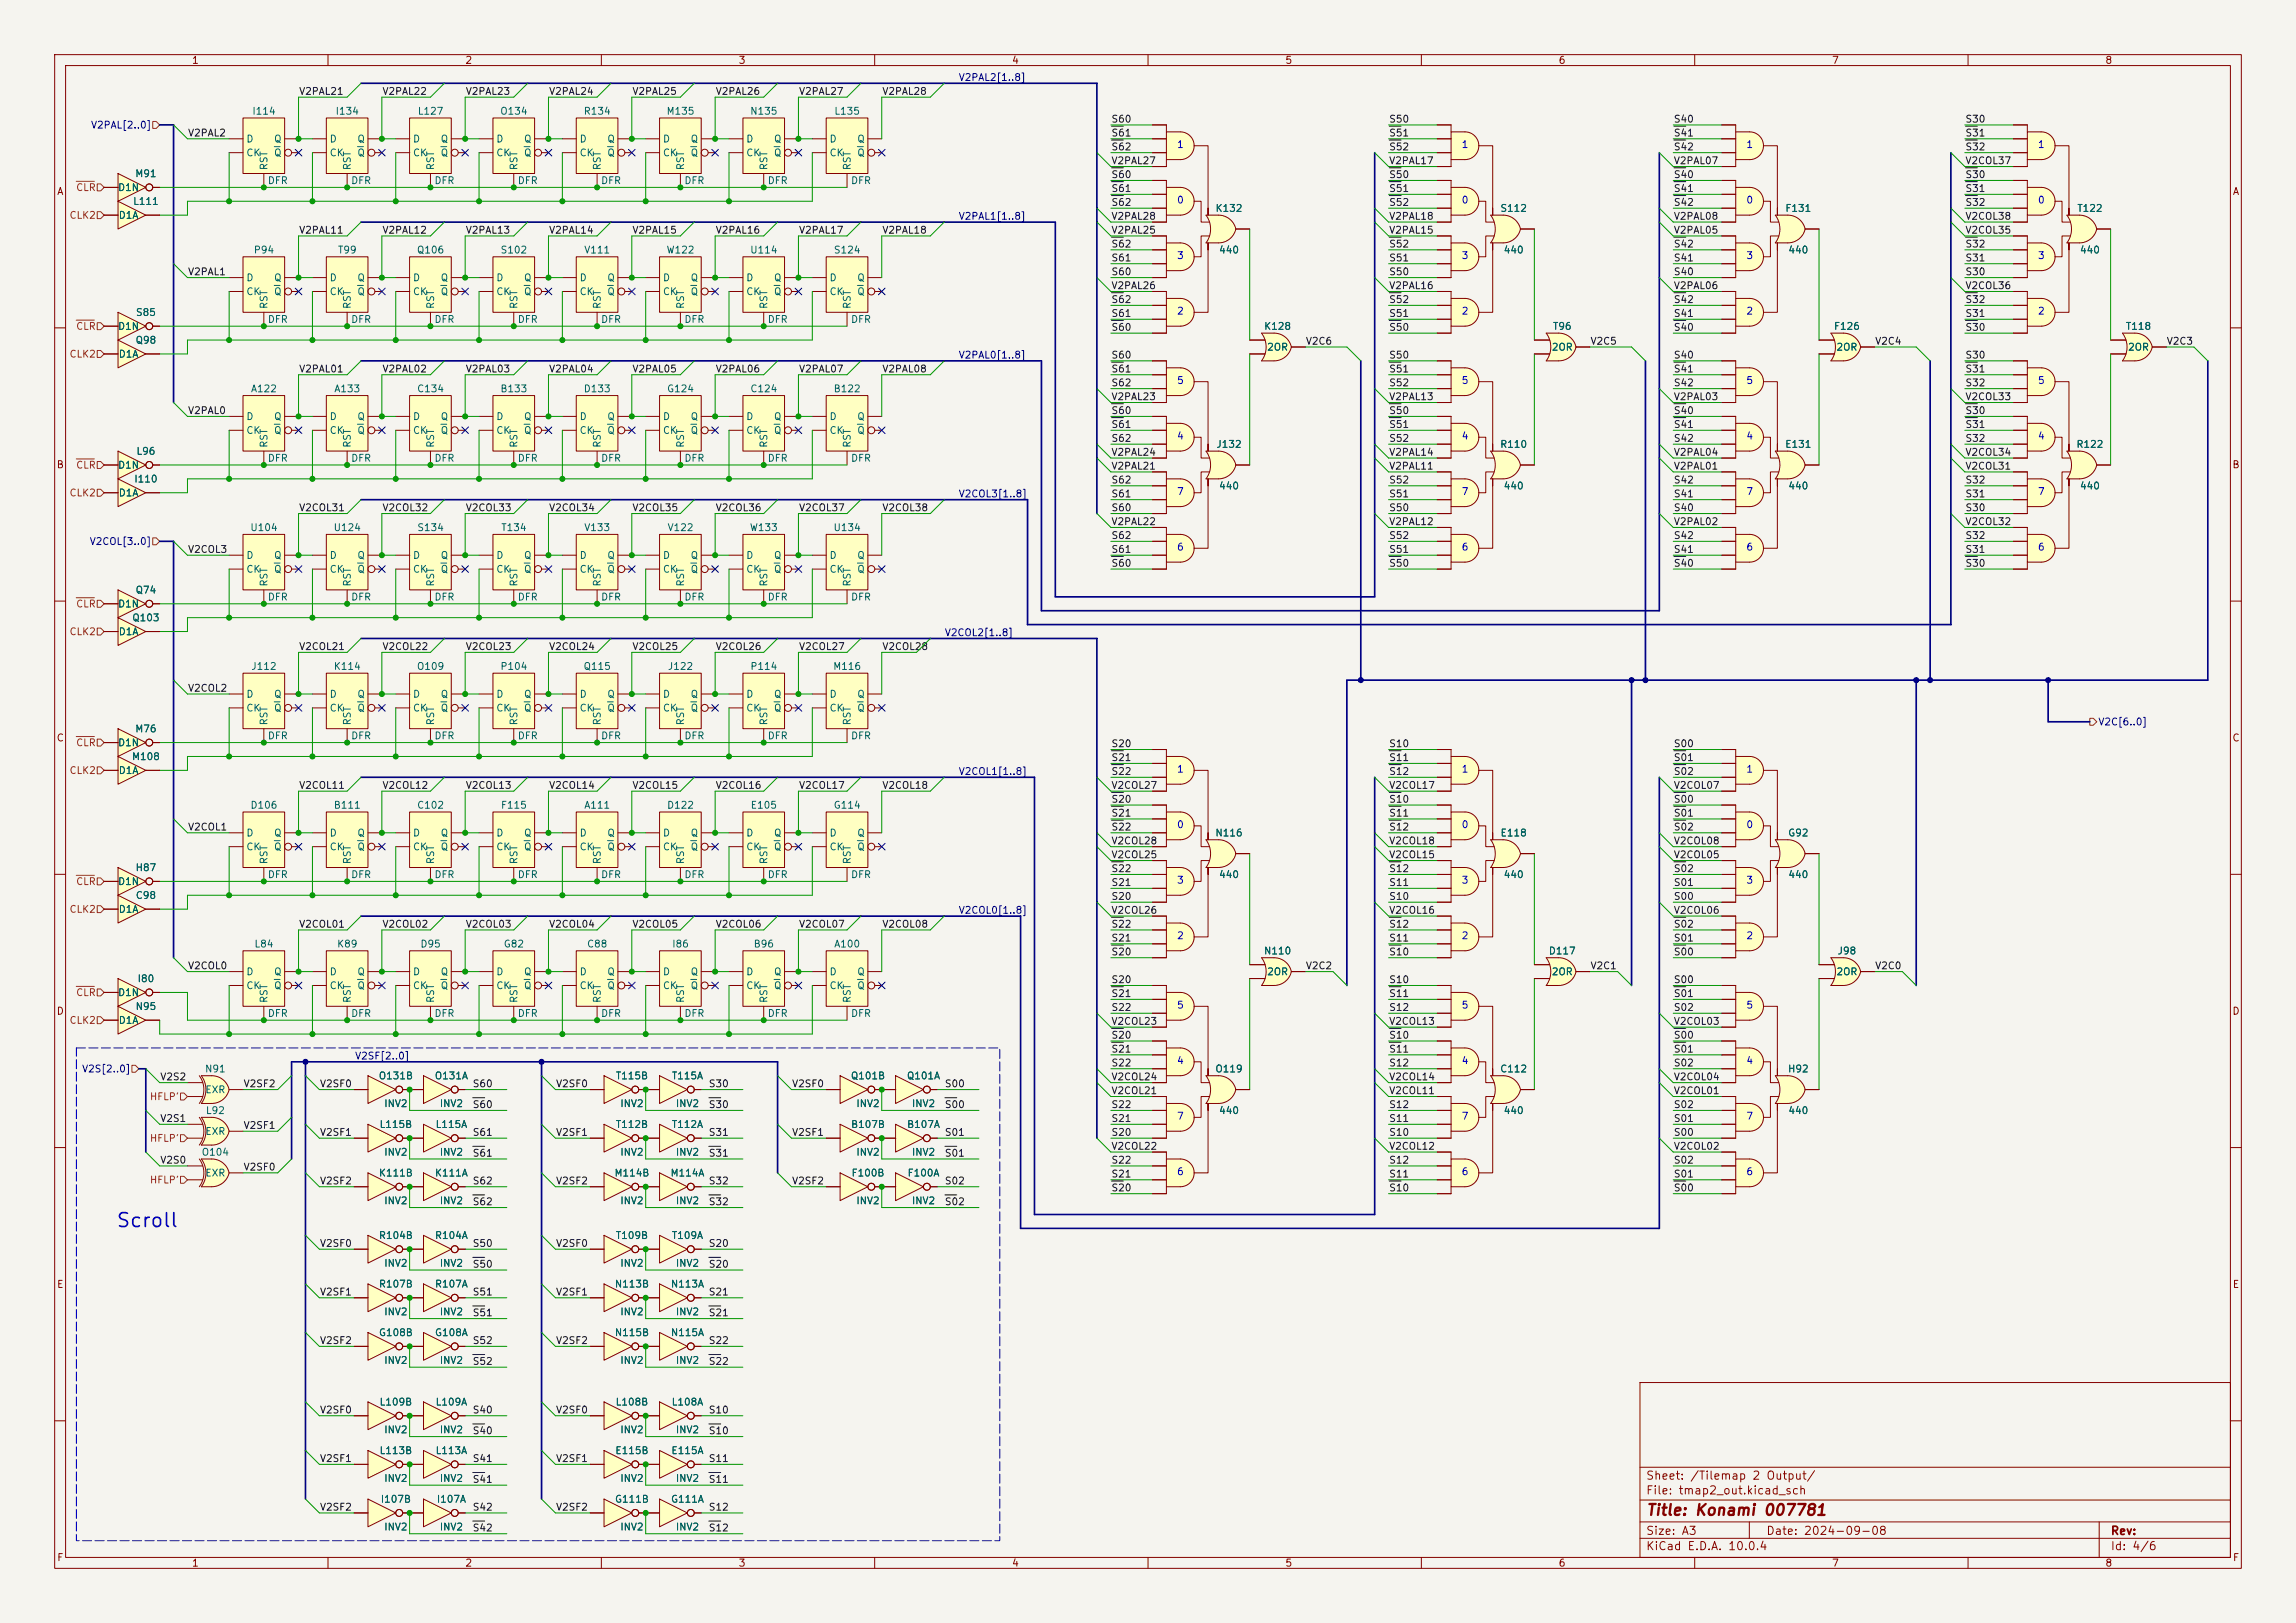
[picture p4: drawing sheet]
<svg xmlns="http://www.w3.org/2000/svg" width="420mm" height="297mm" viewBox="0 0 420 297" stroke-linecap="round" stroke-linejoin="round" font-family="sans-serif">
<defs><g id="words">
<text font-size="2.5" fill="#0000c2" x="21.1" y="225.2">Scroll</text>
<text font-size="2" fill="#840000" x="301" y="277.8">Title: Konami 007781</text>
<g font-size="1.5" fill="#840000">
<text x="301" y="273.8">File: tmap2_out.kicad_sch</text>
<text x="301" y="271.1">Sheet: /Tilemap 2 Output/</text>
<text x="301" y="281.2">Size: A3</text>
<text x="323" y="281.2">Date: 2024-09-08</text>
<text x="386" y="281.2">Rev:</text>
<text x="301" y="284">KiCad E.D.A. 10.0.4</text>
<text x="386" y="284">Id: 4/6</text>
</g>
<g font-size="1.3" fill="#840000">
<text x="35" y="12">1</text>
<text x="85" y="12">2</text>
<text x="135" y="12">3</text>
<text x="185" y="12">4</text>
<text x="235" y="12">5</text>
<text x="285" y="12">6</text>
<text x="335" y="12">7</text>
<text x="385" y="12">8</text>
<text x="10.3" y="36">A</text>
<text x="408.3" y="36">A</text>
<text x="10.3" y="86">B</text>
<text x="408.2" y="86">B</text>
<text x="10.3" y="136">C</text>
<text x="408.2" y="136">C</text>
<text x="10.3" y="186">D</text>
<text x="408.2" y="186">D</text>
<text x="10.3" y="236">E</text>
<text x="408.3" y="236">E</text>
<text x="10.3" y="286">F</text>
<text x="35" y="287">1</text>
<text x="85" y="287">2</text>
<text x="135" y="287">3</text>
<text x="185" y="287">4</text>
<text x="235" y="287">5</text>
<text x="285" y="287">6</text>
<text x="335" y="287">7</text>
<text x="385" y="287">8</text>
<text x="408.3" y="286">F</text>
</g>
<g font-size="1.3" fill="#0f0f0f">
<text x="54.6" y="17.7">V2PAL21</text>
<text x="69.8" y="17.7">V2PAL22</text>
<text x="85.1" y="17.7">V2PAL23</text>
<text x="100.3" y="17.7">V2PAL24</text>
<text x="115.6" y="17.7">V2PAL25</text>
<text x="130.8" y="17.7">V2PAL26</text>
<text x="146" y="17.7">V2PAL27</text>
<text x="161.3" y="17.7">V2PAL28</text>
<text x="203.2" y="22.7">S60</text>
<text x="254" y="22.7">S50</text>
<text x="306.1" y="22.7">S40</text>
<text x="359.4" y="22.7">S30</text>
<text x="34.3" y="25.3">V2PAL2</text>
<text x="203.2" y="25.3">S61</text>
<text x="203.2" y="27.8">S62</text>
<text x="254" y="25.3">S51</text>
<text x="254" y="27.8">S52</text>
<text x="306.1" y="25.3">S41</text>
<text x="306.1" y="27.8">S42</text>
<text x="359.4" y="27.8">S32</text>
<text x="359.4" y="25.3">S31</text>
<text x="203.2" y="30.4">V2PAL27</text>
<text x="203.2" y="35.4">S61</text>
<text x="203.2" y="32.9">S60</text>
<text x="254" y="32.9">S50</text>
<text x="254" y="30.4">V2PAL17</text>
<text x="254" y="35.4">S51</text>
<text x="306.1" y="30.4">V2PAL07</text>
<text x="306.1" y="32.9">S40</text>
<text x="306.1" y="35.4">S41</text>
<text x="359.4" y="30.4">V2COL37</text>
<text x="359.4" y="35.4">S31</text>
<text x="359.4" y="32.9">S30</text>
<text x="203.2" y="38">S62</text>
<text x="203.2" y="40.5">V2PAL28</text>
<text x="254" y="38">S52</text>
<text x="254" y="40.5">V2PAL18</text>
<text x="306.1" y="40.5">V2PAL08</text>
<text x="306.1" y="38">S42</text>
<text x="359.4" y="40.5">V2COL38</text>
<text x="359.4" y="38">S32</text>
<text x="54.6" y="43.1">V2PAL11</text>
<text x="69.8" y="43.1">V2PAL12</text>
<text x="85.1" y="43.1">V2PAL13</text>
<text x="100.3" y="43.1">V2PAL14</text>
<text x="115.6" y="43.1">V2PAL15</text>
<text x="130.8" y="43.1">V2PAL16</text>
<text x="146" y="43.1">V2PAL17</text>
<text x="161.3" y="43.1">V2PAL18</text>
<text x="203.2" y="45.6">S62</text>
<text x="203.2" y="43.1">V2PAL25</text>
<text x="254" y="45.6">S52</text>
<text x="254" y="43.1">V2PAL15</text>
<text x="306.1" y="45.6">S42</text>
<text x="306.1" y="43.1">V2PAL05</text>
<text x="359.4" y="43.1">V2COL35</text>
<text x="359.4" y="45.6">S32</text>
<text x="34.3" y="50.7">V2PAL1</text>
<text x="203.2" y="50.7">S60</text>
<text x="203.2" y="48.1">S61</text>
<text x="203.2" y="53.2">V2PAL26</text>
<text x="254" y="50.7">S50</text>
<text x="254" y="48.1">S51</text>
<text x="254" y="53.2">V2PAL16</text>
<text x="306.1" y="50.7">S40</text>
<text x="306.1" y="53.2">V2PAL06</text>
<text x="306.1" y="48.1">S41</text>
<text x="359.4" y="48.1">S31</text>
<text x="359.4" y="50.7">S30</text>
<text x="359.4" y="53.2">V2COL36</text>
<text x="203.2" y="55.8">S62</text>
<text x="203.2" y="58.3">S61</text>
<text x="254" y="58.3">S51</text>
<text x="254" y="55.8">S52</text>
<text x="306.1" y="58.3">S41</text>
<text x="306.1" y="55.8">S42</text>
<text x="359.4" y="55.8">S32</text>
<text x="359.4" y="58.3">S31</text>
<text x="203.2" y="65.9">S60</text>
<text x="203.2" y="60.8">S60</text>
<text x="238.8" y="63.4">V2C6</text>
<text x="254" y="60.8">S50</text>
<text x="254" y="65.9">S50</text>
<text x="290.8" y="63.4">V2C5</text>
<text x="306.1" y="65.9">S40</text>
<text x="306.1" y="60.8">S40</text>
<text x="342.9" y="63.4">V2C4</text>
<text x="359.4" y="65.9">S30</text>
<text x="359.4" y="60.8">S30</text>
<text x="396.2" y="63.4">V2C3</text>
<text x="54.6" y="68.5">V2PAL01</text>
<text x="69.8" y="68.5">V2PAL02</text>
<text x="85.1" y="68.5">V2PAL03</text>
<text x="100.3" y="68.5">V2PAL04</text>
<text x="115.6" y="68.5">V2PAL05</text>
<text x="130.8" y="68.5">V2PAL06</text>
<text x="146" y="68.5">V2PAL07</text>
<text x="161.3" y="68.5">V2PAL08</text>
<text x="203.2" y="68.5">S61</text>
<text x="203.2" y="71">S62</text>
<text x="254" y="68.5">S51</text>
<text x="254" y="71">S52</text>
<text x="306.1" y="68.5">S41</text>
<text x="306.1" y="71">S42</text>
<text x="359.4" y="71">S32</text>
<text x="359.4" y="68.5">S31</text>
<text x="34.3" y="76.1">V2PAL0</text>
<text x="203.2" y="73.5">V2PAL23</text>
<text x="203.2" y="76.1">S60</text>
<text x="254" y="76.1">S50</text>
<text x="254" y="73.5">V2PAL13</text>
<text x="306.1" y="76.1">S40</text>
<text x="306.1" y="73.5">V2PAL03</text>
<text x="359.4" y="76.1">S30</text>
<text x="359.4" y="73.5">V2COL33</text>
<text x="203.2" y="81.2">S62</text>
<text x="203.2" y="78.6">S61</text>
<text x="203.2" y="83.7">V2PAL24</text>
<text x="254" y="81.2">S52</text>
<text x="254" y="83.7">V2PAL14</text>
<text x="254" y="78.6">S51</text>
<text x="306.1" y="81.2">S42</text>
<text x="306.1" y="78.6">S41</text>
<text x="306.1" y="83.7">V2PAL04</text>
<text x="359.4" y="83.7">V2COL34</text>
<text x="359.4" y="81.2">S32</text>
<text x="359.4" y="78.6">S31</text>
<text x="203.2" y="86.2">V2PAL21</text>
<text x="203.2" y="88.8">S62</text>
<text x="254" y="88.8">S52</text>
<text x="254" y="86.2">V2PAL11</text>
<text x="306.1" y="86.2">V2PAL01</text>
<text x="306.1" y="88.8">S42</text>
<text x="359.4" y="86.2">V2COL31</text>
<text x="359.4" y="88.8">S32</text>
<text x="54.6" y="93.9">V2COL31</text>
<text x="69.8" y="93.9">V2COL32</text>
<text x="85.1" y="93.9">V2COL33</text>
<text x="100.3" y="93.9">V2COL34</text>
<text x="115.6" y="93.9">V2COL35</text>
<text x="130.8" y="93.9">V2COL36</text>
<text x="146" y="93.9">V2COL37</text>
<text x="161.3" y="93.9">V2COL38</text>
<text x="203.2" y="91.3">S61</text>
<text x="203.2" y="93.9">S60</text>
<text x="254" y="91.3">S51</text>
<text x="254" y="93.9">S50</text>
<text x="306.1" y="93.9">S40</text>
<text x="306.1" y="91.3">S41</text>
<text x="359.4" y="93.9">S30</text>
<text x="359.4" y="91.3">S31</text>
<text x="34.3" y="101.5">V2COL3</text>
<text x="203.2" y="101.5">S61</text>
<text x="203.2" y="96.4">V2PAL22</text>
<text x="203.2" y="98.9">S62</text>
<text x="254" y="96.4">V2PAL12</text>
<text x="254" y="98.9">S52</text>
<text x="254" y="101.5">S51</text>
<text x="306.1" y="96.4">V2PAL02</text>
<text x="306.1" y="98.9">S42</text>
<text x="306.1" y="101.5">S41</text>
<text x="359.4" y="96.4">V2COL32</text>
<text x="359.4" y="98.9">S32</text>
<text x="359.4" y="101.5">S31</text>
<text x="203.2" y="104">S60</text>
<text x="254" y="104">S50</text>
<text x="306.1" y="104">S40</text>
<text x="359.4" y="104">S30</text>
<text x="54.6" y="119.3">V2COL21</text>
<text x="69.8" y="119.3">V2COL22</text>
<text x="85.1" y="119.3">V2COL23</text>
<text x="100.3" y="119.3">V2COL24</text>
<text x="115.6" y="119.3">V2COL25</text>
<text x="130.8" y="119.3">V2COL26</text>
<text x="146" y="119.3">V2COL27</text>
<text x="161.3" y="119.3">V2COL28</text>
<text x="34.3" y="126.9">V2COL2</text>
<text x="203.2" y="137">S20</text>
<text x="254" y="137">S10</text>
<text x="306.1" y="137">S00</text>
<text x="203.2" y="142.1">S22</text>
<text x="203.2" y="139.6">S21</text>
<text x="254" y="142.1">S12</text>
<text x="254" y="139.6">S11</text>
<text x="306.1" y="142.1">S02</text>
<text x="306.1" y="139.6">S01</text>
<text x="54.6" y="144.7">V2COL11</text>
<text x="69.8" y="144.7">V2COL12</text>
<text x="85.1" y="144.7">V2COL13</text>
<text x="100.3" y="144.7">V2COL14</text>
<text x="115.6" y="144.7">V2COL15</text>
<text x="130.8" y="144.7">V2COL16</text>
<text x="146" y="144.7">V2COL17</text>
<text x="161.3" y="144.7">V2COL18</text>
<text x="203.2" y="147.2">S20</text>
<text x="203.2" y="144.7">V2COL27</text>
<text x="203.2" y="149.7">S21</text>
<text x="254" y="144.7">V2COL17</text>
<text x="254" y="149.7">S11</text>
<text x="254" y="147.2">S10</text>
<text x="306.1" y="149.7">S01</text>
<text x="306.1" y="144.7">V2COL07</text>
<text x="306.1" y="147.2">S00</text>
<text x="34.3" y="152.3">V2COL1</text>
<text x="203.2" y="152.3">S22</text>
<text x="203.2" y="154.8">V2COL28</text>
<text x="254" y="154.8">V2COL18</text>
<text x="254" y="152.3">S12</text>
<text x="306.1" y="152.3">S02</text>
<text x="306.1" y="154.8">V2COL08</text>
<text x="203.2" y="159.9">S22</text>
<text x="203.2" y="157.4">V2COL25</text>
<text x="254" y="157.4">V2COL15</text>
<text x="254" y="159.9">S12</text>
<text x="306.1" y="157.4">V2COL05</text>
<text x="306.1" y="159.9">S02</text>
<text x="203.2" y="165">S20</text>
<text x="203.2" y="167.5">V2COL26</text>
<text x="203.2" y="162.4">S21</text>
<text x="254" y="167.5">V2COL16</text>
<text x="254" y="165">S10</text>
<text x="254" y="162.4">S11</text>
<text x="306.1" y="167.5">V2COL06</text>
<text x="306.1" y="165">S00</text>
<text x="306.1" y="162.4">S01</text>
<text x="54.6" y="170.1">V2COL01</text>
<text x="69.8" y="170.1">V2COL02</text>
<text x="85.1" y="170.1">V2COL03</text>
<text x="100.3" y="170.1">V2COL04</text>
<text x="115.6" y="170.1">V2COL05</text>
<text x="130.8" y="170.1">V2COL06</text>
<text x="146" y="170.1">V2COL07</text>
<text x="161.3" y="170.1">V2COL08</text>
<text x="203.2" y="170.1">S22</text>
<text x="203.2" y="172.6">S21</text>
<text x="254" y="170.1">S12</text>
<text x="254" y="172.6">S11</text>
<text x="306.1" y="170.1">S02</text>
<text x="306.1" y="172.6">S01</text>
<text x="34.3" y="177.7">V2COL0</text>
<text x="203.2" y="175.1">S20</text>
<text x="238.8" y="177.7">V2C2</text>
<text x="254" y="175.1">S10</text>
<text x="290.8" y="177.7">V2C1</text>
<text x="306.1" y="175.1">S00</text>
<text x="342.9" y="177.7">V2C0</text>
<text x="203.2" y="182.8">S21</text>
<text x="203.2" y="185.3">S22</text>
<text x="203.2" y="180.2">S20</text>
<text x="254" y="180.2">S10</text>
<text x="254" y="182.8">S11</text>
<text x="254" y="185.3">S12</text>
<text x="306.1" y="182.8">S01</text>
<text x="306.1" y="185.3">S02</text>
<text x="306.1" y="180.2">S00</text>
<text x="203.2" y="190.4">S20</text>
<text x="203.2" y="187.8">V2COL23</text>
<text x="254" y="187.8">V2COL13</text>
<text x="254" y="190.4">S10</text>
<text x="306.1" y="190.4">S00</text>
<text x="306.1" y="187.8">V2COL03</text>
<text x="29.2" y="198">V2S2</text>
<text x="203.2" y="198">V2COL24</text>
<text x="203.2" y="195.5">S22</text>
<text x="203.2" y="192.9">S21</text>
<text x="254" y="192.9">S11</text>
<text x="254" y="198">V2COL14</text>
<text x="254" y="195.5">S12</text>
<text x="306.1" y="198">V2COL04</text>
<text x="306.1" y="195.5">S02</text>
<text x="306.1" y="192.9">S01</text>
<text x="44.4" y="199.3">V2SF2</text>
<text x="58.4" y="199.3">V2SF0</text>
<text x="86.4" y="199.3">S60</text>
<text x="86.4" y="203.1">S60</text>
<text x="101.6" y="199.3">V2SF0</text>
<text x="129.5" y="199.3">S30</text>
<text x="129.5" y="203.1">S30</text>
<text x="144.8" y="199.3">V2SF0</text>
<text x="172.7" y="199.3">S00</text>
<text x="172.7" y="203.1">S00</text>
<text x="203.2" y="203.1">S22</text>
<text x="203.2" y="200.5">V2COL21</text>
<text x="254" y="200.5">V2COL11</text>
<text x="254" y="203.1">S12</text>
<text x="306.1" y="203.1">S02</text>
<text x="306.1" y="200.5">V2COL01</text>
<text x="29.2" y="205.6">V2S1</text>
<text x="44.4" y="206.9">V2SF1</text>
<text x="58.4" y="208.2">V2SF1</text>
<text x="86.4" y="208.2">S61</text>
<text x="101.6" y="208.2">V2SF1</text>
<text x="129.5" y="208.2">S31</text>
<text x="144.8" y="208.2">V2SF1</text>
<text x="172.7" y="208.2">S01</text>
<text x="203.2" y="205.6">S21</text>
<text x="203.2" y="208.2">S20</text>
<text x="254" y="205.6">S11</text>
<text x="254" y="208.2">S10</text>
<text x="306.1" y="208.2">S00</text>
<text x="306.1" y="205.6">S01</text>
<text x="29.2" y="213.2">V2S0</text>
<text x="44.4" y="214.5">V2SF0</text>
<text x="86.4" y="212">S61</text>
<text x="129.5" y="212">S31</text>
<text x="172.7" y="212">S01</text>
<text x="203.2" y="215.8">S21</text>
<text x="203.2" y="210.7">V2COL22</text>
<text x="203.2" y="213.2">S22</text>
<text x="254" y="210.7">V2COL12</text>
<text x="254" y="213.2">S12</text>
<text x="254" y="215.8">S11</text>
<text x="306.1" y="215.8">S01</text>
<text x="306.1" y="210.7">V2COL02</text>
<text x="306.1" y="213.2">S02</text>
<text x="58.4" y="217">V2SF2</text>
<text x="86.4" y="217">S62</text>
<text x="86.4" y="220.9">S62</text>
<text x="101.6" y="217">V2SF2</text>
<text x="129.5" y="217">S32</text>
<text x="129.5" y="220.9">S32</text>
<text x="144.8" y="217">V2SF2</text>
<text x="172.7" y="220.9">S02</text>
<text x="172.7" y="217">S02</text>
<text x="203.2" y="218.3">S20</text>
<text x="254" y="218.3">S10</text>
<text x="306.1" y="218.3">S00</text>
<text x="58.4" y="228.5">V2SF0</text>
<text x="86.4" y="232.3">S50</text>
<text x="86.4" y="228.5">S50</text>
<text x="101.6" y="228.5">V2SF0</text>
<text x="129.5" y="228.5">S20</text>
<text x="129.5" y="232.3">S20</text>
<text x="58.4" y="237.4">V2SF1</text>
<text x="86.4" y="237.4">S51</text>
<text x="101.6" y="237.4">V2SF1</text>
<text x="129.5" y="237.4">S21</text>
<text x="86.4" y="241.2">S51</text>
<text x="129.5" y="241.2">S21</text>
<text x="58.4" y="246.3">V2SF2</text>
<text x="86.4" y="246.3">S52</text>
<text x="86.4" y="250.1">S52</text>
<text x="101.6" y="246.3">V2SF2</text>
<text x="129.5" y="250.1">S22</text>
<text x="129.5" y="246.3">S22</text>
<text x="58.4" y="259">V2SF0</text>
<text x="86.4" y="262.8">S40</text>
<text x="86.4" y="259">S40</text>
<text x="101.6" y="259">V2SF0</text>
<text x="129.5" y="262.8">S10</text>
<text x="129.5" y="259">S10</text>
<text x="58.4" y="267.8">V2SF1</text>
<text x="86.4" y="267.8">S41</text>
<text x="101.6" y="267.8">V2SF1</text>
<text x="129.5" y="267.8">S11</text>
<text x="86.4" y="271.7">S41</text>
<text x="129.5" y="271.7">S11</text>
<text x="58.4" y="276.7">V2SF2</text>
<text x="86.4" y="280.5">S42</text>
<text x="86.4" y="276.7">S42</text>
<text x="101.6" y="276.7">V2SF2</text>
<text x="129.5" y="276.7">S12</text>
<text x="129.5" y="280.5">S12</text>
</g>
<g font-size="1.3" fill="#000084">
<text x="175.3" y="15.1">V2PAL2[1..8]</text>
<text x="16.5" y="23.8">V2PAL[2..0]</text>
<text x="175.3" y="40.5">V2PAL1[1..8]</text>
<text x="175.3" y="65.9">V2PAL0[1..8]</text>
<text x="175.3" y="91.3">V2COL3[1..8]</text>
<text x="16.3" y="100">V2COL[3..0]</text>
<text x="172.7" y="116.7">V2COL2[1..8]</text>
<text x="383.7" y="133.1">V2C[6..0]</text>
<text x="175.3" y="142.1">V2COL1[1..8]</text>
<text x="175.3" y="167.5">V2COL0[1..8]</text>
<text x="14.9" y="196.6">V2S[2..0]</text>
<text x="64.8" y="194.2">V2SF[2..0]</text>
</g>
<g font-size="1.3" fill="#006464">
<text x="46" y="21.3">I114</text>
<text x="61.3" y="21.3">I134</text>
<text x="76.3" y="21.3">L127</text>
<text x="91.4" y="21.3">O134</text>
<text x="106.7" y="21.3">R134</text>
<text x="121.8" y="21.3">M135</text>
<text x="137.1" y="21.3">N135</text>
<text x="152.5" y="21.3">L135</text>
<text x="45" y="26.4">D</text>
<text x="45" y="28.9">CK</text>
<text x="50" y="28.9">Q</text>
<text x="50" y="26.4">Q</text>
<text x="60.2" y="26.4">D</text>
<text x="60.2" y="28.9">CK</text>
<text x="65.3" y="28.9">Q</text>
<text x="65.3" y="26.4">Q</text>
<text x="75.4" y="26.4">D</text>
<text x="75.4" y="28.9">CK</text>
<text x="80.5" y="28.9">Q</text>
<text x="80.5" y="26.4">Q</text>
<text x="90.7" y="26.4">D</text>
<text x="90.7" y="28.9">CK</text>
<text x="95.7" y="28.9">Q</text>
<text x="95.7" y="26.4">Q</text>
<text x="105.9" y="26.4">D</text>
<text x="105.9" y="28.9">CK</text>
<text x="111" y="28.9">Q</text>
<text x="111" y="26.4">Q</text>
<text x="121.2" y="26.4">D</text>
<text x="121.2" y="28.9">CK</text>
<text x="126.2" y="28.9">Q</text>
<text x="126.2" y="26.4">Q</text>
<text x="136.4" y="26.4">D</text>
<text x="136.4" y="28.9">CK</text>
<text x="141.5" y="28.9">Q</text>
<text x="141.5" y="26.4">Q</text>
<text x="151.6" y="26.4">D</text>
<text x="151.6" y="28.9">CK</text>
<text x="156.7" y="28.9">Q</text>
<text x="156.7" y="26.4">Q</text>
<text x="21.5" y="35.3">D1N</text>
<text x="24.6" y="32.7">M91</text>
<text x="48.9" y="34">DFR</text>
<text x="49.2" y="31.2" transform="rotate(-90 49.2 31.2)">RST</text>
<text x="64.1" y="34">DFR</text>
<text x="64.5" y="31.2" transform="rotate(-90 64.5 31.2)">RST</text>
<text x="79.4" y="34">DFR</text>
<text x="79.7" y="31.2" transform="rotate(-90 79.7 31.2)">RST</text>
<text x="94.6" y="34">DFR</text>
<text x="95" y="31.2" transform="rotate(-90 95 31.2)">RST</text>
<text x="109.8" y="34">DFR</text>
<text x="110.2" y="31.2" transform="rotate(-90 110.2 31.2)">RST</text>
<text x="125.1" y="34">DFR</text>
<text x="125.4" y="31.2" transform="rotate(-90 125.4 31.2)">RST</text>
<text x="140.3" y="34">DFR</text>
<text x="140.7" y="31.2" transform="rotate(-90 140.7 31.2)">RST</text>
<text x="155.6" y="34">DFR</text>
<text x="155.9" y="31.2" transform="rotate(-90 155.9 31.2)">RST</text>
<text x="21.6" y="40.3">D1A</text>
<text x="24.2" y="37.8">L111</text>
<text x="222.2" y="39.1">K132</text>
<text x="274.3" y="39.1">S112</text>
<text x="326.5" y="39.1">F131</text>
<text x="379.9" y="39.1">T122</text>
<text x="46.3" y="46.7">P94</text>
<text x="61.7" y="46.7">T99</text>
<text x="76.2" y="46.7">Q106</text>
<text x="91.5" y="46.7">S102</text>
<text x="106.8" y="46.7">V111</text>
<text x="121.8" y="46.7">W122</text>
<text x="137.1" y="46.7">U114</text>
<text x="152.4" y="46.7">S124</text>
<text x="222.9" y="46.7">440</text>
<text x="274.9" y="46.7">440</text>
<text x="327" y="46.7">440</text>
<text x="380.4" y="46.7">440</text>
<text x="45" y="51.8">D</text>
<text x="50" y="51.8">Q</text>
<text x="60.2" y="51.8">D</text>
<text x="65.3" y="51.8">Q</text>
<text x="75.4" y="51.8">D</text>
<text x="80.5" y="51.8">Q</text>
<text x="90.7" y="51.8">D</text>
<text x="95.7" y="51.8">Q</text>
<text x="105.9" y="51.8">D</text>
<text x="111" y="51.8">Q</text>
<text x="121.2" y="51.8">D</text>
<text x="126.2" y="51.8">Q</text>
<text x="136.4" y="51.8">D</text>
<text x="141.5" y="51.8">Q</text>
<text x="151.6" y="51.8">D</text>
<text x="156.7" y="51.8">Q</text>
<text x="24.8" y="58.1">S85</text>
<text x="45" y="54.3">CK</text>
<text x="48.9" y="59.4">DFR</text>
<text x="49.2" y="56.6" transform="rotate(-90 49.2 56.6)">RST</text>
<text x="50" y="54.3">Q</text>
<text x="60.2" y="54.3">CK</text>
<text x="64.1" y="59.4">DFR</text>
<text x="64.5" y="56.6" transform="rotate(-90 64.5 56.6)">RST</text>
<text x="65.3" y="54.3">Q</text>
<text x="75.4" y="54.3">CK</text>
<text x="79.4" y="59.4">DFR</text>
<text x="79.7" y="56.6" transform="rotate(-90 79.7 56.6)">RST</text>
<text x="80.5" y="54.3">Q</text>
<text x="90.7" y="54.3">CK</text>
<text x="94.6" y="59.4">DFR</text>
<text x="95" y="56.6" transform="rotate(-90 95 56.6)">RST</text>
<text x="95.7" y="54.3">Q</text>
<text x="105.9" y="54.3">CK</text>
<text x="109.8" y="59.4">DFR</text>
<text x="110.2" y="56.6" transform="rotate(-90 110.2 56.6)">RST</text>
<text x="111" y="54.3">Q</text>
<text x="121.2" y="54.3">CK</text>
<text x="125.1" y="59.4">DFR</text>
<text x="125.4" y="56.6" transform="rotate(-90 125.4 56.6)">RST</text>
<text x="126.2" y="54.3">Q</text>
<text x="136.4" y="54.3">CK</text>
<text x="140.3" y="59.4">DFR</text>
<text x="140.7" y="56.6" transform="rotate(-90 140.7 56.6)">RST</text>
<text x="141.5" y="54.3">Q</text>
<text x="151.6" y="54.3">CK</text>
<text x="155.6" y="59.4">DFR</text>
<text x="155.9" y="56.6" transform="rotate(-90 155.9 56.6)">RST</text>
<text x="156.7" y="54.3">Q</text>
<text x="21.5" y="60.7">D1N</text>
<text x="21.6" y="65.7">D1A</text>
<text x="24.7" y="63.2">Q98</text>
<text x="231.1" y="60.7">K128</text>
<text x="231.7" y="64.5">2OR</text>
<text x="283.7" y="64.5">2OR</text>
<text x="284" y="60.7">T96</text>
<text x="335.4" y="60.7">F126</text>
<text x="335.8" y="64.5">2OR</text>
<text x="388.8" y="60.7">T118</text>
<text x="389.2" y="64.5">2OR</text>
<text x="45" y="77.2">D</text>
<text x="45.8" y="72.1">A122</text>
<text x="50" y="77.2">Q</text>
<text x="60.2" y="77.2">D</text>
<text x="61" y="72.1">A133</text>
<text x="65.3" y="77.2">Q</text>
<text x="75.4" y="77.2">D</text>
<text x="76.2" y="72.1">C134</text>
<text x="80.5" y="77.2">Q</text>
<text x="90.7" y="77.2">D</text>
<text x="91.4" y="72.1">B133</text>
<text x="95.7" y="77.2">Q</text>
<text x="105.9" y="77.2">D</text>
<text x="106.7" y="72.1">D133</text>
<text x="111" y="77.2">Q</text>
<text x="121.2" y="77.2">D</text>
<text x="121.9" y="72.1">G124</text>
<text x="126.2" y="77.2">Q</text>
<text x="136.4" y="77.2">D</text>
<text x="137.1" y="72.1">C124</text>
<text x="141.5" y="77.2">Q</text>
<text x="151.6" y="77.2">D</text>
<text x="152.4" y="72.1">B122</text>
<text x="156.7" y="77.2">Q</text>
<text x="24.8" y="83.5">L96</text>
<text x="45" y="79.7">CK</text>
<text x="49.2" y="82" transform="rotate(-90 49.2 82)">RST</text>
<text x="50" y="79.7">Q</text>
<text x="60.2" y="79.7">CK</text>
<text x="64.5" y="82" transform="rotate(-90 64.5 82)">RST</text>
<text x="65.3" y="79.7">Q</text>
<text x="75.4" y="79.7">CK</text>
<text x="79.7" y="82" transform="rotate(-90 79.7 82)">RST</text>
<text x="80.5" y="79.7">Q</text>
<text x="90.7" y="79.7">CK</text>
<text x="95" y="82" transform="rotate(-90 95 82)">RST</text>
<text x="95.7" y="79.7">Q</text>
<text x="105.9" y="79.7">CK</text>
<text x="110.2" y="82" transform="rotate(-90 110.2 82)">RST</text>
<text x="111" y="79.7">Q</text>
<text x="121.2" y="79.7">CK</text>
<text x="125.4" y="82" transform="rotate(-90 125.4 82)">RST</text>
<text x="126.2" y="79.7">Q</text>
<text x="136.4" y="79.7">CK</text>
<text x="140.7" y="82" transform="rotate(-90 140.7 82)">RST</text>
<text x="141.5" y="79.7">Q</text>
<text x="151.6" y="79.7">CK</text>
<text x="155.9" y="82" transform="rotate(-90 155.9 82)">RST</text>
<text x="156.7" y="79.7">Q</text>
<text x="222.4" y="82.3">J132</text>
<text x="274.3" y="82.3">R110</text>
<text x="326.4" y="82.3">E131</text>
<text x="379.7" y="82.3">R122</text>
<text x="21.5" y="86.1">D1N</text>
<text x="24.5" y="88.6">I110</text>
<text x="48.9" y="84.8">DFR</text>
<text x="64.1" y="84.8">DFR</text>
<text x="79.4" y="84.8">DFR</text>
<text x="94.6" y="84.8">DFR</text>
<text x="109.8" y="84.8">DFR</text>
<text x="125.1" y="84.8">DFR</text>
<text x="140.3" y="84.8">DFR</text>
<text x="155.6" y="84.8">DFR</text>
<text x="222.9" y="89.9">440</text>
<text x="274.9" y="89.9">440</text>
<text x="327" y="89.9">440</text>
<text x="380.4" y="89.9">440</text>
<text x="21.6" y="91.1">D1A</text>
<text x="45.7" y="97.5">U104</text>
<text x="60.9" y="97.5">U124</text>
<text x="76.2" y="97.5">S134</text>
<text x="91.6" y="97.5">T134</text>
<text x="106.8" y="97.5">V133</text>
<text x="122" y="97.5">V122</text>
<text x="137.1" y="97.5">W133</text>
<text x="152.4" y="97.5">U134</text>
<text x="45" y="102.6">D</text>
<text x="45" y="105.1">CK</text>
<text x="49.2" y="107.4" transform="rotate(-90 49.2 107.4)">RST</text>
<text x="50" y="105.1">Q</text>
<text x="50" y="102.6">Q</text>
<text x="60.2" y="102.6">D</text>
<text x="60.2" y="105.1">CK</text>
<text x="64.5" y="107.4" transform="rotate(-90 64.5 107.4)">RST</text>
<text x="65.3" y="105.1">Q</text>
<text x="65.3" y="102.6">Q</text>
<text x="75.4" y="102.6">D</text>
<text x="75.4" y="105.1">CK</text>
<text x="79.7" y="107.4" transform="rotate(-90 79.7 107.4)">RST</text>
<text x="80.5" y="105.1">Q</text>
<text x="80.5" y="102.6">Q</text>
<text x="90.7" y="102.6">D</text>
<text x="90.7" y="105.1">CK</text>
<text x="95" y="107.4" transform="rotate(-90 95 107.4)">RST</text>
<text x="95.7" y="105.1">Q</text>
<text x="95.7" y="102.6">Q</text>
<text x="105.9" y="102.6">D</text>
<text x="105.9" y="105.1">CK</text>
<text x="110.2" y="107.4" transform="rotate(-90 110.2 107.4)">RST</text>
<text x="111" y="105.1">Q</text>
<text x="111" y="102.6">Q</text>
<text x="121.2" y="102.6">D</text>
<text x="121.2" y="105.1">CK</text>
<text x="125.4" y="107.4" transform="rotate(-90 125.4 107.4)">RST</text>
<text x="126.2" y="105.1">Q</text>
<text x="126.2" y="102.6">Q</text>
<text x="136.4" y="102.6">D</text>
<text x="136.4" y="105.1">CK</text>
<text x="140.7" y="107.4" transform="rotate(-90 140.7 107.4)">RST</text>
<text x="141.5" y="105.1">Q</text>
<text x="141.5" y="102.6">Q</text>
<text x="151.6" y="102.6">D</text>
<text x="151.6" y="105.1">CK</text>
<text x="155.9" y="107.4" transform="rotate(-90 155.9 107.4)">RST</text>
<text x="156.7" y="105.1">Q</text>
<text x="156.7" y="102.6">Q</text>
<text x="21.5" y="111.5">D1N</text>
<text x="24.7" y="108.9">Q74</text>
<text x="48.9" y="110.2">DFR</text>
<text x="64.1" y="110.2">DFR</text>
<text x="79.4" y="110.2">DFR</text>
<text x="94.6" y="110.2">DFR</text>
<text x="109.8" y="110.2">DFR</text>
<text x="125.1" y="110.2">DFR</text>
<text x="140.3" y="110.2">DFR</text>
<text x="155.6" y="110.2">DFR</text>
<text x="21.6" y="116.5">D1A</text>
<text x="24.1" y="114">Q103</text>
<text x="45.9" y="122.9">J112</text>
<text x="60.9" y="122.9">K114</text>
<text x="76.2" y="122.9">O109</text>
<text x="91.4" y="122.9">P104</text>
<text x="106.6" y="122.9">Q115</text>
<text x="122.1" y="122.9">J122</text>
<text x="137.1" y="122.9">P114</text>
<text x="152.3" y="122.9">M116</text>
<text x="45" y="128">D</text>
<text x="45" y="130.5">CK</text>
<text x="50" y="130.5">Q</text>
<text x="50" y="128">Q</text>
<text x="60.2" y="128">D</text>
<text x="60.2" y="130.5">CK</text>
<text x="65.3" y="130.5">Q</text>
<text x="65.3" y="128">Q</text>
<text x="75.4" y="128">D</text>
<text x="75.4" y="130.5">CK</text>
<text x="80.5" y="130.5">Q</text>
<text x="80.5" y="128">Q</text>
<text x="90.7" y="128">D</text>
<text x="90.7" y="130.5">CK</text>
<text x="95.7" y="130.5">Q</text>
<text x="95.7" y="128">Q</text>
<text x="105.9" y="128">D</text>
<text x="105.9" y="130.5">CK</text>
<text x="111" y="130.5">Q</text>
<text x="111" y="128">Q</text>
<text x="121.2" y="128">D</text>
<text x="121.2" y="130.5">CK</text>
<text x="126.2" y="130.5">Q</text>
<text x="126.2" y="128">Q</text>
<text x="136.4" y="128">D</text>
<text x="136.4" y="130.5">CK</text>
<text x="141.5" y="130.5">Q</text>
<text x="141.5" y="128">Q</text>
<text x="151.6" y="128">D</text>
<text x="151.6" y="130.5">CK</text>
<text x="156.7" y="130.5">Q</text>
<text x="156.7" y="128">Q</text>
<text x="21.5" y="136.9">D1N</text>
<text x="24.6" y="134.3">M76</text>
<text x="48.9" y="135.6">DFR</text>
<text x="49.2" y="132.8" transform="rotate(-90 49.2 132.8)">RST</text>
<text x="64.1" y="135.6">DFR</text>
<text x="64.5" y="132.8" transform="rotate(-90 64.5 132.8)">RST</text>
<text x="79.4" y="135.6">DFR</text>
<text x="79.7" y="132.8" transform="rotate(-90 79.7 132.8)">RST</text>
<text x="94.6" y="135.6">DFR</text>
<text x="95" y="132.8" transform="rotate(-90 95 132.8)">RST</text>
<text x="109.8" y="135.6">DFR</text>
<text x="110.2" y="132.8" transform="rotate(-90 110.2 132.8)">RST</text>
<text x="125.1" y="135.6">DFR</text>
<text x="125.4" y="132.8" transform="rotate(-90 125.4 132.8)">RST</text>
<text x="140.3" y="135.6">DFR</text>
<text x="140.7" y="132.8" transform="rotate(-90 140.7 132.8)">RST</text>
<text x="155.6" y="135.6">DFR</text>
<text x="155.9" y="132.8" transform="rotate(-90 155.9 132.8)">RST</text>
<text x="21.6" y="141.9">D1A</text>
<text x="24" y="139.4">M108</text>
<text x="45.7" y="148.3">D106</text>
<text x="60.9" y="148.3">B111</text>
<text x="76.2" y="148.3">C102</text>
<text x="91.5" y="148.3">F115</text>
<text x="106.8" y="148.3">A111</text>
<text x="121.9" y="148.3">D122</text>
<text x="137.2" y="148.3">E105</text>
<text x="152.4" y="148.3">G114</text>
<text x="45" y="153.4">D</text>
<text x="45" y="155.9">CK</text>
<text x="50" y="155.9">Q</text>
<text x="50" y="153.4">Q</text>
<text x="60.2" y="153.4">D</text>
<text x="60.2" y="155.9">CK</text>
<text x="65.3" y="155.9">Q</text>
<text x="65.3" y="153.4">Q</text>
<text x="75.4" y="153.4">D</text>
<text x="75.4" y="155.9">CK</text>
<text x="80.5" y="155.9">Q</text>
<text x="80.5" y="153.4">Q</text>
<text x="90.7" y="153.4">D</text>
<text x="90.7" y="155.9">CK</text>
<text x="95.7" y="155.9">Q</text>
<text x="95.7" y="153.4">Q</text>
<text x="105.9" y="153.4">D</text>
<text x="105.9" y="155.9">CK</text>
<text x="111" y="155.9">Q</text>
<text x="111" y="153.4">Q</text>
<text x="121.2" y="153.4">D</text>
<text x="121.2" y="155.9">CK</text>
<text x="126.2" y="155.9">Q</text>
<text x="126.2" y="153.4">Q</text>
<text x="136.4" y="153.4">D</text>
<text x="136.4" y="155.9">CK</text>
<text x="141.5" y="155.9">Q</text>
<text x="141.5" y="153.4">Q</text>
<text x="151.6" y="153.4">D</text>
<text x="151.6" y="155.9">CK</text>
<text x="156.7" y="155.9">Q</text>
<text x="156.7" y="153.4">Q</text>
<text x="222.2" y="153.4">N116</text>
<text x="274.4" y="153.4">E118</text>
<text x="327" y="153.4">G92</text>
<text x="24.7" y="159.7">H87</text>
<text x="48.9" y="161">DFR</text>
<text x="49.2" y="158.2" transform="rotate(-90 49.2 158.2)">RST</text>
<text x="64.1" y="161">DFR</text>
<text x="64.5" y="158.2" transform="rotate(-90 64.5 158.2)">RST</text>
<text x="79.4" y="161">DFR</text>
<text x="79.7" y="158.2" transform="rotate(-90 79.7 158.2)">RST</text>
<text x="94.6" y="161">DFR</text>
<text x="95" y="158.2" transform="rotate(-90 95 158.2)">RST</text>
<text x="109.8" y="161">DFR</text>
<text x="110.2" y="158.2" transform="rotate(-90 110.2 158.2)">RST</text>
<text x="125.1" y="161">DFR</text>
<text x="125.4" y="158.2" transform="rotate(-90 125.4 158.2)">RST</text>
<text x="140.3" y="161">DFR</text>
<text x="140.7" y="158.2" transform="rotate(-90 140.7 158.2)">RST</text>
<text x="155.6" y="161">DFR</text>
<text x="155.9" y="158.2" transform="rotate(-90 155.9 158.2)">RST</text>
<text x="222.9" y="161">440</text>
<text x="274.9" y="161">440</text>
<text x="327" y="161">440</text>
<text x="21.5" y="162.3">D1N</text>
<text x="21.6" y="167.3">D1A</text>
<text x="24.7" y="164.8">C98</text>
<text x="46.4" y="173.7">L84</text>
<text x="61.6" y="173.7">K89</text>
<text x="76.8" y="173.7">D95</text>
<text x="92" y="173.7">G82</text>
<text x="107.3" y="173.7">C88</text>
<text x="122.8" y="173.7">I86</text>
<text x="137.8" y="173.7">B96</text>
<text x="152.5" y="173.7">A100</text>
<text x="45" y="178.8">D</text>
<text x="50" y="178.8">Q</text>
<text x="60.2" y="178.8">D</text>
<text x="65.3" y="178.8">Q</text>
<text x="75.4" y="178.8">D</text>
<text x="80.5" y="178.8">Q</text>
<text x="90.7" y="178.8">D</text>
<text x="95.7" y="178.8">Q</text>
<text x="105.9" y="178.8">D</text>
<text x="111" y="178.8">Q</text>
<text x="121.2" y="178.8">D</text>
<text x="126.2" y="178.8">Q</text>
<text x="136.4" y="178.8">D</text>
<text x="141.5" y="178.8">Q</text>
<text x="151.6" y="178.8">D</text>
<text x="156.7" y="178.8">Q</text>
<text x="231.1" y="175">N110</text>
<text x="231.7" y="178.8">2OR</text>
<text x="283.2" y="175">D117</text>
<text x="283.7" y="178.8">2OR</text>
<text x="335.8" y="178.8">2OR</text>
<text x="336" y="175">J98</text>
<text x="21.5" y="182.6">D1N</text>
<text x="24.7" y="185.1">N95</text>
<text x="25.1" y="180">I80</text>
<text x="45" y="181.3">CK</text>
<text x="49.2" y="183.6" transform="rotate(-90 49.2 183.6)">RST</text>
<text x="50" y="181.3">Q</text>
<text x="60.2" y="181.3">CK</text>
<text x="64.5" y="183.6" transform="rotate(-90 64.5 183.6)">RST</text>
<text x="65.3" y="181.3">Q</text>
<text x="75.4" y="181.3">CK</text>
<text x="79.7" y="183.6" transform="rotate(-90 79.7 183.6)">RST</text>
<text x="80.5" y="181.3">Q</text>
<text x="90.7" y="181.3">CK</text>
<text x="95" y="183.6" transform="rotate(-90 95 183.6)">RST</text>
<text x="95.7" y="181.3">Q</text>
<text x="105.9" y="181.3">CK</text>
<text x="110.2" y="183.6" transform="rotate(-90 110.2 183.6)">RST</text>
<text x="111" y="181.3">Q</text>
<text x="121.2" y="181.3">CK</text>
<text x="125.4" y="183.6" transform="rotate(-90 125.4 183.6)">RST</text>
<text x="126.2" y="181.3">Q</text>
<text x="136.4" y="181.3">CK</text>
<text x="140.7" y="183.6" transform="rotate(-90 140.7 183.6)">RST</text>
<text x="141.5" y="181.3">Q</text>
<text x="151.6" y="181.3">CK</text>
<text x="155.9" y="183.6" transform="rotate(-90 155.9 183.6)">RST</text>
<text x="156.7" y="181.3">Q</text>
<text x="21.6" y="187.7">D1A</text>
<text x="48.9" y="186.4">DFR</text>
<text x="64.1" y="186.4">DFR</text>
<text x="79.4" y="186.4">DFR</text>
<text x="94.6" y="186.4">DFR</text>
<text x="109.8" y="186.4">DFR</text>
<text x="125.1" y="186.4">DFR</text>
<text x="140.3" y="186.4">DFR</text>
<text x="155.6" y="186.4">DFR</text>
<text x="37.4" y="196.6">N91</text>
<text x="69.2" y="197.8">O131B</text>
<text x="79.4" y="197.8">O131A</text>
<text x="112.5" y="197.8">T115B</text>
<text x="122.8" y="197.8">T115A</text>
<text x="155.5" y="197.8">Q101B</text>
<text x="165.8" y="197.8">Q101A</text>
<text x="222.2" y="196.6">O119</text>
<text x="274.3" y="196.6">C112</text>
<text x="327" y="196.6">H92</text>
<text x="37.5" y="200.4">EXR</text>
<text x="70.2" y="202.9">INV2</text>
<text x="80.3" y="202.9">INV2</text>
<text x="113.4" y="202.9">INV2</text>
<text x="123.5" y="202.9">INV2</text>
<text x="156.5" y="202.9">INV2</text>
<text x="166.7" y="202.9">INV2</text>
<text x="37.5" y="208">EXR</text>
<text x="37.5" y="204.2">L92</text>
<text x="69.3" y="206.7">L115B</text>
<text x="79.6" y="206.7">L115A</text>
<text x="112.5" y="206.7">T112B</text>
<text x="122.8" y="206.7">T112A</text>
<text x="155.6" y="206.7">B107B</text>
<text x="165.8" y="206.7">B107A</text>
<text x="222.9" y="204.2">440</text>
<text x="274.9" y="204.2">440</text>
<text x="327" y="204.2">440</text>
<text x="36.8" y="211.8">O104</text>
<text x="37.5" y="215.6">EXR</text>
<text x="69.2" y="215.6">K111B</text>
<text x="70.2" y="211.8">INV2</text>
<text x="79.5" y="215.6">K111A</text>
<text x="80.3" y="211.8">INV2</text>
<text x="112.3" y="215.6">M114B</text>
<text x="113.4" y="211.8">INV2</text>
<text x="122.5" y="215.6">M114A</text>
<text x="123.5" y="211.8">INV2</text>
<text x="155.7" y="215.6">F100B</text>
<text x="156.5" y="211.8">INV2</text>
<text x="165.9" y="215.6">F100A</text>
<text x="166.7" y="211.8">INV2</text>
<text x="70.2" y="220.7">INV2</text>
<text x="80.3" y="220.7">INV2</text>
<text x="113.4" y="220.7">INV2</text>
<text x="123.5" y="220.7">INV2</text>
<text x="156.5" y="220.7">INV2</text>
<text x="166.7" y="220.7">INV2</text>
<text x="69.2" y="227">R104B</text>
<text x="79.5" y="227">R104A</text>
<text x="112.5" y="227">T109B</text>
<text x="122.8" y="227">T109A</text>
<text x="70.2" y="232.1">INV2</text>
<text x="80.3" y="232.1">INV2</text>
<text x="113.4" y="232.1">INV2</text>
<text x="123.5" y="232.1">INV2</text>
<text x="69.2" y="235.9">R107B</text>
<text x="79.5" y="235.9">R107A</text>
<text x="112.4" y="235.9">N113B</text>
<text x="122.6" y="235.9">N113A</text>
<text x="69.2" y="244.8">G108B</text>
<text x="70.2" y="241">INV2</text>
<text x="79.5" y="244.8">G108A</text>
<text x="80.3" y="241">INV2</text>
<text x="112.4" y="244.8">N115B</text>
<text x="113.4" y="241">INV2</text>
<text x="122.6" y="244.8">N115A</text>
<text x="123.5" y="241">INV2</text>
<text x="70.2" y="249.9">INV2</text>
<text x="80.3" y="249.9">INV2</text>
<text x="113.4" y="249.9">INV2</text>
<text x="123.5" y="249.9">INV2</text>
<text x="69.3" y="257.5">L109B</text>
<text x="79.6" y="257.5">L109A</text>
<text x="112.5" y="257.5">L108B</text>
<text x="122.8" y="257.5">L108A</text>
<text x="70.2" y="262.6">INV2</text>
<text x="80.3" y="262.6">INV2</text>
<text x="113.4" y="262.6">INV2</text>
<text x="123.5" y="262.6">INV2</text>
<text x="69.3" y="266.4">L113B</text>
<text x="79.6" y="266.4">L113A</text>
<text x="112.4" y="266.4">E115B</text>
<text x="122.7" y="266.4">E115A</text>
<text x="69.5" y="275.3">I107B</text>
<text x="70.2" y="271.5">INV2</text>
<text x="79.8" y="275.3">I107A</text>
<text x="80.3" y="271.5">INV2</text>
<text x="112.4" y="275.3">G111B</text>
<text x="113.4" y="271.5">INV2</text>
<text x="122.6" y="275.3">G111A</text>
<text x="123.5" y="271.5">INV2</text>
<text x="70.2" y="280.4">INV2</text>
<text x="80.3" y="280.4">INV2</text>
<text x="113.4" y="280.4">INV2</text>
<text x="123.5" y="280.4">INV2</text>
</g>
<g font-size="1.3" fill="#0000c2">
<text x="215.2" y="27.4">1</text>
<text x="267.3" y="27.4">1</text>
<text x="319.3" y="27.4">1</text>
<text x="372.7" y="27.4">1</text>
<text x="215.2" y="37.6">0</text>
<text x="267.3" y="37.6">0</text>
<text x="319.3" y="37.6">0</text>
<text x="372.7" y="37.6">0</text>
<text x="215.2" y="47.7">3</text>
<text x="267.3" y="47.7">3</text>
<text x="319.3" y="47.7">3</text>
<text x="372.7" y="47.7">3</text>
<text x="215.2" y="57.9">2</text>
<text x="267.3" y="57.9">2</text>
<text x="319.3" y="57.9">2</text>
<text x="372.7" y="57.9">2</text>
<text x="215.2" y="70.6">5</text>
<text x="267.3" y="70.6">5</text>
<text x="319.3" y="70.6">5</text>
<text x="372.7" y="70.6">5</text>
<text x="215.2" y="80.7">4</text>
<text x="267.3" y="80.7">4</text>
<text x="319.3" y="80.7">4</text>
<text x="372.7" y="80.7">4</text>
<text x="215.2" y="90.9">7</text>
<text x="267.3" y="90.9">7</text>
<text x="319.3" y="90.9">7</text>
<text x="372.7" y="90.9">7</text>
<text x="215.2" y="101.1">6</text>
<text x="267.3" y="101.1">6</text>
<text x="319.3" y="101.1">6</text>
<text x="372.7" y="101.1">6</text>
<text x="215.2" y="141.7">1</text>
<text x="267.3" y="141.7">1</text>
<text x="319.3" y="141.7">1</text>
<text x="215.2" y="151.9">0</text>
<text x="267.3" y="151.9">0</text>
<text x="319.3" y="151.9">0</text>
<text x="215.2" y="162">3</text>
<text x="267.3" y="162">3</text>
<text x="319.3" y="162">3</text>
<text x="215.2" y="172.2">2</text>
<text x="267.3" y="172.2">2</text>
<text x="319.3" y="172.2">2</text>
<text x="215.2" y="184.9">5</text>
<text x="267.3" y="184.9">5</text>
<text x="319.3" y="184.9">5</text>
<text x="215.2" y="195">4</text>
<text x="267.3" y="195">4</text>
<text x="319.3" y="195">4</text>
<text x="215.2" y="205.2">7</text>
<text x="267.3" y="205.2">7</text>
<text x="319.3" y="205.2">7</text>
<text x="215.2" y="215.4">6</text>
<text x="267.3" y="215.4">6</text>
<text x="319.3" y="215.4">6</text>
</g>
<g font-size="1.3" fill="#725600">
<text x="13.8" y="35.3">CLR</text>
<text x="12.6" y="40.3">CLK2</text>
<text x="12.6" y="65.7">CLK2</text>
<text x="13.8" y="60.7">CLR</text>
<text x="13.8" y="86.1">CLR</text>
<text x="12.6" y="91.1">CLK2</text>
<text x="13.8" y="111.5">CLR</text>
<text x="12.6" y="116.5">CLK2</text>
<text x="13.8" y="136.9">CLR</text>
<text x="12.6" y="141.9">CLK2</text>
<text x="12.6" y="167.3">CLK2</text>
<text x="13.8" y="162.3">CLR</text>
<text x="13.8" y="182.6">CLR</text>
<text x="12.6" y="187.7">CLK2</text>
<text x="27.3" y="201.6">HFLP'</text>
<text x="27.3" y="209.3">HFLP'</text>
<text x="27.3" y="216.9">HFLP'</text>
</g>
</g></defs>
<path d="M0 0h420v297h-420z" fill="#f5f4ef" stroke="#f5f4ef" stroke-width=".18"/>
<g fill="none" stroke="#840000" stroke-width=".18">
<path d="M10 10h400v277h-400zM12 12h396v273h-396zM60 10v2M110 10v2M160 10v2M210 10v2M260 10v2M310 10v2M360 10v2M10 60h2M408 60h2M10 110h2"/>
<path d="M408 110h2M10 160h2M408 160h2M10 210h2M408 210h2M300 253h108v32h-108zM10 260h2M300 278.5h108M300 274.5h108M300 268.5h108M320 278.5v3M384 278.5v6.5"/>
<path d="M408 260h2M60 285v2M110 285v2M160 285v2M210 285v2M260 285v2M300 281.5h108M310 285v2M360 285v2"/>
</g>
<path d="M105.4 47h7.6v10.2h-7.6z" fill="#ffffc2"/>
<g fill="none" stroke="#840000" stroke-width=".18">
<path d="M102.9 50.8h2.5M102.9 53.3h2.5M105.4 47h7.6v10.2h-7.6zM109.2 57.2v2.5M113 50.8h2.6M114.3 53.3h1.3"/>
<circle cx="113.7" cy="53.3" r=".63"/>
</g>
<path d="M111.1 52.2h1.1" fill="none" stroke="#006464" stroke-width=".18"/>
<path d="M44.4 123.2h7.7v10.2h-7.7z" fill="#ffffc2"/>
<g fill="none" stroke="#840000" stroke-width=".18">
<path d="M41.9 127h2.5M41.9 129.5h2.5M44.4 123.2h7.7v10.2h-7.7zM48.3 133.4v2.5M52.1 127h2.5M53.3 129.5h1.3"/>
<circle cx="52.7" cy="129.5" r=".63"/>
</g>
<path d="M50.2 128.4h1" fill="none" stroke="#006464" stroke-width=".18"/>
<path d="M21.6 82.6l5.1 2.5-5.1 2.5z" fill="#ffffc2"/>
<g fill="none" stroke="#840000" stroke-width=".18">
<path d="M19 85.1h2.6M21.6 82.6l5.1 2.5-5.1 2.5zM27.9 85.1h1.3"/>
<circle cx="27.3" cy="85.1" r=".63"/>
</g>
<path d="M59.7 123.2h7.6v10.2h-7.6z" fill="#ffffc2"/>
<g fill="none" stroke="#840000" stroke-width=".18">
<path d="M57.1 127h2.6M57.1 129.5h2.6M59.7 123.2h7.6v10.2h-7.6zM63.5 133.4v2.5M67.3 127h2.5M68.6 129.5h1.2"/>
<circle cx="67.9" cy="129.5" r=".63"/>
</g>
<path d="M65.4 128.4h1.1" fill="none" stroke="#006464" stroke-width=".18"/>
<path d="M120.6 123.2h7.7v10.2h-7.7z" fill="#ffffc2"/>
<g fill="none" stroke="#840000" stroke-width=".18">
<path d="M118.1 127h2.5M118.1 129.5h2.5M120.6 123.2h7.7v10.2h-7.7zM124.5 133.4v2.5M128.3 127h2.5M129.5 129.5h1.3"/>
<circle cx="128.9" cy="129.5" r=".63"/>
</g>
<path d="M126.4 128.4h1" fill="none" stroke="#006464" stroke-width=".18"/>
<path d="M120.6 47h7.7v10.2h-7.7z" fill="#ffffc2"/>
<g fill="none" stroke="#840000" stroke-width=".18">
<path d="M118.1 50.8h2.5M118.1 53.3h2.5M120.6 47h7.7v10.2h-7.7zM124.5 57.2v2.5M128.3 50.8h2.5M129.5 53.3h1.3"/>
<circle cx="128.9" cy="53.3" r=".63"/>
</g>
<path d="M126.4 52.2h1" fill="none" stroke="#006464" stroke-width=".18"/>
<path d="M21.6 62.2l5.1 2.6-5.1 2.5z" fill="#ffffc2"/>
<path d="M19 64.8h2.6M21.6 62.2l5.1 2.6-5.1 2.5zM26.7 64.8h2.5" fill="none" stroke="#840000" stroke-width=".18"/>
<path d="M90.2 72.4h7.6v10.2h-7.6z" fill="#ffffc2"/>
<g fill="none" stroke="#840000" stroke-width=".18">
<path d="M87.6 76.2h2.6M87.6 78.7h2.6M90.2 72.4h7.6v10.2h-7.6zM97.8 76.2h2.5M99.1 78.7h1.2M94 82.6v2.5"/>
<circle cx="98.4" cy="78.7" r=".63"/>
</g>
<path d="M95.9 77.6h1.1" fill="none" stroke="#006464" stroke-width=".18"/>
<path d="M67.3 196.9l5.1 2.5-5.1 2.5z" fill="#ffffc2"/>
<g fill="none" stroke="#840000" stroke-width=".18">
<path d="M64.8 199.4h2.5M67.3 196.9l5.1 2.5-5.1 2.5zM73.7 199.4h1.2"/>
<circle cx="73" cy="199.4" r=".63"/>
</g>
<path d="M105.4 97.8h7.6v10.2h-7.6z" fill="#ffffc2"/>
<g fill="none" stroke="#840000" stroke-width=".18">
<path d="M105.4 97.8h7.6v10.2h-7.6zM102.9 101.6h2.5M102.9 104.1h2.5M109.2 108v2.5M113 101.6h2.6M114.3 104.1h1.3"/>
<circle cx="113.7" cy="104.1" r=".63"/>
</g>
<path d="M111.1 103h1.1" fill="none" stroke="#006464" stroke-width=".18"/>
<path d="M151.1 47h7.6v10.2h-7.6z" fill="#ffffc2"/>
<g fill="none" stroke="#840000" stroke-width=".18">
<path d="M148.6 50.8h2.5M148.6 53.3h2.5M151.1 47h7.6v10.2h-7.6zM154.9 57.2v2.5M158.7 50.8h2.6M160 53.3h1.3"/>
<circle cx="159.4" cy="53.3" r=".63"/>
</g>
<path d="M156.8 52.2h1.1" fill="none" stroke="#006464" stroke-width=".18"/>
<path d="M105.4 174h7.6v10.2h-7.6z" fill="#ffffc2"/>
<g fill="none" stroke="#840000" stroke-width=".18">
<path d="M102.9 177.8h2.5M105.4 174h7.6v10.2h-7.6zM113 177.8h2.6M102.9 180.3h2.5M109.2 184.2v2.5M114.3 180.3h1.3"/>
<circle cx="113.7" cy="180.3" r=".63"/>
</g>
<path d="M111.1 179.2h1.1" fill="none" stroke="#006464" stroke-width=".18"/>
<path d="M77.5 196.9l5 2.5-5 2.5z" fill="#ffffc2"/>
<g fill="none" stroke="#840000" stroke-width=".18">
<path d="M74.9 199.4h2.6M77.5 196.9l5 2.5-5 2.5zM83.8 199.4h1.3"/>
<circle cx="83.2" cy="199.4" r=".63"/>
</g>
<path d="M21.6 31.8l5.1 2.5-5.1 2.5z" fill="#ffffc2"/>
<g fill="none" stroke="#840000" stroke-width=".18">
<path d="M19 34.3h2.6M21.6 31.8l5.1 2.5-5.1 2.5zM27.9 34.3h1.3"/>
<circle cx="27.3" cy="34.3" r=".63"/>
</g>
<path d="M21.6 36.8l5.1 2.6-5.1 2.5z" fill="#ffffc2"/>
<path d="M19 39.4h2.6M21.6 36.8l5.1 2.6-5.1 2.5zM26.7 39.4h2.5" fill="none" stroke="#840000" stroke-width=".18"/>
<path d="M67.3 214.6l5.1 2.6-5.1 2.5z" fill="#ffffc2"/>
<g fill="none" stroke="#840000" stroke-width=".18">
<path d="M64.8 217.2h2.5M67.3 214.6l5.1 2.6-5.1 2.5zM73.7 217.2h1.2"/>
<circle cx="73" cy="217.2" r=".63"/>
</g>
<path d="M21.6 57.2l5.1 2.5-5.1 2.5z" fill="#ffffc2"/>
<g fill="none" stroke="#840000" stroke-width=".18">
<path d="M19 59.7h2.6M21.6 57.2l5.1 2.5-5.1 2.5zM27.9 59.7h1.3"/>
<circle cx="27.3" cy="59.7" r=".63"/>
</g>
<path d="M77.5 205.7l5 2.6-5 2.5z" fill="#ffffc2"/>
<g fill="none" stroke="#840000" stroke-width=".18">
<path d="M74.9 208.3h2.6M77.5 205.7l5 2.6-5 2.5zM83.8 208.3h1.3"/>
<circle cx="83.2" cy="208.3" r=".63"/>
</g>
<path d="M77.5 214.6l5 2.6-5 2.5z" fill="#ffffc2"/>
<g fill="none" stroke="#840000" stroke-width=".18">
<path d="M74.9 217.2h2.6M77.5 214.6l5 2.6-5 2.5zM83.8 217.2h1.3"/>
<circle cx="83.2" cy="217.2" r=".63"/>
</g>
<path d="M44.4 174h7.7v10.2h-7.7z" fill="#ffffc2"/>
<g fill="none" stroke="#840000" stroke-width=".18">
<path d="M41.9 177.8h2.5M44.4 174h7.7v10.2h-7.7zM52.1 177.8h2.5M41.9 180.3h2.5M48.3 184.2v2.5M53.3 180.3h1.3"/>
<circle cx="52.7" cy="180.3" r=".63"/>
</g>
<path d="M50.2 179.2h1" fill="none" stroke="#006464" stroke-width=".18"/>
<path d="M74.9 123.2h7.6v10.2h-7.6z" fill="#ffffc2"/>
<g fill="none" stroke="#840000" stroke-width=".18">
<path d="M72.4 127h2.5M72.4 129.5h2.5M74.9 123.2h7.6v10.2h-7.6zM78.7 133.4v2.5M82.5 127h2.6M83.8 129.5h1.3"/>
<circle cx="83.2" cy="129.5" r=".63"/>
</g>
<path d="M80.6 128.4h1.1" fill="none" stroke="#006464" stroke-width=".18"/>
<path d="M59.7 174h7.6v10.2h-7.6z" fill="#ffffc2"/>
<g fill="none" stroke="#840000" stroke-width=".18">
<path d="M57.1 177.8h2.6M59.7 174h7.6v10.2h-7.6zM67.3 177.8h2.5M57.1 180.3h2.6M63.5 184.2v2.5M68.6 180.3h1.2"/>
<circle cx="67.9" cy="180.3" r=".63"/>
</g>
<path d="M65.4 179.2h1.1" fill="none" stroke="#006464" stroke-width=".18"/>
<path d="M44.4 72.4h7.7v10.2h-7.7z" fill="#ffffc2"/>
<g fill="none" stroke="#840000" stroke-width=".18">
<path d="M41.9 76.2h2.5M41.9 78.7h2.5M44.4 72.4h7.7v10.2h-7.7zM52.1 76.2h2.5M53.3 78.7h1.3M48.3 82.6v2.5"/>
<circle cx="52.7" cy="78.7" r=".63"/>
</g>
<path d="M50.2 77.6h1" fill="none" stroke="#006464" stroke-width=".18"/>
<path d="M59.7 72.4h7.6v10.2h-7.6z" fill="#ffffc2"/>
<g fill="none" stroke="#840000" stroke-width=".18">
<path d="M57.1 76.2h2.6M57.1 78.7h2.6M59.7 72.4h7.6v10.2h-7.6zM67.3 76.2h2.5M68.6 78.7h1.2M63.5 82.6v2.5"/>
<circle cx="67.9" cy="78.7" r=".63"/>
</g>
<path d="M65.4 77.6h1.1" fill="none" stroke="#006464" stroke-width=".18"/>
<g fill="#ffffc2">
<path d="M36.8 196.9h1.9z"/>
<path d="M36.8 196.9h1.9v5h-1.9a4.3 4.3 0 0 0 0-5z"/>
</g>
<g fill="#ffffc2" stroke="#ffffc2" stroke-width=".18">
<path d="M38.7 198.7l3.2 .7a3.2 3.2 0 0 1-3.2 2.5z"/>
<path d="M38.7 196.9a3.2 3.2 0 0 1 3.2 2.5l-3.2 .7z"/>
</g>
<path d="M34.3 198.1h2.8M36.5 196.9a4.3 4.3 0 0 1 0 5M41.9 199.4a3.2 3.2 0 0 1-3.2 2.5M41.9 199.4h2.5M41.9 199.4a3.2 3.2 0 0 0-3.2-2.5h-1.9a4.3 4.3 0 0 1 0 5M34.3 200.7h2.8" fill="none" stroke="#840000" stroke-width=".18"/>
<path d="M36.8 201.9h1.9z" fill="#840000" stroke="#840000" stroke-width=".18"/>
<path d="M44.4 47h7.7v10.2h-7.7z" fill="#ffffc2"/>
<g fill="none" stroke="#840000" stroke-width=".18">
<path d="M41.9 50.8h2.5M41.9 53.3h2.5M44.4 47h7.7v10.2h-7.7zM48.3 57.2v2.5M52.1 50.8h2.5M53.3 53.3h1.3"/>
<circle cx="52.7" cy="53.3" r=".63"/>
</g>
<path d="M50.2 52.2h1" fill="none" stroke="#006464" stroke-width=".18"/>
<path d="M59.7 47h7.6v10.2h-7.6z" fill="#ffffc2"/>
<g fill="none" stroke="#840000" stroke-width=".18">
<path d="M57.1 50.8h2.6M57.1 53.3h2.6M59.7 47h7.6v10.2h-7.6zM63.5 57.2v2.5M67.3 50.8h2.5M68.6 53.3h1.2"/>
<circle cx="67.9" cy="53.3" r=".63"/>
</g>
<path d="M65.4 52.2h1.1" fill="none" stroke="#006464" stroke-width=".18"/>
<path d="M44.4 21.6h7.7v10.2h-7.7z" fill="#ffffc2"/>
<g fill="none" stroke="#840000" stroke-width=".18">
<path d="M41.9 25.4h2.5M41.9 27.9h2.5M44.4 21.6h7.7v10.2h-7.7zM48.3 31.8v2.5M52.1 25.4h2.5M53.3 27.9h1.3"/>
<circle cx="52.7" cy="27.9" r=".63"/>
</g>
<path d="M50.2 26.8h1" fill="none" stroke="#006464" stroke-width=".18"/>
<g fill="#ffffc2">
<path d="M36.8 212.1h1.9z"/>
<path d="M36.8 212.1h1.9v5.1h-1.9a4.3 4.3 0 0 0 0-5.1z"/>
</g>
<g fill="#ffffc2" stroke="#ffffc2" stroke-width=".18">
<path d="M38.7 213.9l3.2 .7a3.2 3.2 0 0 1-3.2 2.6z"/>
<path d="M38.7 212.1a3.2 3.2 0 0 1 3.2 2.5l-3.2 .7z"/>
</g>
<path d="M34.3 213.4h2.8M34.3 215.9h2.8M36.5 212.1a4.3 4.3 0 0 1 0 5.1M41.9 214.6a3.2 3.2 0 0 1-3.2 2.6M41.9 214.6h2.5M41.9 214.6a3.2 3.2 0 0 0-3.2-2.5h-1.9a4.3 4.3 0 0 1 0 5.1" fill="none" stroke="#840000" stroke-width=".18"/>
<path d="M36.8 217.2h1.9z" fill="#840000" stroke="#840000" stroke-width=".18"/>
<g fill="#ffffc2">
<path d="M36.8 204.5h1.9z"/>
<path d="M36.8 204.5h1.9v5.1h-1.9a4.3 4.3 0 0 0 0-5.1z"/>
</g>
<g fill="#ffffc2" stroke="#ffffc2" stroke-width=".18">
<path d="M38.7 206.3l3.2 .7a3.2 3.2 0 0 1-3.2 2.5z"/>
<path d="M38.7 204.5a3.2 3.2 0 0 1 3.2 2.5l-3.2 .7z"/>
</g>
<path d="M34.3 205.7h2.8M34.3 208.3h2.8M36.5 204.5a4.3 4.3 0 0 1 0 5M41.9 207a3.2 3.2 0 0 1-3.2 2.5M41.9 207h2.5M41.9 207a3.2 3.2 0 0 0-3.2-2.5h-1.9a4.3 4.3 0 0 1 0 5" fill="none" stroke="#840000" stroke-width=".18"/>
<path d="M36.8 209.6h1.9z" fill="#840000" stroke="#840000" stroke-width=".18"/>
<path d="M59.7 21.6h7.6v10.2h-7.6z" fill="#ffffc2"/>
<g fill="none" stroke="#840000" stroke-width=".18">
<path d="M57.1 25.4h2.6M57.1 27.9h2.6M59.7 21.6h7.6v10.2h-7.6zM63.5 31.8v2.5M67.3 25.4h2.5M68.6 27.9h1.2"/>
<circle cx="67.9" cy="27.9" r=".63"/>
</g>
<path d="M65.4 26.8h1.1" fill="none" stroke="#006464" stroke-width=".18"/>
<path d="M282.8 61h2.3" fill="none" stroke="#ffffc2" stroke-width=".18"/>
<path d="M282.8 61h2.3v5h-2.3a4.3 4.3 0 0 0 0-5z" fill="#ffffc2"/>
<g fill="#ffffc2" stroke="#ffffc2" stroke-width=".18">
<path d="M285.1 62.8l3.2 .7a3.2 3.2 0 0 1-3.2 2.5z"/>
<path d="M285.1 61a3.3 3.3 0 0 1 3.2 2.5l-3.2 .7z"/>
</g>
<path d="M280.7 62.2h2.8M280.7 64.8h2.8M288.3 63.5a3.2 3.2 0 0 1-3.2 2.5M288.3 63.5h2.5M288.3 63.5a3.3 3.3 0 0 0-3.2-2.5h-2.3a4.3 4.3 0 0 1 0 5" fill="none" stroke="#840000" stroke-width=".18"/>
<path d="M282.8 66h2.3z" fill="#840000" stroke="#840000" stroke-width=".18"/>
<path d="M74.9 47h7.6v10.2h-7.6z" fill="#ffffc2"/>
<g fill="none" stroke="#840000" stroke-width=".18">
<path d="M72.4 50.8h2.5M72.4 53.3h2.5M74.9 47h7.6v10.2h-7.6zM78.7 57.2v2.5M82.5 50.8h2.6M83.8 53.3h1.3"/>
<circle cx="83.2" cy="53.3" r=".63"/>
</g>
<path d="M80.6 52.2h1.1" fill="none" stroke="#006464" stroke-width=".18"/>
<path d="M74.9 148.6h7.6v10.2h-7.6z" fill="#ffffc2"/>
<g fill="none" stroke="#840000" stroke-width=".18">
<path d="M72.4 152.4h2.5M72.4 154.9h2.5M74.9 148.6h7.6v10.2h-7.6zM78.7 158.8v2.5M82.5 152.4h2.6M83.8 154.9h1.3"/>
<circle cx="83.2" cy="154.9" r=".63"/>
</g>
<path d="M80.6 153.8h1.1" fill="none" stroke="#006464" stroke-width=".18"/>
<path d="M74.9 21.6h7.6v10.2h-7.6z" fill="#ffffc2"/>
<g fill="none" stroke="#840000" stroke-width=".18">
<path d="M72.4 25.4h2.5M72.4 27.9h2.5M74.9 21.6h7.6v10.2h-7.6zM78.7 31.8v2.5M82.5 25.4h2.6M83.8 27.9h1.3"/>
<circle cx="83.2" cy="27.9" r=".63"/>
</g>
<path d="M80.6 26.8h1.1" fill="none" stroke="#006464" stroke-width=".18"/>
<path d="M230.8 61h2.2" fill="none" stroke="#ffffc2" stroke-width=".18"/>
<path d="M230.8 61h2.2v5h-2.2a4.3 4.3 0 0 0 0-5z" fill="#ffffc2"/>
<g fill="#ffffc2" stroke="#ffffc2" stroke-width=".18">
<path d="M233.1 62.8l3.1 .7a3.2 3.2 0 0 1-3.2 2.5z"/>
<path d="M233 61a3.2 3.2 0 0 1 3.2 2.5l-3.1 .7z"/>
</g>
<path d="M228.6 62.2h2.8M228.6 64.8h2.8M236.2 63.5a3.2 3.2 0 0 0-3.2-2.5h-2.2a4.3 4.3 0 0 1 0 5M238.8 63.5h-2.6a3.2 3.2 0 0 1-3.2 2.5" fill="none" stroke="#840000" stroke-width=".18"/>
<path d="M230.8 66h2.2z" fill="#840000" stroke="#840000" stroke-width=".18"/>
<path d="M21.6 179.1l5.1 2.5-5.1 2.6z" fill="#ffffc2"/>
<g fill="none" stroke="#840000" stroke-width=".18">
<path d="M21.6 179.1l5.1 2.5-5.1 2.6zM19 181.6h2.6M27.9 181.6h1.3"/>
<circle cx="27.3" cy="181.6" r=".63"/>
</g>
<path d="M90.2 123.2h7.6v10.2h-7.6z" fill="#ffffc2"/>
<g fill="none" stroke="#840000" stroke-width=".18">
<path d="M87.6 127h2.6M87.6 129.5h2.6M90.2 123.2h7.6v10.2h-7.6zM94 133.4v2.5M97.8 127h2.5M99.1 129.5h1.2"/>
<circle cx="98.4" cy="129.5" r=".63"/>
</g>
<path d="M95.9 128.4h1.1" fill="none" stroke="#006464" stroke-width=".18"/>
<path d="M21.6 163.8l5.1 2.6-5.1 2.5z" fill="#ffffc2"/>
<path d="M19 166.4h2.6M21.6 163.8l5.1 2.6-5.1 2.5zM26.7 166.4h2.5" fill="none" stroke="#840000" stroke-width=".18"/>
<path d="M21.6 184.2l5.1 2.5-5.1 2.5z" fill="#ffffc2"/>
<path d="M19 186.7h2.6M21.6 184.2l5.1 2.5-5.1 2.5zM26.7 186.7h2.5" fill="none" stroke="#840000" stroke-width=".18"/>
<path d="M213.4 24.1h2.5v5.1h-2.5z" fill="#ffffc2"/>
<g fill="#ffffc2" stroke="#ffffc2" stroke-width=".18">
<path d="M215.9 24.1a2.54 2.54 0 0 1 2.5 2.6h-2.5z"/>
<path d="M215.9 26.7h2.5a2.54 2.54 0 0 1-2.5 2.5z"/>
</g>
<path d="M213.4 34.3h2.5v5.1h-2.5z" fill="#ffffc2"/>
<g fill="#ffffc2" stroke="#ffffc2" stroke-width=".18">
<path d="M215.9 34.3a2.54 2.54 0 0 1 2.5 2.5h-2.5z"/>
<path d="M215.9 36.8h2.5a2.54 2.54 0 0 1-2.5 2.6z"/>
</g>
<path d="M213.4 44.5h2.5v5h-2.5z" fill="#ffffc2"/>
<g fill="#ffffc2" stroke="#ffffc2" stroke-width=".18">
<path d="M215.9 44.5a2.54 2.54 0 0 1 2.5 2.5h-2.5z"/>
<path d="M215.9 47h2.5a2.54 2.54 0 0 1-2.5 2.5z"/>
</g>
<path d="M213.4 54.6h2.5v5.1h-2.5z" fill="#ffffc2"/>
<g fill="#ffffc2" stroke="#ffffc2" stroke-width=".18">
<path d="M215.9 54.6a2.54 2.54 0 0 1 2.5 2.6h-2.5z"/>
<path d="M215.9 57.2l2.5-.1a2.54 2.54 0 0 1-2.5 2.6z"/>
</g>
<path d="M220.6 39.4h2.3" fill="none" stroke="#ffffc2" stroke-width=".18"/>
<path d="M220.6 39.4h2.3v5.1h-2.3a4.3 4.3 0 0 0 0-5.1z" fill="#ffffc2"/>
<g fill="#ffffc2" stroke="#ffffc2" stroke-width=".18">
<path d="M222.9 41.2l3.2 .7a3.2 3.2 0 0 1-3.2 2.5z"/>
<path d="M222.9 39.4a3.3 3.3 0 0 1 3.2 2.5l-3.2 .7z"/>
</g>
<g fill="none" stroke="#840000" stroke-width=".18">
<path d="M210.8 22.9h2.6v1.2M210.8 33h2.6v1.3M210.8 25.4h2.6M210.8 27.9h2.6M210.8 35.6h2.6M210.8 38.1h2.6M213.4 24.1h2.5a2.54 2.54 0 0 1 2.5 2.6 2.54 2.54 0 0 1-2.5 2.5h-2.5zM213.4 34.3h2.5a2.54 2.54 0 0 1 2.5 2.5 2.54 2.54 0 0 1-2.5 2.6h-2.5zM213.4 29.2v1.3h-2.6M213.4 39.4v1.2h-2.6M218.4 26.7h2.6v12.7v-1.3M218.4 36.8h1.3v3.8h1.5"/>
<path d="M210.8 43.2h2.6v1.3M210.8 53.3h2.6v1.3M210.8 45.7h2.6M210.8 48.3h2.6M210.8 55.9h2.6M210.8 58.4h2.6M213.4 44.5h2.5a2.54 2.54 0 0 1 2.5 2.5 2.54 2.54 0 0 1-2.5 2.5h-2.5zM213.4 54.6h2.5a2.54 2.54 0 0 1 2.5 2.6 2.54 2.54 0 0 1-2.5 2.5h-2.5zM213.4 49.5v1.3h-2.6M213.4 59.7v1.3h-2.6M221 45.7v-1.2v12.7h-2.6M221.2 43.2h-1.5v3.8h-1.3"/>
<path d="M226.1 41.9a3.2 3.2 0 0 1-3.2 2.5M226.1 41.9h2.5M226.1 41.9a3.3 3.3 0 0 0-3.2-2.5h-2.3a4.3 4.3 0 0 1 0 5"/>
</g>
<path d="M220.6 44.5h2.3z" fill="#840000" stroke="#840000" stroke-width=".18"/>
<path d="M90.2 148.6h7.6v10.2h-7.6z" fill="#ffffc2"/>
<g fill="none" stroke="#840000" stroke-width=".18">
<path d="M87.6 152.4h2.6M87.6 154.9h2.6M90.2 148.6h7.6v10.2h-7.6zM94 158.8v2.5M97.8 152.4h2.5M99.1 154.9h1.2"/>
<circle cx="98.4" cy="154.9" r=".63"/>
</g>
<path d="M95.9 153.8h1.1" fill="none" stroke="#006464" stroke-width=".18"/>
<path d="M67.3 226.1l5.1 2.5-5.1 2.5z" fill="#ffffc2"/>
<g fill="none" stroke="#840000" stroke-width=".18">
<path d="M64.8 228.6h2.5M67.3 226.1l5.1 2.5-5.1 2.5zM73.7 228.6h1.2"/>
<circle cx="73" cy="228.6" r=".63"/>
</g>
<path d="M67.3 234.9l5.1 2.6-5.1 2.5z" fill="#ffffc2"/>
<g fill="none" stroke="#840000" stroke-width=".18">
<path d="M64.8 237.5h2.5M67.3 234.9l5.1 2.6-5.1 2.5zM73.7 237.5h1.2"/>
<circle cx="73" cy="237.5" r=".63"/>
</g>
<path d="M213.4 67.3h2.5v5.1h-2.5z" fill="#ffffc2"/>
<g fill="#ffffc2" stroke="#ffffc2" stroke-width=".18">
<path d="M215.9 67.3a2.54 2.54 0 0 1 2.5 2.6h-2.5z"/>
<path d="M215.9 69.9l2.5-.1a2.54 2.54 0 0 1-2.5 2.6z"/>
</g>
<path d="M213.4 77.5h2.5v5.1h-2.5z" fill="#ffffc2"/>
<g fill="#ffffc2" stroke="#ffffc2" stroke-width=".18">
<path d="M215.9 77.5a2.54 2.54 0 0 1 2.5 2.5h-2.5z"/>
<path d="M215.9 80h2.5a2.54 2.54 0 0 1-2.5 2.5z"/>
</g>
<path d="M213.4 87.6h2.5v5.1h-2.5z" fill="#ffffc2"/>
<g fill="#ffffc2" stroke="#ffffc2" stroke-width=".18">
<path d="M215.9 87.6a2.54 2.54 0 0 1 2.5 2.6h-2.5z"/>
<path d="M215.9 90.2h2.5a2.54 2.54 0 0 1-2.5 2.5z"/>
</g>
<path d="M213.4 97.8h2.5v5.1h-2.5z" fill="#ffffc2"/>
<g fill="#ffffc2" stroke="#ffffc2" stroke-width=".18">
<path d="M215.9 97.8a2.54 2.54 0 0 1 2.5 2.5h-2.5z"/>
<path d="M215.9 100.3h2.5a2.54 2.54 0 0 1-2.5 2.6z"/>
</g>
<path d="M220.6 82.6h2.3" fill="none" stroke="#ffffc2" stroke-width=".18"/>
<path d="M220.6 82.6h2.3v5h-2.3a4.3 4.3 0 0 0 0-5z" fill="#ffffc2"/>
<g fill="#ffffc2" stroke="#ffffc2" stroke-width=".18">
<path d="M222.9 84.4l3.2 .7a3.2 3.2 0 0 1-3.2 2.5z"/>
<path d="M222.9 82.6a3.2 3.2 0 0 1 3.2 2.5l-3.2 .7z"/>
</g>
<g fill="none" stroke="#840000" stroke-width=".18">
<path d="M210.8 66h2.6v1.3M210.8 76.2h2.6v1.3M210.8 68.6h2.6M210.8 71.1h2.6M210.8 78.7h2.6M213.4 67.3h2.5a2.54 2.54 0 0 1 2.5 2.6 2.54 2.54 0 0 1-2.5 2.5h-2.5zM213.4 77.5h2.5a2.54 2.54 0 0 1 2.5 2.5 2.54 2.54 0 0 1-2.5 2.6h-2.5zM213.4 72.4v1.3h-2.6M218.4 69.9h2.6v12.7v-1.3M210.8 86.4h2.6v1.2M210.8 96.5h2.6v1.3M210.8 81.3h2.6"/>
<path d="M210.8 88.9h2.6M210.8 91.4h2.6M210.8 99.1h2.6M213.4 87.6h2.5a2.54 2.54 0 0 1 2.5 2.6 2.54 2.54 0 0 1-2.5 2.5h-2.5zM213.4 97.8h2.5a2.54 2.54 0 0 1 2.5 2.5 2.54 2.54 0 0 1-2.5 2.6h-2.5zM213.4 82.6v1.2h-2.6M213.4 92.7v1.3h-2.6M218.4 80h1.3v3.8h1.5M221 88.9v-1.3v12.7h-2.6M221.2 86.4h-1.5v3.8h-1.3M226.1 85.1a3.2 3.2 0 0 1-3.2 2.5M226.1 85.1h2.5"/>
<path d="M226.1 85.1a3.2 3.2 0 0 0-3.2-2.5h-2.3a4.3 4.3 0 0 1 0 5M210.8 101.6h2.6M213.4 102.9v1.2h-2.6"/>
</g>
<path d="M220.6 87.6h2.3z" fill="#840000" stroke="#840000" stroke-width=".18"/>
<path d="M90.2 21.6h7.6v10.2h-7.6z" fill="#ffffc2"/>
<g fill="none" stroke="#840000" stroke-width=".18">
<path d="M87.6 25.4h2.6M87.6 27.9h2.6M90.2 21.6h7.6v10.2h-7.6zM94 31.8v2.5M97.8 25.4h2.5M99.1 27.9h1.2"/>
<circle cx="98.4" cy="27.9" r=".63"/>
</g>
<path d="M95.9 26.8h1.1" fill="none" stroke="#006464" stroke-width=".18"/>
<path d="M67.3 265.4l5.1 2.6-5.1 2.5z" fill="#ffffc2"/>
<g fill="none" stroke="#840000" stroke-width=".18">
<path d="M64.8 268h2.5M67.3 265.4l5.1 2.6-5.1 2.5zM73.7 268h1.2"/>
<circle cx="73" cy="268" r=".63"/>
</g>
<path d="M67.3 274.3l5.1 2.6-5.1 2.5z" fill="#ffffc2"/>
<g fill="none" stroke="#840000" stroke-width=".18">
<path d="M64.8 276.9h2.5M67.3 274.3l5.1 2.6-5.1 2.5zM73.7 276.9h1.2"/>
<circle cx="73" cy="276.9" r=".63"/>
</g>
<path d="M90.2 47h7.6v10.2h-7.6z" fill="#ffffc2"/>
<g fill="none" stroke="#840000" stroke-width=".18">
<path d="M87.6 50.8h2.6M87.6 53.3h2.6M90.2 47h7.6v10.2h-7.6zM94 57.2v2.5M97.8 50.8h2.5M99.1 53.3h1.2"/>
<circle cx="98.4" cy="53.3" r=".63"/>
</g>
<path d="M95.9 52.2h1.1" fill="none" stroke="#006464" stroke-width=".18"/>
<path d="M110.5 214.6l5.1 2.6-5.1 2.5z" fill="#ffffc2"/>
<g fill="none" stroke="#840000" stroke-width=".18">
<path d="M107.9 217.2h2.6M110.5 214.6l5.1 2.6-5.1 2.5zM116.8 217.2h1.3"/>
<circle cx="116.2" cy="217.2" r=".63"/>
</g>
<path d="M110.5 205.7l5.1 2.6-5.1 2.5z" fill="#ffffc2"/>
<g fill="none" stroke="#840000" stroke-width=".18">
<path d="M107.9 208.3h2.6M110.5 205.7l5.1 2.6-5.1 2.5zM116.8 208.3h1.3"/>
<circle cx="116.2" cy="208.3" r=".63"/>
</g>
<path d="M67.3 243.8l5.1 2.6-5.1 2.5z" fill="#ffffc2"/>
<g fill="none" stroke="#840000" stroke-width=".18">
<path d="M64.8 246.4h2.5M67.3 243.8l5.1 2.6-5.1 2.5zM73.7 246.4h1.2"/>
<circle cx="73" cy="246.4" r=".63"/>
</g>
<path d="M67.3 256.5l5.1 2.6-5.1 2.5z" fill="#ffffc2"/>
<g fill="none" stroke="#840000" stroke-width=".18">
<path d="M64.8 259.1h2.5M67.3 256.5l5.1 2.6-5.1 2.5zM73.7 259.1h1.2"/>
<circle cx="73" cy="259.1" r=".63"/>
</g>
<path d="M105.4 72.4h7.6v10.2h-7.6z" fill="#ffffc2"/>
<g fill="none" stroke="#840000" stroke-width=".18">
<path d="M102.9 76.2h2.5M102.9 78.7h2.5M105.4 72.4h7.6v10.2h-7.6zM113 76.2h2.6M114.3 78.7h1.3M109.2 82.6v2.5"/>
<circle cx="113.7" cy="78.7" r=".63"/>
</g>
<path d="M111.1 77.6h1.1" fill="none" stroke="#006464" stroke-width=".18"/>
<path d="M120.6 72.4h7.7v10.2h-7.7z" fill="#ffffc2"/>
<g fill="none" stroke="#840000" stroke-width=".18">
<path d="M118.1 76.2h2.5M118.1 78.7h2.5M120.6 72.4h7.7v10.2h-7.7zM128.3 76.2h2.5M129.5 78.7h1.3M124.5 82.6v2.5"/>
<circle cx="128.9" cy="78.7" r=".63"/>
</g>
<path d="M126.4 77.6h1" fill="none" stroke="#006464" stroke-width=".18"/>
<path d="M265.4 67.3h2.6v5.1h-2.6z" fill="#ffffc2"/>
<g fill="#ffffc2" stroke="#ffffc2" stroke-width=".18">
<path d="M268 67.3a2.54 2.54 0 0 1 2.5 2.6h-2.5z"/>
<path d="M268 69.9l2.5-.1a2.54 2.54 0 0 1-2.5 2.6z"/>
</g>
<path d="M265.4 77.5h2.6v5.1h-2.6z" fill="#ffffc2"/>
<g fill="#ffffc2" stroke="#ffffc2" stroke-width=".18">
<path d="M268 77.5a2.54 2.54 0 0 1 2.5 2.5h-2.5z"/>
<path d="M268 80h2.5a2.54 2.54 0 0 1-2.5 2.5z"/>
</g>
<path d="M265.4 87.6h2.6v5.1h-2.6z" fill="#ffffc2"/>
<g fill="#ffffc2" stroke="#ffffc2" stroke-width=".18">
<path d="M268 87.6a2.54 2.54 0 0 1 2.5 2.6h-2.5z"/>
<path d="M268 90.2h2.5a2.54 2.54 0 0 1-2.5 2.5z"/>
</g>
<path d="M265.4 97.8h2.6v5.1h-2.6z" fill="#ffffc2"/>
<g fill="#ffffc2" stroke="#ffffc2" stroke-width=".18">
<path d="M268 97.8a2.54 2.54 0 0 1 2.5 2.5h-2.5z"/>
<path d="M268 100.3h2.5a2.54 2.54 0 0 1-2.5 2.6z"/>
</g>
<path d="M272.7 82.6h2.3" fill="none" stroke="#ffffc2" stroke-width=".18"/>
<path d="M272.7 82.6h2.3v5h-2.3a4.3 4.3 0 0 0 0-5z" fill="#ffffc2"/>
<g fill="#ffffc2" stroke="#ffffc2" stroke-width=".18">
<path d="M275 84.4l3.1 .7a3.2 3.2 0 0 1-3.1 2.5z"/>
<path d="M275 82.6a3.3 3.3 0 0 1 3.1 2.5l-3.1 .7z"/>
</g>
<g fill="none" stroke="#840000" stroke-width=".18">
<path d="M262.9 66h2.5v1.3M262.9 76.2h2.5v1.3M262.9 68.6h2.5M262.9 71.1h2.5M262.9 78.7h2.5M265.4 67.3h2.6a2.54 2.54 0 0 1 2.5 2.6 2.54 2.54 0 0 1-2.5 2.5h-2.6zM265.4 77.5h2.6a2.54 2.54 0 0 1 2.5 2.5 2.54 2.54 0 0 1-2.5 2.6h-2.6zM265.4 72.4v1.3h-2.5M270.5 69.9h2.5v12.7v-1.3M262.9 86.4h2.5v1.2M262.9 96.5h2.5v1.3M262.9 81.3h2.5"/>
<path d="M262.9 88.9h2.5M262.9 91.4h2.5M262.9 99.1h2.5M265.4 87.6h2.6a2.54 2.54 0 0 1 2.5 2.6 2.54 2.54 0 0 1-2.5 2.5h-2.6zM265.4 97.8h2.6a2.54 2.54 0 0 1 2.5 2.5 2.54 2.54 0 0 1-2.5 2.6h-2.6zM265.4 82.6v1.2h-2.5M265.4 92.7v1.3h-2.5M270.5 80h1.3v3.8h1.5M273 88.9v-1.3v12.7h-2.5M273.3 86.4h-1.5v3.8h-1.3M278.1 85.1a3.2 3.2 0 0 1-3.1 2.5M278.1 85.1h2.6"/>
<path d="M278.1 85.1a3.3 3.3 0 0 0-3.1-2.5h-2.3a4.3 4.3 0 0 1 0 5M262.9 101.6h2.5M265.4 102.9v1.2h-2.5"/>
</g>
<path d="M272.7 87.6h2.3z" fill="#840000" stroke="#840000" stroke-width=".18"/>
<path d="M120.6 205.7l5.1 2.6-5.1 2.5z" fill="#ffffc2"/>
<g fill="none" stroke="#840000" stroke-width=".18">
<path d="M118.1 208.3h2.5M120.6 205.7l5.1 2.6-5.1 2.5zM127 208.3h1.3"/>
<circle cx="126.4" cy="208.3" r=".63"/>
</g>
<path d="M153.7 214.6l5 2.6-5 2.5z" fill="#ffffc2"/>
<g fill="none" stroke="#840000" stroke-width=".18">
<path d="M151.1 217.2h2.6M153.7 214.6l5 2.6-5 2.5zM160 217.2h1.3"/>
<circle cx="159.4" cy="217.2" r=".63"/>
</g>
<path d="M74.9 97.8h7.6v10.2h-7.6z" fill="#ffffc2"/>
<g fill="none" stroke="#840000" stroke-width=".18">
<path d="M74.9 97.8h7.6v10.2h-7.6zM72.4 101.6h2.5M72.4 104.1h2.5M78.7 108v2.5M82.5 101.6h2.6M83.8 104.1h1.3"/>
<circle cx="83.2" cy="104.1" r=".63"/>
</g>
<path d="M80.6 103h1.1" fill="none" stroke="#006464" stroke-width=".18"/>
<path d="M59.7 97.8h7.6v10.2h-7.6z" fill="#ffffc2"/>
<g fill="none" stroke="#840000" stroke-width=".18">
<path d="M59.7 97.8h7.6v10.2h-7.6zM57.1 101.6h2.6M57.1 104.1h2.6M63.5 108v2.5M67.3 101.6h2.5M68.6 104.1h1.2"/>
<circle cx="67.9" cy="104.1" r=".63"/>
</g>
<path d="M65.4 103h1.1" fill="none" stroke="#006464" stroke-width=".18"/>
<path d="M163.8 214.6l5.1 2.6-5.1 2.5z" fill="#ffffc2"/>
<g fill="none" stroke="#840000" stroke-width=".18">
<path d="M161.3 217.2h2.5M163.8 214.6l5.1 2.6-5.1 2.5zM170.2 217.2h1.2"/>
<circle cx="169.5" cy="217.2" r=".63"/>
</g>
<path d="M163.8 205.7l5.1 2.6-5.1 2.5z" fill="#ffffc2"/>
<g fill="none" stroke="#840000" stroke-width=".18">
<path d="M161.3 208.3h2.5M163.8 205.7l5.1 2.6-5.1 2.5zM170.2 208.3h1.2"/>
<circle cx="169.5" cy="208.3" r=".63"/>
</g>
<path d="M153.7 205.7l5 2.6-5 2.5z" fill="#ffffc2"/>
<g fill="none" stroke="#840000" stroke-width=".18">
<path d="M151.1 208.3h2.6M153.7 205.7l5 2.6-5 2.5zM160 208.3h1.3"/>
<circle cx="159.4" cy="208.3" r=".63"/>
</g>
<path d="M163.8 196.9l5.1 2.5-5.1 2.5z" fill="#ffffc2"/>
<g fill="none" stroke="#840000" stroke-width=".18">
<path d="M161.3 199.4h2.5M163.8 196.9l5.1 2.5-5.1 2.5zM170.2 199.4h1.2"/>
<circle cx="169.5" cy="199.4" r=".63"/>
</g>
<path d="M388.2 61h2.3" fill="none" stroke="#ffffc2" stroke-width=".18"/>
<path d="M388.2 61h2.3v5h-2.3a4.3 4.3 0 0 0 0-5z" fill="#ffffc2"/>
<g fill="#ffffc2" stroke="#ffffc2" stroke-width=".18">
<path d="M390.5 62.8l3.2 .7a3.2 3.2 0 0 1-3.2 2.5z"/>
<path d="M390.5 61a3.3 3.3 0 0 1 3.2 2.5l-3.2 .7z"/>
</g>
<path d="M386.1 62.2h2.8M386.1 64.8h2.8M393.7 63.5a3.2 3.2 0 0 1-3.2 2.5M393.7 63.5h2.5M393.7 63.5a3.3 3.3 0 0 0-3.2-2.5h-2.3a4.3 4.3 0 0 1 0 5" fill="none" stroke="#840000" stroke-width=".18"/>
<path d="M388.2 66h2.3z" fill="#840000" stroke="#840000" stroke-width=".18"/>
<path d="M21.6 87.6l5.1 2.6-5.1 2.5z" fill="#ffffc2"/>
<path d="M19 90.2h2.6M21.6 87.6l5.1 2.6-5.1 2.5zM26.7 90.2h2.5" fill="none" stroke="#840000" stroke-width=".18"/>
<path d="M67.3 205.7l5.1 2.6-5.1 2.5z" fill="#ffffc2"/>
<g fill="none" stroke="#840000" stroke-width=".18">
<path d="M64.8 208.3h2.5M67.3 205.7l5.1 2.6-5.1 2.5zM73.7 208.3h1.2"/>
<circle cx="73" cy="208.3" r=".63"/>
</g>
<path d="M120.6 97.8h7.7v10.2h-7.7z" fill="#ffffc2"/>
<g fill="none" stroke="#840000" stroke-width=".18">
<path d="M120.6 97.8h7.7v10.2h-7.7zM118.1 101.6h2.5M118.1 104.1h2.5M124.5 108v2.5M128.3 101.6h2.5M129.5 104.1h1.3"/>
<circle cx="128.9" cy="104.1" r=".63"/>
</g>
<path d="M126.4 103h1" fill="none" stroke="#006464" stroke-width=".18"/>
<path d="M90.2 174h7.6v10.2h-7.6z" fill="#ffffc2"/>
<g fill="none" stroke="#840000" stroke-width=".18">
<path d="M87.6 177.8h2.6M90.2 174h7.6v10.2h-7.6zM97.8 177.8h2.5M87.6 180.3h2.6M94 184.2v2.5M99.1 180.3h1.2"/>
<circle cx="98.4" cy="180.3" r=".63"/>
</g>
<path d="M95.9 179.2h1.1" fill="none" stroke="#006464" stroke-width=".18"/>
<path d="M120.6 214.6l5.1 2.6-5.1 2.5z" fill="#ffffc2"/>
<g fill="none" stroke="#840000" stroke-width=".18">
<path d="M118.1 217.2h2.5M120.6 214.6l5.1 2.6-5.1 2.5zM127 217.2h1.3"/>
<circle cx="126.4" cy="217.2" r=".63"/>
</g>
<path d="M44.4 97.8h7.7v10.2h-7.7z" fill="#ffffc2"/>
<g fill="none" stroke="#840000" stroke-width=".18">
<path d="M44.4 97.8h7.7v10.2h-7.7zM41.9 101.6h2.5M41.9 104.1h2.5M48.3 108v2.5M52.1 101.6h2.5M53.3 104.1h1.3"/>
<circle cx="52.7" cy="104.1" r=".63"/>
</g>
<path d="M50.2 103h1" fill="none" stroke="#006464" stroke-width=".18"/>
<path d="M77.5 243.8l5 2.6-5 2.5z" fill="#ffffc2"/>
<g fill="none" stroke="#840000" stroke-width=".18">
<path d="M74.9 246.4h2.6M77.5 243.8l5 2.6-5 2.5zM83.8 246.4h1.3"/>
<circle cx="83.2" cy="246.4" r=".63"/>
</g>
<path d="M77.5 226.1l5 2.5-5 2.5z" fill="#ffffc2"/>
<g fill="none" stroke="#840000" stroke-width=".18">
<path d="M74.9 228.6h2.6M77.5 226.1l5 2.5-5 2.5zM83.8 228.6h1.3"/>
<circle cx="83.2" cy="228.6" r=".63"/>
</g>
<path d="M59.7 148.6h7.6v10.2h-7.6z" fill="#ffffc2"/>
<g fill="none" stroke="#840000" stroke-width=".18">
<path d="M57.1 152.4h2.6M57.1 154.9h2.6M59.7 148.6h7.6v10.2h-7.6zM63.5 158.8v2.5M67.3 152.4h2.5M68.6 154.9h1.2"/>
<circle cx="67.9" cy="154.9" r=".63"/>
</g>
<path d="M65.4 153.8h1.1" fill="none" stroke="#006464" stroke-width=".18"/>
<path d="M44.4 148.6h7.7v10.2h-7.7z" fill="#ffffc2"/>
<g fill="none" stroke="#840000" stroke-width=".18">
<path d="M41.9 152.4h2.5M41.9 154.9h2.5M44.4 148.6h7.7v10.2h-7.7zM48.3 158.8v2.5M52.1 152.4h2.5M53.3 154.9h1.3"/>
<circle cx="52.7" cy="154.9" r=".63"/>
</g>
<path d="M50.2 153.8h1" fill="none" stroke="#006464" stroke-width=".18"/>
<path d="M370.8 67.3h2.6v5.1h-2.6z" fill="#ffffc2"/>
<g fill="#ffffc2" stroke="#ffffc2" stroke-width=".18">
<path d="M373.4 67.3a2.54 2.54 0 0 1 2.5 2.6h-2.5z"/>
<path d="M373.4 69.9l2.5-.1a2.54 2.54 0 0 1-2.5 2.6z"/>
</g>
<path d="M370.8 77.5h2.6v5.1h-2.6z" fill="#ffffc2"/>
<g fill="#ffffc2" stroke="#ffffc2" stroke-width=".18">
<path d="M373.4 77.5a2.54 2.54 0 0 1 2.5 2.5h-2.5z"/>
<path d="M373.4 80h2.5a2.54 2.54 0 0 1-2.5 2.5z"/>
</g>
<path d="M370.8 87.6h2.6v5.1h-2.6z" fill="#ffffc2"/>
<g fill="#ffffc2" stroke="#ffffc2" stroke-width=".18">
<path d="M373.4 87.6a2.54 2.54 0 0 1 2.5 2.6h-2.5z"/>
<path d="M373.4 90.2h2.5a2.54 2.54 0 0 1-2.5 2.5z"/>
</g>
<path d="M370.8 97.8h2.6v5.1h-2.6z" fill="#ffffc2"/>
<g fill="#ffffc2" stroke="#ffffc2" stroke-width=".18">
<path d="M373.4 97.8a2.54 2.54 0 0 1 2.5 2.5h-2.5z"/>
<path d="M373.4 100.3h2.5a2.54 2.54 0 0 1-2.5 2.6z"/>
</g>
<path d="M378.1 82.6h2.3" fill="none" stroke="#ffffc2" stroke-width=".18"/>
<path d="M378.1 82.6h2.3v5h-2.3a4.3 4.3 0 0 0 0-5z" fill="#ffffc2"/>
<g fill="#ffffc2" stroke="#ffffc2" stroke-width=".18">
<path d="M380.4 84.4l3.1 .7a3.2 3.2 0 0 1-3.1 2.5z"/>
<path d="M380.4 82.6a3.3 3.3 0 0 1 3.1 2.5l-3.1 .7z"/>
</g>
<g fill="none" stroke="#840000" stroke-width=".18">
<path d="M368.3 66h2.5v1.3M368.3 76.2h2.5v1.3M368.3 68.6h2.5M368.3 71.1h2.5M368.3 78.7h2.5M370.8 67.3h2.6a2.54 2.54 0 0 1 2.5 2.6 2.54 2.54 0 0 1-2.5 2.5h-2.6zM370.8 77.5h2.6a2.54 2.54 0 0 1 2.5 2.5 2.54 2.54 0 0 1-2.5 2.6h-2.6zM370.8 72.4v1.3h-2.5M375.9 69.9h2.6v12.7v-1.3M368.3 86.4h2.5v1.2M368.3 96.5h2.5v1.3M368.3 81.3h2.5"/>
<path d="M368.3 88.9h2.5M368.3 91.4h2.5M368.3 99.1h2.5M370.8 87.6h2.6a2.54 2.54 0 0 1 2.5 2.6 2.54 2.54 0 0 1-2.5 2.5h-2.6zM370.8 97.8h2.6a2.54 2.54 0 0 1 2.5 2.5 2.54 2.54 0 0 1-2.5 2.6h-2.6zM370.8 82.6v1.2h-2.5M370.8 92.7v1.3h-2.5M375.9 80h1.3v3.8h1.5M378.5 88.9v-1.3v12.7h-2.6M378.7 86.4h-1.5v3.8h-1.3M383.5 85.1a3.2 3.2 0 0 1-3.1 2.5M383.5 85.1h2.6"/>
<path d="M383.5 85.1a3.3 3.3 0 0 0-3.1-2.5h-2.3a4.3 4.3 0 0 1 0 5M368.3 101.6h2.5M370.8 102.9v1.2h-2.5"/>
</g>
<path d="M378.1 87.6h2.3z" fill="#840000" stroke="#840000" stroke-width=".18"/>
<path d="M74.9 174h7.6v10.2h-7.6z" fill="#ffffc2"/>
<g fill="none" stroke="#840000" stroke-width=".18">
<path d="M72.4 177.8h2.5M74.9 174h7.6v10.2h-7.6zM82.5 177.8h2.6M72.4 180.3h2.5M78.7 184.2v2.5M83.8 180.3h1.3"/>
<circle cx="83.2" cy="180.3" r=".63"/>
</g>
<path d="M80.6 179.2h1.1" fill="none" stroke="#006464" stroke-width=".18"/>
<path d="M77.5 234.9l5 2.6-5 2.5z" fill="#ffffc2"/>
<g fill="none" stroke="#840000" stroke-width=".18">
<path d="M74.9 237.5h2.6M77.5 234.9l5 2.6-5 2.5zM83.8 237.5h1.3"/>
<circle cx="83.2" cy="237.5" r=".63"/>
</g>
<path d="M77.5 265.4l5 2.6-5 2.5z" fill="#ffffc2"/>
<g fill="none" stroke="#840000" stroke-width=".18">
<path d="M74.9 268h2.6M77.5 265.4l5 2.6-5 2.5zM83.8 268h1.3"/>
<circle cx="83.2" cy="268" r=".63"/>
</g>
<path d="M77.5 256.5l5 2.6-5 2.5z" fill="#ffffc2"/>
<g fill="none" stroke="#840000" stroke-width=".18">
<path d="M74.9 259.1h2.6M77.5 256.5l5 2.6-5 2.5zM83.8 259.1h1.3"/>
<circle cx="83.2" cy="259.1" r=".63"/>
</g>
<path d="M120.6 234.9l5.1 2.6-5.1 2.5z" fill="#ffffc2"/>
<g fill="none" stroke="#840000" stroke-width=".18">
<path d="M118.1 237.5h2.5M120.6 234.9l5.1 2.6-5.1 2.5zM127 237.5h1.3"/>
<circle cx="126.4" cy="237.5" r=".63"/>
</g>
<path d="M110.5 256.5l5.1 2.6-5.1 2.5z" fill="#ffffc2"/>
<g fill="none" stroke="#840000" stroke-width=".18">
<path d="M107.9 259.1h2.6M110.5 256.5l5.1 2.6-5.1 2.5zM116.8 259.1h1.3"/>
<circle cx="116.2" cy="259.1" r=".63"/>
</g>
<path d="M120.6 243.8l5.1 2.6-5.1 2.5z" fill="#ffffc2"/>
<g fill="none" stroke="#840000" stroke-width=".18">
<path d="M118.1 246.4h2.5M120.6 243.8l5.1 2.6-5.1 2.5zM127 246.4h1.3"/>
<circle cx="126.4" cy="246.4" r=".63"/>
</g>
<path d="M265.4 24.1h2.6v5.1h-2.6z" fill="#ffffc2"/>
<g fill="#ffffc2" stroke="#ffffc2" stroke-width=".18">
<path d="M268 24.1a2.54 2.54 0 0 1 2.5 2.6h-2.5z"/>
<path d="M268 26.7h2.5a2.54 2.54 0 0 1-2.5 2.5z"/>
</g>
<path d="M265.4 34.3h2.6v5.1h-2.6z" fill="#ffffc2"/>
<g fill="#ffffc2" stroke="#ffffc2" stroke-width=".18">
<path d="M268 34.3a2.54 2.54 0 0 1 2.5 2.5h-2.5z"/>
<path d="M268 36.8h2.5a2.54 2.54 0 0 1-2.5 2.6z"/>
</g>
<path d="M265.4 44.5h2.6v5h-2.6z" fill="#ffffc2"/>
<g fill="#ffffc2" stroke="#ffffc2" stroke-width=".18">
<path d="M268 44.5a2.54 2.54 0 0 1 2.5 2.5h-2.5z"/>
<path d="M268 47h2.5a2.54 2.54 0 0 1-2.5 2.5z"/>
</g>
<path d="M265.4 54.6h2.6v5.1h-2.6z" fill="#ffffc2"/>
<g fill="#ffffc2" stroke="#ffffc2" stroke-width=".18">
<path d="M268 54.6a2.54 2.54 0 0 1 2.5 2.6h-2.5z"/>
<path d="M268 57.2l2.5-.1a2.54 2.54 0 0 1-2.5 2.6z"/>
</g>
<path d="M272.7 39.4h2.3" fill="none" stroke="#ffffc2" stroke-width=".18"/>
<path d="M272.7 39.4h2.3v5.1h-2.3a4.3 4.3 0 0 0 0-5.1z" fill="#ffffc2"/>
<g fill="#ffffc2" stroke="#ffffc2" stroke-width=".18">
<path d="M275 41.2l3.1 .7a3.2 3.2 0 0 1-3.1 2.5z"/>
<path d="M275 39.4a3.3 3.3 0 0 1 3.1 2.5l-3.1 .7z"/>
</g>
<g fill="none" stroke="#840000" stroke-width=".18">
<path d="M262.9 22.9h2.5v1.2M262.9 33h2.5v1.3M262.9 25.4h2.5M262.9 27.9h2.5M262.9 35.6h2.5M262.9 38.1h2.5M265.4 24.1h2.6a2.54 2.54 0 0 1 2.5 2.6 2.54 2.54 0 0 1-2.5 2.5h-2.6zM265.4 34.3h2.6a2.54 2.54 0 0 1 2.5 2.5 2.54 2.54 0 0 1-2.5 2.6h-2.6zM265.4 29.2v1.3h-2.5M265.4 39.4v1.2h-2.5M270.5 26.7h2.5v12.7v-1.3M270.5 36.8h1.3v3.8h1.5"/>
<path d="M262.9 43.2h2.5v1.3M262.9 53.3h2.5v1.3M262.9 45.7h2.5M262.9 48.3h2.5M262.9 55.9h2.5M262.9 58.4h2.5M265.4 44.5h2.6a2.54 2.54 0 0 1 2.5 2.5 2.54 2.54 0 0 1-2.5 2.5h-2.6zM265.4 54.6h2.6a2.54 2.54 0 0 1 2.5 2.6 2.54 2.54 0 0 1-2.5 2.5h-2.6zM265.4 49.5v1.3h-2.5M265.4 59.7v1.3h-2.5M273 45.7v-1.2v12.7h-2.5M273.3 43.2h-1.5v3.8h-1.3"/>
<path d="M278.1 41.9a3.2 3.2 0 0 1-3.1 2.5M278.1 41.9h2.6M278.1 41.9a3.3 3.3 0 0 0-3.1-2.5h-2.3a4.3 4.3 0 0 1 0 5"/>
</g>
<path d="M272.7 44.5h2.3z" fill="#840000" stroke="#840000" stroke-width=".18"/>
<path d="M105.4 148.6h7.6v10.2h-7.6z" fill="#ffffc2"/>
<g fill="none" stroke="#840000" stroke-width=".18">
<path d="M102.9 152.4h2.5M102.9 154.9h2.5M105.4 148.6h7.6v10.2h-7.6zM109.2 158.8v2.5M113 152.4h2.6M114.3 154.9h1.3"/>
<circle cx="113.7" cy="154.9" r=".63"/>
</g>
<path d="M111.1 153.8h1.1" fill="none" stroke="#006464" stroke-width=".18"/>
<path d="M334.9 61h2.3" fill="none" stroke="#ffffc2" stroke-width=".18"/>
<path d="M334.9 61h2.3v5h-2.3a4.3 4.3 0 0 0 0-5z" fill="#ffffc2"/>
<g fill="#ffffc2" stroke="#ffffc2" stroke-width=".18">
<path d="M337.2 62.8l3.2 .7a3.2 3.2 0 0 1-3.2 2.5z"/>
<path d="M337.2 61a3.3 3.3 0 0 1 3.2 2.5l-3.2 .7z"/>
</g>
<path d="M332.7 62.2h2.8M332.7 64.8h2.8M340.4 63.5a3.2 3.2 0 0 1-3.2 2.5M340.4 63.5h2.5M340.4 63.5a3.3 3.3 0 0 0-3.2-2.5h-2.3a4.3 4.3 0 0 1 0 5" fill="none" stroke="#840000" stroke-width=".18"/>
<path d="M334.9 66h2.3z" fill="#840000" stroke="#840000" stroke-width=".18"/>
<path d="M105.4 123.2h7.6v10.2h-7.6z" fill="#ffffc2"/>
<g fill="none" stroke="#840000" stroke-width=".18">
<path d="M102.9 127h2.5M102.9 129.5h2.5M105.4 123.2h7.6v10.2h-7.6zM109.2 133.4v2.5M113 127h2.6M114.3 129.5h1.3"/>
<circle cx="113.7" cy="129.5" r=".63"/>
</g>
<path d="M111.1 128.4h1.1" fill="none" stroke="#006464" stroke-width=".18"/>
<path d="M120.6 148.6h7.7v10.2h-7.7z" fill="#ffffc2"/>
<g fill="none" stroke="#840000" stroke-width=".18">
<path d="M118.1 152.4h2.5M118.1 154.9h2.5M120.6 148.6h7.7v10.2h-7.7zM124.5 158.8v2.5M128.3 152.4h2.5M129.5 154.9h1.3"/>
<circle cx="128.9" cy="154.9" r=".63"/>
</g>
<path d="M126.4 153.8h1" fill="none" stroke="#006464" stroke-width=".18"/>
<path d="M135.9 47h7.6v10.2h-7.6z" fill="#ffffc2"/>
<g fill="none" stroke="#840000" stroke-width=".18">
<path d="M133.3 50.8h2.6M133.3 53.3h2.6M135.9 47h7.6v10.2h-7.6zM139.7 57.2v2.5M143.5 50.8h2.5M144.8 53.3h1.2"/>
<circle cx="144.1" cy="53.3" r=".63"/>
</g>
<path d="M141.6 52.2h1.1" fill="none" stroke="#006464" stroke-width=".18"/>
<path d="M135.9 21.6h7.6v10.2h-7.6z" fill="#ffffc2"/>
<g fill="none" stroke="#840000" stroke-width=".18">
<path d="M133.3 25.4h2.6M133.3 27.9h2.6M135.9 21.6h7.6v10.2h-7.6zM139.7 31.8v2.5M143.5 25.4h2.5M144.8 27.9h1.2"/>
<circle cx="144.1" cy="27.9" r=".63"/>
</g>
<path d="M141.6 26.8h1.1" fill="none" stroke="#006464" stroke-width=".18"/>
<path d="M151.1 97.8h7.6v10.2h-7.6z" fill="#ffffc2"/>
<g fill="none" stroke="#840000" stroke-width=".18">
<path d="M151.1 97.8h7.6v10.2h-7.6zM148.6 101.6h2.5M148.6 104.1h2.5M154.9 108v2.5M158.7 101.6h2.6M160 104.1h1.3"/>
<circle cx="159.4" cy="104.1" r=".63"/>
</g>
<path d="M156.8 103h1.1" fill="none" stroke="#006464" stroke-width=".18"/>
<path d="M370.8 24.1h2.6v5.1h-2.6z" fill="#ffffc2"/>
<g fill="#ffffc2" stroke="#ffffc2" stroke-width=".18">
<path d="M373.4 24.1a2.54 2.54 0 0 1 2.5 2.6h-2.5z"/>
<path d="M373.4 26.7h2.5a2.54 2.54 0 0 1-2.5 2.5z"/>
</g>
<path d="M370.8 34.3h2.6v5.1h-2.6z" fill="#ffffc2"/>
<g fill="#ffffc2" stroke="#ffffc2" stroke-width=".18">
<path d="M373.4 34.3a2.54 2.54 0 0 1 2.5 2.5h-2.5z"/>
<path d="M373.4 36.8h2.5a2.54 2.54 0 0 1-2.5 2.6z"/>
</g>
<path d="M370.8 44.5h2.6v5h-2.6z" fill="#ffffc2"/>
<g fill="#ffffc2" stroke="#ffffc2" stroke-width=".18">
<path d="M373.4 44.5a2.54 2.54 0 0 1 2.5 2.5h-2.5z"/>
<path d="M373.4 47h2.5a2.54 2.54 0 0 1-2.5 2.5z"/>
</g>
<path d="M370.8 54.6h2.6v5.1h-2.6z" fill="#ffffc2"/>
<g fill="#ffffc2" stroke="#ffffc2" stroke-width=".18">
<path d="M373.4 54.6a2.54 2.54 0 0 1 2.5 2.6h-2.5z"/>
<path d="M373.4 57.2l2.5-.1a2.54 2.54 0 0 1-2.5 2.6z"/>
</g>
<path d="M378.1 39.4h2.3" fill="none" stroke="#ffffc2" stroke-width=".18"/>
<path d="M378.1 39.4h2.3v5.1h-2.3a4.3 4.3 0 0 0 0-5.1z" fill="#ffffc2"/>
<g fill="#ffffc2" stroke="#ffffc2" stroke-width=".18">
<path d="M380.4 41.2l3.1 .7a3.2 3.2 0 0 1-3.1 2.5z"/>
<path d="M380.4 39.4a3.3 3.3 0 0 1 3.1 2.5l-3.1 .7z"/>
</g>
<g fill="none" stroke="#840000" stroke-width=".18">
<path d="M368.3 22.9h2.5v1.2M368.3 33h2.5v1.3M368.3 25.4h2.5M368.3 27.9h2.5M368.3 35.6h2.5M368.3 38.1h2.5M370.8 24.1h2.6a2.54 2.54 0 0 1 2.5 2.6 2.54 2.54 0 0 1-2.5 2.5h-2.6zM370.8 34.3h2.6a2.54 2.54 0 0 1 2.5 2.5 2.54 2.54 0 0 1-2.5 2.6h-2.6zM370.8 29.2v1.3h-2.5M370.8 39.4v1.2h-2.5M375.9 26.7h2.6v12.7v-1.3M375.9 36.8h1.3v3.8h1.5"/>
<path d="M368.3 43.2h2.5v1.3M368.3 53.3h2.5v1.3M368.3 45.7h2.5M368.3 48.3h2.5M368.3 55.9h2.5M368.3 58.4h2.5M370.8 44.5h2.6a2.54 2.54 0 0 1 2.5 2.5 2.54 2.54 0 0 1-2.5 2.5h-2.6zM370.8 54.6h2.6a2.54 2.54 0 0 1 2.5 2.6 2.54 2.54 0 0 1-2.5 2.5h-2.6zM370.8 49.5v1.3h-2.5M370.8 59.7v1.3h-2.5M378.5 45.7v-1.2v12.7h-2.6M378.7 43.2h-1.5v3.8h-1.3"/>
<path d="M383.5 41.9a3.2 3.2 0 0 1-3.1 2.5M383.5 41.9h2.6M383.5 41.9a3.3 3.3 0 0 0-3.1-2.5h-2.3a4.3 4.3 0 0 1 0 5"/>
</g>
<path d="M378.1 44.5h2.3z" fill="#840000" stroke="#840000" stroke-width=".18"/>
<path d="M151.1 72.4h7.6v10.2h-7.6z" fill="#ffffc2"/>
<g fill="none" stroke="#840000" stroke-width=".18">
<path d="M148.6 76.2h2.5M148.6 78.7h2.5M151.1 72.4h7.6v10.2h-7.6zM158.7 76.2h2.6M160 78.7h1.3M154.9 82.6v2.5"/>
<circle cx="159.4" cy="78.7" r=".63"/>
</g>
<path d="M156.8 77.6h1.1" fill="none" stroke="#006464" stroke-width=".18"/>
<path d="M135.9 97.8h7.6v10.2h-7.6z" fill="#ffffc2"/>
<g fill="none" stroke="#840000" stroke-width=".18">
<path d="M135.9 97.8h7.6v10.2h-7.6zM133.3 101.6h2.6M133.3 104.1h2.6M139.7 108v2.5M143.5 101.6h2.5M144.8 104.1h1.2"/>
<circle cx="144.1" cy="104.1" r=".63"/>
</g>
<path d="M141.6 103h1.1" fill="none" stroke="#006464" stroke-width=".18"/>
<path d="M135.9 72.4h7.6v10.2h-7.6z" fill="#ffffc2"/>
<g fill="none" stroke="#840000" stroke-width=".18">
<path d="M133.3 76.2h2.6M133.3 78.7h2.6M135.9 72.4h7.6v10.2h-7.6zM143.5 76.2h2.5M144.8 78.7h1.2M139.7 82.6v2.5"/>
<circle cx="144.1" cy="78.7" r=".63"/>
</g>
<path d="M141.6 77.6h1.1" fill="none" stroke="#006464" stroke-width=".18"/>
<path d="M110.5 226.1l5.1 2.5-5.1 2.5z" fill="#ffffc2"/>
<g fill="none" stroke="#840000" stroke-width=".18">
<path d="M107.9 228.6h2.6M110.5 226.1l5.1 2.5-5.1 2.5zM116.8 228.6h1.3"/>
<circle cx="116.2" cy="228.6" r=".63"/>
</g>
<path d="M120.6 256.5l5.1 2.6-5.1 2.5z" fill="#ffffc2"/>
<g fill="none" stroke="#840000" stroke-width=".18">
<path d="M118.1 259.1h2.5M120.6 256.5l5.1 2.6-5.1 2.5zM127 259.1h1.3"/>
<circle cx="126.4" cy="259.1" r=".63"/>
</g>
<path d="M120.6 226.1l5.1 2.5-5.1 2.5z" fill="#ffffc2"/>
<g fill="none" stroke="#840000" stroke-width=".18">
<path d="M118.1 228.6h2.5M120.6 226.1l5.1 2.5-5.1 2.5zM127 228.6h1.3"/>
<circle cx="126.4" cy="228.6" r=".63"/>
</g>
<path d="M110.5 234.9l5.1 2.6-5.1 2.5z" fill="#ffffc2"/>
<g fill="none" stroke="#840000" stroke-width=".18">
<path d="M107.9 237.5h2.6M110.5 234.9l5.1 2.6-5.1 2.5zM116.8 237.5h1.3"/>
<circle cx="116.2" cy="237.5" r=".63"/>
</g>
<path d="M110.5 243.8l5.1 2.6-5.1 2.5z" fill="#ffffc2"/>
<g fill="none" stroke="#840000" stroke-width=".18">
<path d="M107.9 246.4h2.6M110.5 243.8l5.1 2.6-5.1 2.5zM116.8 246.4h1.3"/>
<circle cx="116.2" cy="246.4" r=".63"/>
</g>
<path d="M120.6 274.3l5.1 2.6-5.1 2.5z" fill="#ffffc2"/>
<g fill="none" stroke="#840000" stroke-width=".18">
<path d="M118.1 276.9h2.5M120.6 274.3l5.1 2.6-5.1 2.5zM127 276.9h1.3"/>
<circle cx="126.4" cy="276.9" r=".63"/>
</g>
<path d="M110.5 265.4l5.1 2.6-5.1 2.5z" fill="#ffffc2"/>
<g fill="none" stroke="#840000" stroke-width=".18">
<path d="M107.9 268h2.6M110.5 265.4l5.1 2.6-5.1 2.5zM116.8 268h1.3"/>
<circle cx="116.2" cy="268" r=".63"/>
</g>
<path d="M110.5 274.3l5.1 2.6-5.1 2.5z" fill="#ffffc2"/>
<g fill="none" stroke="#840000" stroke-width=".18">
<path d="M107.9 276.9h2.6M110.5 274.3l5.1 2.6-5.1 2.5zM116.8 276.9h1.3"/>
<circle cx="116.2" cy="276.9" r=".63"/>
</g>
<path d="M317.5 67.3h2.5v5.1h-2.5z" fill="#ffffc2"/>
<g fill="#ffffc2" stroke="#ffffc2" stroke-width=".18">
<path d="M320 67.3a2.54 2.54 0 0 1 2.6 2.6h-2.6z"/>
<path d="M320 69.9l2.6-.1a2.54 2.54 0 0 1-2.6 2.6z"/>
</g>
<path d="M317.5 77.5h2.5v5.1h-2.5z" fill="#ffffc2"/>
<g fill="#ffffc2" stroke="#ffffc2" stroke-width=".18">
<path d="M320 77.5a2.54 2.54 0 0 1 2.6 2.5h-2.6z"/>
<path d="M320 80h2.6a2.54 2.54 0 0 1-2.6 2.5z"/>
</g>
<path d="M317.5 87.6h2.5v5.1h-2.5z" fill="#ffffc2"/>
<g fill="#ffffc2" stroke="#ffffc2" stroke-width=".18">
<path d="M320 87.6a2.54 2.54 0 0 1 2.6 2.6h-2.6z"/>
<path d="M320 90.2h2.6a2.54 2.54 0 0 1-2.6 2.5z"/>
</g>
<path d="M317.5 97.8h2.5v5.1h-2.5z" fill="#ffffc2"/>
<g fill="#ffffc2" stroke="#ffffc2" stroke-width=".18">
<path d="M320 97.8a2.54 2.54 0 0 1 2.6 2.5h-2.6z"/>
<path d="M320 100.3h2.6a2.54 2.54 0 0 1-2.6 2.6z"/>
</g>
<path d="M324.7 82.6h2.3" fill="none" stroke="#ffffc2" stroke-width=".18"/>
<path d="M324.7 82.6h2.3v5h-2.3a4.3 4.3 0 0 0 0-5z" fill="#ffffc2"/>
<g fill="#ffffc2" stroke="#ffffc2" stroke-width=".18">
<path d="M327 84.4l3.2 .7a3.2 3.2 0 0 1-3.2 2.5z"/>
<path d="M327 82.6a3.3 3.3 0 0 1 3.2 2.5l-3.2 .7z"/>
</g>
<g fill="none" stroke="#840000" stroke-width=".18">
<path d="M315 66h2.5v1.3M315 76.2h2.5v1.3M315 68.6h2.5M315 71.1h2.5M315 78.7h2.5M317.5 67.3h2.5a2.54 2.54 0 0 1 2.6 2.6 2.54 2.54 0 0 1-2.6 2.5h-2.5zM317.5 77.5h2.5a2.54 2.54 0 0 1 2.6 2.5 2.54 2.54 0 0 1-2.6 2.6h-2.5zM317.5 72.4v1.3h-2.5M322.6 69.9h2.5v12.7v-1.3M315 86.4h2.5v1.2M315 96.5h2.5v1.3M315 81.3h2.5"/>
<path d="M315 88.9h2.5M315 91.4h2.5M315 99.1h2.5M317.5 87.6h2.5a2.54 2.54 0 0 1 2.6 2.6 2.54 2.54 0 0 1-2.6 2.5h-2.5zM317.5 97.8h2.5a2.54 2.54 0 0 1 2.6 2.5 2.54 2.54 0 0 1-2.6 2.6h-2.5zM317.5 82.6v1.2h-2.5M317.5 92.7v1.3h-2.5M322.6 80h1.2v3.8h1.6M325.1 88.9v-1.3v12.7h-2.5M325.4 86.4h-1.6v3.8h-1.2M330.2 85.1a3.2 3.2 0 0 1-3.2 2.5M330.2 85.1h2.5"/>
<path d="M330.2 85.1a3.3 3.3 0 0 0-3.2-2.5h-2.3a4.3 4.3 0 0 1 0 5M315 101.6h2.5M317.5 102.9v1.2h-2.5"/>
</g>
<path d="M324.7 87.6h2.3z" fill="#840000" stroke="#840000" stroke-width=".18"/>
<path d="M120.6 265.4l5.1 2.6-5.1 2.5z" fill="#ffffc2"/>
<g fill="none" stroke="#840000" stroke-width=".18">
<path d="M118.1 268h2.5M120.6 265.4l5.1 2.6-5.1 2.5zM127 268h1.3"/>
<circle cx="126.4" cy="268" r=".63"/>
</g>
<path d="M77.5 274.3l5 2.6-5 2.5z" fill="#ffffc2"/>
<g fill="none" stroke="#840000" stroke-width=".18">
<path d="M74.9 276.9h2.6M77.5 274.3l5 2.6-5 2.5zM83.8 276.9h1.3"/>
<circle cx="83.2" cy="276.9" r=".63"/>
</g>
<path d="M74.9 72.4h7.6v10.2h-7.6z" fill="#ffffc2"/>
<g fill="none" stroke="#840000" stroke-width=".18">
<path d="M72.4 76.2h2.5M72.4 78.7h2.5M74.9 72.4h7.6v10.2h-7.6zM82.5 76.2h2.6M83.8 78.7h1.3M78.7 82.6v2.5"/>
<circle cx="83.2" cy="78.7" r=".63"/>
</g>
<path d="M80.6 77.6h1.1" fill="none" stroke="#006464" stroke-width=".18"/>
<path d="M120.6 21.6h7.7v10.2h-7.7z" fill="#ffffc2"/>
<g fill="none" stroke="#840000" stroke-width=".18">
<path d="M118.1 25.4h2.5M118.1 27.9h2.5M120.6 21.6h7.7v10.2h-7.7zM124.5 31.8v2.5M128.3 25.4h2.5M129.5 27.9h1.3"/>
<circle cx="128.9" cy="27.9" r=".63"/>
</g>
<path d="M126.4 26.8h1" fill="none" stroke="#006464" stroke-width=".18"/>
<path d="M90.2 97.8h7.6v10.2h-7.6z" fill="#ffffc2"/>
<g fill="none" stroke="#840000" stroke-width=".18">
<path d="M90.2 97.8h7.6v10.2h-7.6zM87.6 101.6h2.6M87.6 104.1h2.6M94 108v2.5M97.8 101.6h2.5M99.1 104.1h1.2"/>
<circle cx="98.4" cy="104.1" r=".63"/>
</g>
<path d="M95.9 103h1.1" fill="none" stroke="#006464" stroke-width=".18"/>
<path d="M21.6 158.8l5.1 2.5-5.1 2.5z" fill="#ffffc2"/>
<g fill="none" stroke="#840000" stroke-width=".18">
<path d="M21.6 158.8l5.1 2.5-5.1 2.5zM19 161.3h2.6M27.9 161.3h1.3"/>
<circle cx="27.3" cy="161.3" r=".63"/>
</g>
<path d="M105.4 21.6h7.6v10.2h-7.6z" fill="#ffffc2"/>
<g fill="none" stroke="#840000" stroke-width=".18">
<path d="M102.9 25.4h2.5M102.9 27.9h2.5M105.4 21.6h7.6v10.2h-7.6zM109.2 31.8v2.5M113 25.4h2.6M114.3 27.9h1.3"/>
<circle cx="113.7" cy="27.9" r=".63"/>
</g>
<path d="M111.1 26.8h1.1" fill="none" stroke="#006464" stroke-width=".18"/>
<path d="M153.7 196.9l5 2.5-5 2.5z" fill="#ffffc2"/>
<g fill="none" stroke="#840000" stroke-width=".18">
<path d="M151.1 199.4h2.6M153.7 196.9l5 2.5-5 2.5zM160 199.4h1.3"/>
<circle cx="159.4" cy="199.4" r=".63"/>
</g>
<path d="M135.9 174h7.6v10.2h-7.6z" fill="#ffffc2"/>
<g fill="none" stroke="#840000" stroke-width=".18">
<path d="M133.3 177.8h2.6M135.9 174h7.6v10.2h-7.6zM143.5 177.8h2.5M133.3 180.3h2.6M139.7 184.2v2.5M144.8 180.3h1.2"/>
<circle cx="144.1" cy="180.3" r=".63"/>
</g>
<path d="M141.6 179.2h1.1" fill="none" stroke="#006464" stroke-width=".18"/>
<path d="M151.1 174h7.6v10.2h-7.6z" fill="#ffffc2"/>
<g fill="none" stroke="#840000" stroke-width=".18">
<path d="M148.6 177.8h2.5M151.1 174h7.6v10.2h-7.6zM158.7 177.8h2.6M148.6 180.3h2.5M154.9 184.2v2.5M160 180.3h1.3"/>
<circle cx="159.4" cy="180.3" r=".63"/>
</g>
<path d="M156.8 179.2h1.1" fill="none" stroke="#006464" stroke-width=".18"/>
<path d="M151.1 148.6h7.6v10.2h-7.6z" fill="#ffffc2"/>
<g fill="none" stroke="#840000" stroke-width=".18">
<path d="M148.6 152.4h2.5M148.6 154.9h2.5M151.1 148.6h7.6v10.2h-7.6zM154.9 158.8v2.5M158.7 152.4h2.6M160 154.9h1.3"/>
<circle cx="159.4" cy="154.9" r=".63"/>
</g>
<path d="M156.8 153.8h1.1" fill="none" stroke="#006464" stroke-width=".18"/>
<path d="M135.9 148.6h7.6v10.2h-7.6z" fill="#ffffc2"/>
<g fill="none" stroke="#840000" stroke-width=".18">
<path d="M133.3 152.4h2.6M133.3 154.9h2.6M135.9 148.6h7.6v10.2h-7.6zM139.7 158.8v2.5M143.5 152.4h2.5M144.8 154.9h1.2"/>
<circle cx="144.1" cy="154.9" r=".63"/>
</g>
<path d="M141.6 153.8h1.1" fill="none" stroke="#006464" stroke-width=".18"/>
<path d="M120.6 196.9l5.1 2.5-5.1 2.5z" fill="#ffffc2"/>
<g fill="none" stroke="#840000" stroke-width=".18">
<path d="M118.1 199.4h2.5M120.6 196.9l5.1 2.5-5.1 2.5zM127 199.4h1.3"/>
<circle cx="126.4" cy="199.4" r=".63"/>
</g>
<path d="M151.1 123.2h7.6v10.2h-7.6z" fill="#ffffc2"/>
<g fill="none" stroke="#840000" stroke-width=".18">
<path d="M148.6 127h2.5M148.6 129.5h2.5M151.1 123.2h7.6v10.2h-7.6zM154.9 133.4v2.5M158.7 127h2.6M160 129.5h1.3"/>
<circle cx="159.4" cy="129.5" r=".63"/>
</g>
<path d="M156.8 128.4h1.1" fill="none" stroke="#006464" stroke-width=".18"/>
<path d="M135.9 123.2h7.6v10.2h-7.6z" fill="#ffffc2"/>
<g fill="none" stroke="#840000" stroke-width=".18">
<path d="M133.3 127h2.6M133.3 129.5h2.6M135.9 123.2h7.6v10.2h-7.6zM139.7 133.4v2.5M143.5 127h2.5M144.8 129.5h1.2"/>
<circle cx="144.1" cy="129.5" r=".63"/>
</g>
<path d="M141.6 128.4h1.1" fill="none" stroke="#006464" stroke-width=".18"/>
<path d="M151.1 21.6h7.6v10.2h-7.6z" fill="#ffffc2"/>
<g fill="none" stroke="#840000" stroke-width=".18">
<path d="M148.6 25.4h2.5M148.6 27.9h2.5M151.1 21.6h7.6v10.2h-7.6zM154.9 31.8v2.5M158.7 25.4h2.6M160 27.9h1.3"/>
<circle cx="159.4" cy="27.9" r=".63"/>
</g>
<path d="M156.8 26.8h1.1" fill="none" stroke="#006464" stroke-width=".18"/>
<path d="M21.6 108l5.1 2.5-5.1 2.5z" fill="#ffffc2"/>
<g fill="none" stroke="#840000" stroke-width=".18">
<path d="M19 110.5h2.6M21.6 108l5.1 2.5-5.1 2.5zM27.9 110.5h1.3"/>
<circle cx="27.3" cy="110.5" r=".63"/>
</g>
<path d="M21.6 113l5.1 2.6-5.1 2.5z" fill="#ffffc2"/>
<path d="M19 115.6h2.6M21.6 113l5.1 2.6-5.1 2.5zM26.7 115.6h2.5" fill="none" stroke="#840000" stroke-width=".18"/>
<path d="M110.5 196.9l5.1 2.5-5.1 2.5z" fill="#ffffc2"/>
<g fill="none" stroke="#840000" stroke-width=".18">
<path d="M107.9 199.4h2.6M110.5 196.9l5.1 2.5-5.1 2.5zM116.8 199.4h1.3"/>
<circle cx="116.2" cy="199.4" r=".63"/>
</g>
<path d="M120.6 174h7.7v10.2h-7.7z" fill="#ffffc2"/>
<g fill="none" stroke="#840000" stroke-width=".18">
<path d="M118.1 177.8h2.5M120.6 174h7.7v10.2h-7.7zM128.3 177.8h2.5M118.1 180.3h2.5M124.5 184.2v2.5M129.5 180.3h1.3"/>
<circle cx="128.9" cy="180.3" r=".63"/>
</g>
<path d="M126.4 179.2h1" fill="none" stroke="#006464" stroke-width=".18"/>
<path d="M317.5 181.6h2.5v5.1h-2.5z" fill="#ffffc2"/>
<g fill="#ffffc2" stroke="#ffffc2" stroke-width=".18">
<path d="M320 181.6a2.54 2.54 0 0 1 2.6 2.6h-2.6z"/>
<path d="M320 184.2l2.6-.1a2.54 2.54 0 0 1-2.6 2.6z"/>
</g>
<path d="M317.5 191.8h2.5v5.1h-2.5z" fill="#ffffc2"/>
<g fill="#ffffc2" stroke="#ffffc2" stroke-width=".18">
<path d="M320 191.8a2.54 2.54 0 0 1 2.6 2.5h-2.6z"/>
<path d="M320 194.3h2.6a2.54 2.54 0 0 1-2.6 2.5z"/>
</g>
<path d="M317.5 201.9h2.5v5.1h-2.5z" fill="#ffffc2"/>
<g fill="#ffffc2" stroke="#ffffc2" stroke-width=".18">
<path d="M320 201.9a2.54 2.54 0 0 1 2.6 2.6h-2.6z"/>
<path d="M320 204.5h2.6a2.54 2.54 0 0 1-2.6 2.5z"/>
</g>
<path d="M317.5 212.1h2.5v5.1h-2.5z" fill="#ffffc2"/>
<g fill="#ffffc2" stroke="#ffffc2" stroke-width=".18">
<path d="M320 212.1a2.54 2.54 0 0 1 2.6 2.5h-2.6z"/>
<path d="M320 214.6h2.6a2.54 2.54 0 0 1-2.6 2.6z"/>
</g>
<path d="M324.7 196.9h2.3" fill="none" stroke="#ffffc2" stroke-width=".18"/>
<path d="M324.7 196.9h2.3v5h-2.3a4.3 4.3 0 0 0 0-5z" fill="#ffffc2"/>
<g fill="#ffffc2" stroke="#ffffc2" stroke-width=".18">
<path d="M327 198.7l3.2 .7a3.2 3.2 0 0 1-3.2 2.5z"/>
<path d="M327 196.9a3.3 3.3 0 0 1 3.2 2.5l-3.2 .7z"/>
</g>
<g fill="none" stroke="#840000" stroke-width=".18">
<path d="M315 180.3h2.5v1.3M315 190.5h2.5v1.3M315 182.9h2.5M315 185.4h2.5M315 193h2.5M315 195.6h2.5M317.5 181.6h2.5a2.54 2.54 0 0 1 2.6 2.6 2.54 2.54 0 0 1-2.6 2.5h-2.5zM317.5 191.8h2.5a2.54 2.54 0 0 1 2.6 2.5 2.54 2.54 0 0 1-2.6 2.6h-2.5zM317.5 186.7v1.3h-2.5M317.5 196.9v1.2h-2.5M322.6 184.2h2.5v12.7v-1.3M322.6 194.3h1.2v3.8h1.6"/>
<path d="M330.2 199.4a3.2 3.2 0 0 1-3.2 2.5M330.2 199.4h2.5M330.2 199.4a3.3 3.3 0 0 0-3.2-2.5h-2.3a4.3 4.3 0 0 1 0 5M315 200.7h2.5v1.2M315 210.8h2.5v1.3M315 203.2h2.5M315 205.7h2.5M315 213.4h2.5M315 215.9h2.5M317.5 201.9h2.5a2.54 2.54 0 0 1 2.6 2.6 2.54 2.54 0 0 1-2.6 2.5h-2.5zM317.5 212.1h2.5a2.54 2.54 0 0 1 2.6 2.5 2.54 2.54 0 0 1-2.6 2.6h-2.5zM317.5 207v1.3h-2.5"/>
<path d="M317.5 217.2v1.2h-2.5M325.1 203.2v-1.3v12.7h-2.5M325.4 200.7h-1.6v3.8h-1.2"/>
</g>
<path d="M324.7 201.9h2.3z" fill="#840000" stroke="#840000" stroke-width=".18"/>
<path d="M213.4 138.4h2.5v5.1h-2.5z" fill="#ffffc2"/>
<g fill="#ffffc2" stroke="#ffffc2" stroke-width=".18">
<path d="M215.9 138.4a2.54 2.54 0 0 1 2.5 2.6h-2.5z"/>
<path d="M215.9 141h2.5a2.54 2.54 0 0 1-2.5 2.5z"/>
</g>
<path d="M213.4 148.6h2.5v5.1h-2.5z" fill="#ffffc2"/>
<g fill="#ffffc2" stroke="#ffffc2" stroke-width=".18">
<path d="M215.9 148.6a2.54 2.54 0 0 1 2.5 2.5h-2.5z"/>
<path d="M215.9 151.1h2.5a2.54 2.54 0 0 1-2.5 2.6z"/>
</g>
<path d="M213.4 158.8h2.5v5h-2.5z" fill="#ffffc2"/>
<g fill="#ffffc2" stroke="#ffffc2" stroke-width=".18">
<path d="M215.9 158.8a2.54 2.54 0 0 1 2.5 2.5h-2.5z"/>
<path d="M215.9 161.3h2.5a2.54 2.54 0 0 1-2.5 2.5z"/>
</g>
<path d="M213.4 168.9h2.5v5.1h-2.5z" fill="#ffffc2"/>
<g fill="#ffffc2" stroke="#ffffc2" stroke-width=".18">
<path d="M215.9 168.9a2.54 2.54 0 0 1 2.5 2.6h-2.5z"/>
<path d="M215.9 171.5l2.5-.1a2.54 2.54 0 0 1-2.5 2.6z"/>
</g>
<path d="M220.6 153.7h2.3" fill="none" stroke="#ffffc2" stroke-width=".18"/>
<path d="M220.6 153.7h2.3v5.1h-2.3a4.3 4.3 0 0 0 0-5.1z" fill="#ffffc2"/>
<g fill="#ffffc2" stroke="#ffffc2" stroke-width=".18">
<path d="M222.9 155.5l3.2 .7a3.2 3.2 0 0 1-3.2 2.5z"/>
<path d="M222.9 153.7a3.2 3.2 0 0 1 3.2 2.5l-3.2 .7z"/>
</g>
<g fill="none" stroke="#840000" stroke-width=".18">
<path d="M210.8 137.2h2.6v1.2M210.8 139.7h2.6M213.4 138.4h2.5a2.54 2.54 0 0 1 2.5 2.6 2.54 2.54 0 0 1-2.5 2.5h-2.5zM210.8 147.3h2.6v1.3M210.8 157.5h2.6v1.3M210.8 142.2h2.6M210.8 149.9h2.6M210.8 152.4h2.6M213.4 148.6h2.5a2.54 2.54 0 0 1 2.5 2.5 2.54 2.54 0 0 1-2.5 2.6h-2.5zM213.4 158.8h2.5a2.54 2.54 0 0 1 2.5 2.5 2.54 2.54 0 0 1-2.5 2.5h-2.5zM213.4 143.5v1.3h-2.6M213.4 153.7v1.2h-2.6"/>
<path d="M218.4 141h2.6v12.7v-1.3M218.4 151.1h1.3v3.8h1.5M221.2 157.5h-1.5v3.8h-1.3M226.1 156.2a3.2 3.2 0 0 1-3.2 2.5M226.1 156.2h2.5M226.1 156.2a3.2 3.2 0 0 0-3.2-2.5h-2.3a4.3 4.3 0 0 1 0 5M210.8 167.6h2.6v1.3M210.8 160h2.6M210.8 162.6h2.6M210.8 170.2h2.6M210.8 172.7h2.6M213.4 168.9h2.5a2.54 2.54 0 0 1 2.5 2.6 2.54 2.54 0 0 1-2.5 2.5h-2.5z"/>
<path d="M213.4 163.8v1.3h-2.6M213.4 174v1.3h-2.6M221 160v-1.2v12.7h-2.6"/>
</g>
<path d="M220.6 158.8h2.3z" fill="#840000" stroke="#840000" stroke-width=".18"/>
<path d="M21.6 133.4l5.1 2.5-5.1 2.5z" fill="#ffffc2"/>
<g fill="none" stroke="#840000" stroke-width=".18">
<path d="M19 135.9h2.6M21.6 133.4l5.1 2.5-5.1 2.5zM27.9 135.9h1.3"/>
<circle cx="27.3" cy="135.9" r=".63"/>
</g>
<path d="M21.6 138.4l5.1 2.6-5.1 2.5z" fill="#ffffc2"/>
<path d="M21.6 138.4l5.1 2.6-5.1 2.5zM19 141h2.6M26.7 141h2.5" fill="none" stroke="#840000" stroke-width=".18"/>
<path d="M265.4 138.4h2.6v5.1h-2.6z" fill="#ffffc2"/>
<g fill="#ffffc2" stroke="#ffffc2" stroke-width=".18">
<path d="M268 138.4a2.54 2.54 0 0 1 2.5 2.6h-2.5z"/>
<path d="M268 141h2.5a2.54 2.54 0 0 1-2.5 2.5z"/>
</g>
<path d="M265.4 148.6h2.6v5.1h-2.6z" fill="#ffffc2"/>
<g fill="#ffffc2" stroke="#ffffc2" stroke-width=".18">
<path d="M268 148.6a2.54 2.54 0 0 1 2.5 2.5h-2.5z"/>
<path d="M268 151.1h2.5a2.54 2.54 0 0 1-2.5 2.6z"/>
</g>
<path d="M265.4 158.8h2.6v5h-2.6z" fill="#ffffc2"/>
<g fill="#ffffc2" stroke="#ffffc2" stroke-width=".18">
<path d="M268 158.8a2.54 2.54 0 0 1 2.5 2.5h-2.5z"/>
<path d="M268 161.3h2.5a2.54 2.54 0 0 1-2.5 2.5z"/>
</g>
<path d="M265.4 168.9h2.6v5.1h-2.6z" fill="#ffffc2"/>
<g fill="#ffffc2" stroke="#ffffc2" stroke-width=".18">
<path d="M268 168.9a2.54 2.54 0 0 1 2.5 2.6h-2.5z"/>
<path d="M268 171.5l2.5-.1a2.54 2.54 0 0 1-2.5 2.6z"/>
</g>
<path d="M272.7 153.7h2.3" fill="none" stroke="#ffffc2" stroke-width=".18"/>
<path d="M272.7 153.7h2.3v5.1h-2.3a4.3 4.3 0 0 0 0-5.1z" fill="#ffffc2"/>
<g fill="#ffffc2" stroke="#ffffc2" stroke-width=".18">
<path d="M275 155.5l3.1 .7a3.2 3.2 0 0 1-3.1 2.5z"/>
<path d="M275 153.7a3.3 3.3 0 0 1 3.1 2.5l-3.1 .7z"/>
</g>
<g fill="none" stroke="#840000" stroke-width=".18">
<path d="M262.9 137.2h2.5v1.2M262.9 139.7h2.5M265.4 138.4h2.6a2.54 2.54 0 0 1 2.5 2.6 2.54 2.54 0 0 1-2.5 2.5h-2.6zM262.9 147.3h2.5v1.3M262.9 157.5h2.5v1.3M262.9 142.2h2.5M262.9 149.9h2.5M262.9 152.4h2.5M265.4 148.6h2.6a2.54 2.54 0 0 1 2.5 2.5 2.54 2.54 0 0 1-2.5 2.6h-2.6zM265.4 158.8h2.6a2.54 2.54 0 0 1 2.5 2.5 2.54 2.54 0 0 1-2.5 2.5h-2.6zM265.4 143.5v1.3h-2.5M265.4 153.7v1.2h-2.5"/>
<path d="M270.5 141h2.5v12.7v-1.3M270.5 151.1h1.3v3.8h1.5M273.3 157.5h-1.5v3.8h-1.3M278.1 156.2a3.2 3.2 0 0 1-3.1 2.5M278.1 156.2h2.6M278.1 156.2a3.3 3.3 0 0 0-3.1-2.5h-2.3a4.3 4.3 0 0 1 0 5M262.9 167.6h2.5v1.3M262.9 160h2.5M262.9 162.6h2.5M262.9 170.2h2.5M262.9 172.7h2.5M265.4 168.9h2.6a2.54 2.54 0 0 1 2.5 2.6 2.54 2.54 0 0 1-2.5 2.5h-2.6z"/>
<path d="M265.4 163.8v1.3h-2.5M265.4 174v1.3h-2.5M273 160v-1.2v12.7h-2.5"/>
</g>
<path d="M272.7 158.8h2.3z" fill="#840000" stroke="#840000" stroke-width=".18"/>
<path d="M317.5 138.4h2.5v5.1h-2.5z" fill="#ffffc2"/>
<g fill="#ffffc2" stroke="#ffffc2" stroke-width=".18">
<path d="M320 138.4a2.54 2.54 0 0 1 2.6 2.6h-2.6z"/>
<path d="M320 141h2.6a2.54 2.54 0 0 1-2.6 2.5z"/>
</g>
<path d="M317.5 148.6h2.5v5.1h-2.5z" fill="#ffffc2"/>
<g fill="#ffffc2" stroke="#ffffc2" stroke-width=".18">
<path d="M320 148.6a2.54 2.54 0 0 1 2.6 2.5h-2.6z"/>
<path d="M320 151.1h2.6a2.54 2.54 0 0 1-2.6 2.6z"/>
</g>
<path d="M317.5 158.8h2.5v5h-2.5z" fill="#ffffc2"/>
<g fill="#ffffc2" stroke="#ffffc2" stroke-width=".18">
<path d="M320 158.8a2.54 2.54 0 0 1 2.6 2.5h-2.6z"/>
<path d="M320 161.3h2.6a2.54 2.54 0 0 1-2.6 2.5z"/>
</g>
<path d="M317.5 168.9h2.5v5.1h-2.5z" fill="#ffffc2"/>
<g fill="#ffffc2" stroke="#ffffc2" stroke-width=".18">
<path d="M320 168.9a2.54 2.54 0 0 1 2.6 2.6h-2.6z"/>
<path d="M320 171.5l2.6-.1a2.54 2.54 0 0 1-2.6 2.6z"/>
</g>
<path d="M324.7 153.7h2.3" fill="none" stroke="#ffffc2" stroke-width=".18"/>
<path d="M324.7 153.7h2.3v5.1h-2.3a4.3 4.3 0 0 0 0-5.1z" fill="#ffffc2"/>
<g fill="#ffffc2" stroke="#ffffc2" stroke-width=".18">
<path d="M327 155.5l3.2 .7a3.2 3.2 0 0 1-3.2 2.5z"/>
<path d="M327 153.7a3.3 3.3 0 0 1 3.2 2.5l-3.2 .7z"/>
</g>
<g fill="none" stroke="#840000" stroke-width=".18">
<path d="M315 137.2h2.5v1.2M315 139.7h2.5M317.5 138.4h2.5a2.54 2.54 0 0 1 2.6 2.6 2.54 2.54 0 0 1-2.6 2.5h-2.5zM315 147.3h2.5v1.3M315 157.5h2.5v1.3M315 142.2h2.5M315 149.9h2.5M315 152.4h2.5M317.5 148.6h2.5a2.54 2.54 0 0 1 2.6 2.5 2.54 2.54 0 0 1-2.6 2.6h-2.5zM317.5 158.8h2.5a2.54 2.54 0 0 1 2.6 2.5 2.54 2.54 0 0 1-2.6 2.5h-2.5zM317.5 143.5v1.3h-2.5M317.5 153.7v1.2h-2.5"/>
<path d="M322.6 141h2.5v12.7v-1.3M322.6 151.1h1.2v3.8h1.6M325.4 157.5h-1.6v3.8h-1.2M330.2 156.2a3.2 3.2 0 0 1-3.2 2.5M330.2 156.2h2.5M330.2 156.2a3.3 3.3 0 0 0-3.2-2.5h-2.3a4.3 4.3 0 0 1 0 5M315 167.6h2.5v1.3M315 160h2.5M315 162.6h2.5M315 170.2h2.5M315 172.7h2.5M317.5 168.9h2.5a2.54 2.54 0 0 1 2.6 2.6 2.54 2.54 0 0 1-2.6 2.5h-2.5z"/>
<path d="M317.5 163.8v1.3h-2.5M317.5 174v1.3h-2.5M325.1 160v-1.2v12.7h-2.5"/>
</g>
<path d="M324.7 158.8h2.3z" fill="#840000" stroke="#840000" stroke-width=".18"/>
<path d="M334.9 175.3h2.3" fill="none" stroke="#ffffc2" stroke-width=".18"/>
<path d="M334.9 175.3h2.3v5h-2.3a4.3 4.3 0 0 0 0-5z" fill="#ffffc2"/>
<g fill="#ffffc2" stroke="#ffffc2" stroke-width=".18">
<path d="M337.2 177.1l3.2 .7a3.2 3.2 0 0 1-3.2 2.5z"/>
<path d="M337.2 175.3a3.3 3.3 0 0 1 3.2 2.5l-3.2 .7z"/>
</g>
<path d="M332.7 176.5h2.8M332.7 179.1h2.8M340.4 177.8a3.2 3.2 0 0 1-3.2 2.5M340.4 177.8h2.5M340.4 177.8a3.3 3.3 0 0 0-3.2-2.5h-2.3a4.3 4.3 0 0 1 0 5" fill="none" stroke="#840000" stroke-width=".18"/>
<path d="M334.9 180.3h2.3z" fill="#840000" stroke="#840000" stroke-width=".18"/>
<path d="M282.8 175.3h2.3" fill="none" stroke="#ffffc2" stroke-width=".18"/>
<path d="M282.8 175.3h2.3v5h-2.3a4.3 4.3 0 0 0 0-5z" fill="#ffffc2"/>
<g fill="#ffffc2" stroke="#ffffc2" stroke-width=".18">
<path d="M285.1 177.1l3.2 .7a3.2 3.2 0 0 1-3.2 2.5z"/>
<path d="M285.1 175.3a3.3 3.3 0 0 1 3.2 2.5l-3.2 .7z"/>
</g>
<path d="M280.7 176.5h2.8M280.7 179.1h2.8M288.3 177.8a3.2 3.2 0 0 1-3.2 2.5M288.3 177.8h2.5M288.3 177.8a3.3 3.3 0 0 0-3.2-2.5h-2.3a4.3 4.3 0 0 1 0 5" fill="none" stroke="#840000" stroke-width=".18"/>
<path d="M282.8 180.3h2.3z" fill="#840000" stroke="#840000" stroke-width=".18"/>
<path d="M317.5 24.1h2.5v5.1h-2.5z" fill="#ffffc2"/>
<g fill="#ffffc2" stroke="#ffffc2" stroke-width=".18">
<path d="M320 24.1a2.54 2.54 0 0 1 2.6 2.6h-2.6z"/>
<path d="M320 26.7h2.6a2.54 2.54 0 0 1-2.6 2.5z"/>
</g>
<path d="M317.5 34.3h2.5v5.1h-2.5z" fill="#ffffc2"/>
<g fill="#ffffc2" stroke="#ffffc2" stroke-width=".18">
<path d="M320 34.3a2.54 2.54 0 0 1 2.6 2.5h-2.6z"/>
<path d="M320 36.8h2.6a2.54 2.54 0 0 1-2.6 2.6z"/>
</g>
<path d="M317.5 44.5h2.5v5h-2.5z" fill="#ffffc2"/>
<g fill="#ffffc2" stroke="#ffffc2" stroke-width=".18">
<path d="M320 44.5a2.54 2.54 0 0 1 2.6 2.5h-2.6z"/>
<path d="M320 47h2.6a2.54 2.54 0 0 1-2.6 2.5z"/>
</g>
<path d="M317.5 54.6h2.5v5.1h-2.5z" fill="#ffffc2"/>
<g fill="#ffffc2" stroke="#ffffc2" stroke-width=".18">
<path d="M320 54.6a2.54 2.54 0 0 1 2.6 2.6h-2.6z"/>
<path d="M320 57.2l2.6-.1a2.54 2.54 0 0 1-2.6 2.6z"/>
</g>
<path d="M324.7 39.4h2.3" fill="none" stroke="#ffffc2" stroke-width=".18"/>
<path d="M324.7 39.4h2.3v5.1h-2.3a4.3 4.3 0 0 0 0-5.1z" fill="#ffffc2"/>
<g fill="#ffffc2" stroke="#ffffc2" stroke-width=".18">
<path d="M327 41.2l3.2 .7a3.2 3.2 0 0 1-3.2 2.5z"/>
<path d="M327 39.4a3.3 3.3 0 0 1 3.2 2.5l-3.2 .7z"/>
</g>
<g fill="none" stroke="#840000" stroke-width=".18">
<path d="M315 22.9h2.5v1.2M315 33h2.5v1.3M315 25.4h2.5M315 27.9h2.5M315 35.6h2.5M315 38.1h2.5M317.5 24.1h2.5a2.54 2.54 0 0 1 2.6 2.6 2.54 2.54 0 0 1-2.6 2.5h-2.5zM317.5 34.3h2.5a2.54 2.54 0 0 1 2.6 2.5 2.54 2.54 0 0 1-2.6 2.6h-2.5zM317.5 29.2v1.3h-2.5M317.5 39.4v1.2h-2.5M322.6 26.7h2.5v12.7v-1.3M322.6 36.8h1.2v3.8h1.6"/>
<path d="M315 43.2h2.5v1.3M315 53.3h2.5v1.3M315 45.7h2.5M315 48.3h2.5M315 55.9h2.5M315 58.4h2.5M317.5 44.5h2.5a2.54 2.54 0 0 1 2.6 2.5 2.54 2.54 0 0 1-2.6 2.5h-2.5zM317.5 54.6h2.5a2.54 2.54 0 0 1 2.6 2.6 2.54 2.54 0 0 1-2.6 2.5h-2.5zM317.5 49.5v1.3h-2.5M317.5 59.7v1.3h-2.5M325.1 45.7v-1.2v12.7h-2.5M325.4 43.2h-1.6v3.8h-1.2"/>
<path d="M330.2 41.9a3.2 3.2 0 0 1-3.2 2.5M330.2 41.9h2.5M330.2 41.9a3.3 3.3 0 0 0-3.2-2.5h-2.3a4.3 4.3 0 0 1 0 5"/>
</g>
<path d="M324.7 44.5h2.3z" fill="#840000" stroke="#840000" stroke-width=".18"/>
<path d="M265.4 181.6h2.6v5.1h-2.6z" fill="#ffffc2"/>
<g fill="#ffffc2" stroke="#ffffc2" stroke-width=".18">
<path d="M268 181.6a2.54 2.54 0 0 1 2.5 2.6h-2.5z"/>
<path d="M268 184.2l2.5-.1a2.54 2.54 0 0 1-2.5 2.6z"/>
</g>
<path d="M265.4 191.8h2.6v5.1h-2.6z" fill="#ffffc2"/>
<g fill="#ffffc2" stroke="#ffffc2" stroke-width=".18">
<path d="M268 191.8a2.54 2.54 0 0 1 2.5 2.5h-2.5z"/>
<path d="M268 194.3h2.5a2.54 2.54 0 0 1-2.5 2.5z"/>
</g>
<path d="M265.4 201.9h2.6v5.1h-2.6z" fill="#ffffc2"/>
<g fill="#ffffc2" stroke="#ffffc2" stroke-width=".18">
<path d="M268 201.9a2.54 2.54 0 0 1 2.5 2.6h-2.5z"/>
<path d="M268 204.5h2.5a2.54 2.54 0 0 1-2.5 2.5z"/>
</g>
<path d="M265.4 212.1h2.6v5.1h-2.6z" fill="#ffffc2"/>
<g fill="#ffffc2" stroke="#ffffc2" stroke-width=".18">
<path d="M268 212.1a2.54 2.54 0 0 1 2.5 2.5h-2.5z"/>
<path d="M268 214.6h2.5a2.54 2.54 0 0 1-2.5 2.6z"/>
</g>
<path d="M272.7 196.9h2.3" fill="none" stroke="#ffffc2" stroke-width=".18"/>
<path d="M272.7 196.9h2.3v5h-2.3a4.3 4.3 0 0 0 0-5z" fill="#ffffc2"/>
<g fill="#ffffc2" stroke="#ffffc2" stroke-width=".18">
<path d="M275 198.7l3.1 .7a3.2 3.2 0 0 1-3.1 2.5z"/>
<path d="M275 196.9a3.3 3.3 0 0 1 3.1 2.5l-3.1 .7z"/>
</g>
<g fill="none" stroke="#840000" stroke-width=".18">
<path d="M262.9 180.3h2.5v1.3M262.9 190.5h2.5v1.3M262.9 182.9h2.5M262.9 185.4h2.5M262.9 193h2.5M262.9 195.6h2.5M265.4 181.6h2.6a2.54 2.54 0 0 1 2.5 2.6 2.54 2.54 0 0 1-2.5 2.5h-2.6zM265.4 191.8h2.6a2.54 2.54 0 0 1 2.5 2.5 2.54 2.54 0 0 1-2.5 2.6h-2.6zM265.4 186.7v1.3h-2.5M265.4 196.9v1.2h-2.5M270.5 184.2h2.5v12.7v-1.3M270.5 194.3h1.3v3.8h1.5"/>
<path d="M278.1 199.4a3.2 3.2 0 0 1-3.1 2.5M278.1 199.4h2.6M278.1 199.4a3.3 3.3 0 0 0-3.1-2.5h-2.3a4.3 4.3 0 0 1 0 5M262.9 200.7h2.5v1.2M262.9 210.8h2.5v1.3M262.9 203.2h2.5M262.9 205.7h2.5M262.9 213.4h2.5M262.9 215.9h2.5M265.4 201.9h2.6a2.54 2.54 0 0 1 2.5 2.6 2.54 2.54 0 0 1-2.5 2.5h-2.6zM265.4 212.1h2.6a2.54 2.54 0 0 1 2.5 2.5 2.54 2.54 0 0 1-2.5 2.6h-2.6zM265.4 207v1.3h-2.5"/>
<path d="M265.4 217.2v1.2h-2.5M273 203.2v-1.3v12.7h-2.5M273.3 200.7h-1.5v3.8h-1.3"/>
</g>
<path d="M272.7 201.9h2.3z" fill="#840000" stroke="#840000" stroke-width=".18"/>
<path d="M213.4 181.6h2.5v5.1h-2.5z" fill="#ffffc2"/>
<g fill="#ffffc2" stroke="#ffffc2" stroke-width=".18">
<path d="M215.9 181.6a2.54 2.54 0 0 1 2.5 2.6h-2.5z"/>
<path d="M215.9 184.2l2.5-.1a2.54 2.54 0 0 1-2.5 2.6z"/>
</g>
<path d="M213.4 191.8h2.5v5.1h-2.5z" fill="#ffffc2"/>
<g fill="#ffffc2" stroke="#ffffc2" stroke-width=".18">
<path d="M215.9 191.8a2.54 2.54 0 0 1 2.5 2.5h-2.5z"/>
<path d="M215.9 194.3h2.5a2.54 2.54 0 0 1-2.5 2.5z"/>
</g>
<path d="M213.4 201.9h2.5v5.1h-2.5z" fill="#ffffc2"/>
<g fill="#ffffc2" stroke="#ffffc2" stroke-width=".18">
<path d="M215.9 201.9a2.54 2.54 0 0 1 2.5 2.6h-2.5z"/>
<path d="M215.9 204.5h2.5a2.54 2.54 0 0 1-2.5 2.5z"/>
</g>
<path d="M213.4 212.1h2.5v5.1h-2.5z" fill="#ffffc2"/>
<g fill="#ffffc2" stroke="#ffffc2" stroke-width=".18">
<path d="M215.9 212.1a2.54 2.54 0 0 1 2.5 2.5h-2.5z"/>
<path d="M215.9 214.6h2.5a2.54 2.54 0 0 1-2.5 2.6z"/>
</g>
<path d="M220.6 196.9h2.3" fill="none" stroke="#ffffc2" stroke-width=".18"/>
<path d="M220.6 196.9h2.3v5h-2.3a4.3 4.3 0 0 0 0-5z" fill="#ffffc2"/>
<g fill="#ffffc2" stroke="#ffffc2" stroke-width=".18">
<path d="M222.9 198.7l3.2 .7a3.2 3.2 0 0 1-3.2 2.5z"/>
<path d="M222.9 196.9a3.2 3.2 0 0 1 3.2 2.5l-3.2 .7z"/>
</g>
<g fill="none" stroke="#840000" stroke-width=".18">
<path d="M210.8 180.3h2.6v1.3M210.8 190.5h2.6v1.3M210.8 182.9h2.6M210.8 185.4h2.6M210.8 193h2.6M210.8 195.6h2.6M213.4 181.6h2.5a2.54 2.54 0 0 1 2.5 2.6 2.54 2.54 0 0 1-2.5 2.5h-2.5zM213.4 191.8h2.5a2.54 2.54 0 0 1 2.5 2.5 2.54 2.54 0 0 1-2.5 2.6h-2.5zM213.4 186.7v1.3h-2.6M213.4 196.9v1.2h-2.6M218.4 184.2h2.6v12.7v-1.3M218.4 194.3h1.3v3.8h1.5"/>
<path d="M226.1 199.4a3.2 3.2 0 0 1-3.2 2.5M226.1 199.4h2.5M226.1 199.4a3.2 3.2 0 0 0-3.2-2.5h-2.3a4.3 4.3 0 0 1 0 5M210.8 200.7h2.6v1.2M210.8 210.8h2.6v1.3M210.8 203.2h2.6M210.8 205.7h2.6M210.8 213.4h2.6M210.8 215.9h2.6M213.4 201.9h2.5a2.54 2.54 0 0 1 2.5 2.6 2.54 2.54 0 0 1-2.5 2.5h-2.5zM213.4 212.1h2.5a2.54 2.54 0 0 1 2.5 2.5 2.54 2.54 0 0 1-2.5 2.6h-2.5zM213.4 207v1.3h-2.6"/>
<path d="M213.4 217.2v1.2h-2.6M221 203.2v-1.3v12.7h-2.6M221.2 200.7h-1.5v3.8h-1.3"/>
</g>
<path d="M220.6 201.9h2.3z" fill="#840000" stroke="#840000" stroke-width=".18"/>
<path d="M230.8 175.3h2.2" fill="none" stroke="#ffffc2" stroke-width=".18"/>
<path d="M230.8 175.3h2.2v5h-2.2a4.3 4.3 0 0 0 0-5z" fill="#ffffc2"/>
<g fill="#ffffc2" stroke="#ffffc2" stroke-width=".18">
<path d="M233.1 177.1l3.1 .7a3.2 3.2 0 0 1-3.2 2.5z"/>
<path d="M233 175.3a3.2 3.2 0 0 1 3.2 2.5l-3.1 .7z"/>
</g>
<g fill="none" stroke="#840000" stroke-width=".18">
<path d="M19 39.4h2.6M19 34.3h2.6M26.7 39.4h2.5M27.9 34.3h1.3M210.8 22.9h2.6M210.8 25.4h2.6M210.8 27.9h2.6M210.8 30.5h2.6M210.8 33h2.6M210.8 35.6h2.6M210.8 38.1h2.6M262.9 22.9h2.5"/>
<path d="M262.9 25.4h2.5M262.9 27.9h2.5M262.9 30.5h2.5M262.9 33h2.5M262.9 35.6h2.5M262.9 38.1h2.5M315 22.9h2.5M315 25.4h2.5M315 27.9h2.5M315 30.5h2.5M315 33h2.5M315 35.6h2.5"/>
<path d="M315 38.1h2.5M368.3 22.9h2.5M368.3 25.4h2.5M368.3 27.9h2.5M368.3 30.5h2.5M368.3 33h2.5M368.3 35.6h2.5M368.3 38.1h2.5M19 59.7h2.6M27.9 59.7h1.3M210.8 40.6h2.6M210.8 43.2h2.6"/>
<path d="M210.8 45.7h2.6M210.8 48.3h2.6M210.8 50.8h2.6M210.8 53.3h2.6M210.8 55.9h2.6M210.8 58.4h2.6M226.1 41.9h2.5M262.9 40.6h2.5M262.9 43.2h2.5M262.9 45.7h2.5M262.9 48.3h2.5M262.9 50.8h2.5"/>
<path d="M262.9 53.3h2.5M262.9 55.9h2.5M262.9 58.4h2.5M278.1 41.9h2.6M315 40.6h2.5M315 43.2h2.5M315 45.7h2.5M315 48.3h2.5M315 50.8h2.5M315 53.3h2.5M315 55.9h2.5M315 58.4h2.5"/>
<path d="M330.2 41.9h2.5M368.3 40.6h2.5M368.3 43.2h2.5M368.3 45.7h2.5M368.3 48.3h2.5M368.3 50.8h2.5M368.3 53.3h2.5M368.3 55.9h2.5M368.3 58.4h2.5M383.5 41.9h2.6M19 64.8h2.6M26.7 64.8h2.5"/>
<path d="M210.8 66h2.6M210.8 68.6h2.6M210.8 71.1h2.6M210.8 73.7h2.6M210.8 76.2h2.6M210.8 78.7h2.6M210.8 61h2.6M228.6 64.8h2.8M228.6 62.2h2.8M236.2 63.5h2.6M262.9 66h2.5M262.9 68.6h2.5"/>
<path d="M262.9 71.1h2.5M262.9 73.7h2.5M262.9 76.2h2.5M262.9 78.7h2.5M262.9 61h2.5M280.7 64.8h2.8M280.7 62.2h2.8M288.3 63.5h2.5M315 66h2.5M315 68.6h2.5M315 71.1h2.5M315 73.7h2.5"/>
<path d="M315 76.2h2.5M315 78.7h2.5M315 61h2.5M332.7 64.8h2.8M332.7 62.2h2.8M340.4 63.5h2.5M368.3 66h2.5M368.3 68.6h2.5M368.3 71.1h2.5M368.3 73.7h2.5M368.3 76.2h2.5M368.3 78.7h2.5"/>
<path d="M368.3 61h2.5M386.1 64.8h2.8M386.1 62.2h2.8M393.7 63.5h2.5M19 90.2h2.6M19 85.1h2.6M26.7 90.2h2.5M27.9 85.1h1.3M210.8 81.3h2.6M210.8 83.8h2.6M210.8 86.4h2.6M210.8 88.9h2.6"/>
<path d="M210.8 91.4h2.6M210.8 94h2.6M210.8 96.5h2.6M210.8 99.1h2.6M226.1 85.1h2.5M262.9 81.3h2.5M262.9 83.8h2.5M262.9 86.4h2.5M262.9 88.9h2.5M262.9 91.4h2.5M262.9 94h2.5M262.9 96.5h2.5"/>
<path d="M262.9 99.1h2.5M278.1 85.1h2.6M315 81.3h2.5M315 83.8h2.5M315 86.4h2.5M315 88.9h2.5M315 91.4h2.5M315 94h2.5M315 96.5h2.5M315 99.1h2.5M330.2 85.1h2.5M368.3 81.3h2.5"/>
<path d="M368.3 83.8h2.5M368.3 86.4h2.5M368.3 88.9h2.5M368.3 91.4h2.5M368.3 94h2.5M368.3 96.5h2.5M368.3 99.1h2.5M383.5 85.1h2.6M19 110.5h2.6M19 115.6h2.6M26.7 115.6h2.5M27.9 110.5h1.3"/>
<path d="M210.8 101.6h2.6M210.8 104.1h2.6M262.9 101.6h2.5M262.9 104.1h2.5M315 101.6h2.5M315 104.1h2.5M368.3 101.6h2.5M368.3 104.1h2.5M19 135.9h2.6M27.9 135.9h1.3M210.8 137.2h2.6M210.8 139.7h2.6"/>
<path d="M262.9 137.2h2.5M262.9 139.7h2.5M315 137.2h2.5M315 139.7h2.5M19 141h2.6M26.7 141h2.5M210.8 142.2h2.6M210.8 144.8h2.6M210.8 147.3h2.6M210.8 149.9h2.6M210.8 152.4h2.6M210.8 154.9h2.6"/>
<path d="M210.8 157.5h2.6M226.1 156.2h2.5M262.9 142.2h2.5M262.9 144.8h2.5M262.9 147.3h2.5M262.9 149.9h2.5M262.9 152.4h2.5M262.9 154.9h2.5M262.9 157.5h2.5M278.1 156.2h2.6M315 142.2h2.5M315 144.8h2.5"/>
<path d="M315 147.3h2.5M315 149.9h2.5M315 152.4h2.5M315 154.9h2.5M315 157.5h2.5M330.2 156.2h2.5M19 161.3h2.6M19 166.4h2.6M26.7 166.4h2.5M27.9 161.3h1.3M210.8 175.3h2.6M210.8 160h2.6"/>
<path d="M210.8 162.6h2.6M210.8 165.1h2.6M210.8 167.6h2.6M210.8 170.2h2.6M210.8 172.7h2.6M228.6 176.5h2.8M228.6 179.1h2.8M236.2 177.8a3.2 3.2 0 0 0-3.2-2.5h-2.2a4.3 4.3 0 0 1 0 5M238.8 177.8h-2.6a3.2 3.2 0 0 1-3.2 2.5M262.9 175.3h2.5M262.9 160h2.5M262.9 162.6h2.5"/>
<path d="M262.9 165.1h2.5M262.9 167.6h2.5M262.9 170.2h2.5M262.9 172.7h2.5M280.7 176.5h2.8M280.7 179.1h2.8M288.3 177.8h2.5M315 175.3h2.5M315 160h2.5M315 162.6h2.5M315 165.1h2.5M315 167.6h2.5"/>
<path d="M315 170.2h2.5M315 172.7h2.5M332.7 176.5h2.8M332.7 179.1h2.8M340.4 177.8h2.5M19 186.7h2.6M19 181.6h2.6M26.7 186.7h2.5M27.9 181.6h1.3M64.8 199.4h2.5M73.7 199.4h3.8M83.8 199.4h1.3"/>
<path d="M107.9 199.4h2.6M116.8 199.4h3.8M127 199.4h1.3M151.1 199.4h2.6M160 199.4h3.8M170.2 199.4h1.2M210.8 180.3h2.6M210.8 182.9h2.6M210.8 185.4h2.6M210.8 188h2.6M210.8 190.5h2.6M210.8 193h2.6"/>
<path d="M210.8 195.6h2.6M210.8 198.1h2.6M226.1 199.4h2.5M262.9 180.3h2.5M262.9 182.9h2.5M262.9 185.4h2.5M262.9 188h2.5M262.9 190.5h2.5M262.9 193h2.5M262.9 195.6h2.5M262.9 198.1h2.5M278.1 199.4h2.6"/>
<path d="M315 180.3h2.5M315 182.9h2.5M315 185.4h2.5M315 188h2.5M315 190.5h2.5M315 193h2.5M315 195.6h2.5M315 198.1h2.5M330.2 199.4h2.5M64.8 217.2h2.5M64.8 208.3h2.5M73.7 217.2h3.8"/>
<path d="M73.7 208.3h3.8M83.8 217.2h1.3M83.8 208.3h1.3M107.9 217.2h2.6M107.9 208.3h2.6M116.8 217.2h3.8M116.8 208.3h3.8M127 217.2h1.3M127 208.3h1.3M151.1 217.2h2.6M151.1 208.3h2.6M160 217.2h3.8"/>
<path d="M160 208.3h3.8M170.2 217.2h1.2M170.2 208.3h1.2M210.8 208.3h2.6M210.8 200.7h2.6M210.8 203.2h2.6M210.8 205.7h2.6M210.8 210.8h2.6M210.8 213.4h2.6M210.8 215.9h2.6M210.8 218.4h2.6M262.9 208.3h2.5"/>
<path d="M262.9 200.7h2.5M262.9 203.2h2.5M262.9 205.7h2.5M262.9 210.8h2.5M262.9 213.4h2.5M262.9 215.9h2.5M262.9 218.4h2.5M315 208.3h2.5M315 200.7h2.5M315 203.2h2.5M315 205.7h2.5M315 210.8h2.5"/>
<path d="M315 213.4h2.5M315 215.9h2.5M315 218.4h2.5M64.8 237.5h2.5M64.8 228.6h2.5M73.7 237.5h3.8M73.7 228.6h3.8M83.8 237.5h1.3M83.8 228.6h1.3M107.9 237.5h2.6M107.9 228.6h2.6M116.8 237.5h3.8"/>
<path d="M116.8 228.6h3.8M127 237.5h1.3M127 228.6h1.3M64.8 246.4h2.5M64.8 259.1h2.5M73.7 246.4h3.8M73.7 259.1h3.8M83.8 246.4h1.3M83.8 259.1h1.3M107.9 246.4h2.6M107.9 259.1h2.6M116.8 246.4h3.8"/>
<path d="M116.8 259.1h3.8M127 246.4h1.3M127 259.1h1.3M64.8 276.9h2.5M64.8 268h2.5M73.7 276.9h3.8M73.7 268h3.8M83.8 276.9h1.3M83.8 268h1.3M107.9 276.9h2.6M107.9 268h2.6M116.8 276.9h3.8"/>
<path d="M116.8 268h3.8M127 276.9h1.3M127 268h1.3"/>
<circle cx="27.3" cy="34.3" r=".63"/>
<circle cx="27.3" cy="59.7" r=".63"/>
<circle cx="27.3" cy="85.1" r=".63"/>
<circle cx="27.3" cy="110.5" r=".63"/>
<circle cx="27.3" cy="135.9" r=".63"/>
<circle cx="27.3" cy="161.3" r=".63"/>
<circle cx="27.3" cy="181.6" r=".63"/>
<circle cx="73" cy="199.4" r=".63"/>
<circle cx="83.2" cy="199.4" r=".63"/>
<circle cx="116.2" cy="199.4" r=".63"/>
<circle cx="126.4" cy="199.4" r=".63"/>
<circle cx="159.4" cy="199.4" r=".63"/>
<circle cx="169.5" cy="199.4" r=".63"/>
<circle cx="73" cy="208.3" r=".63"/>
<circle cx="73" cy="217.2" r=".63"/>
<circle cx="83.2" cy="208.3" r=".63"/>
<circle cx="83.2" cy="217.2" r=".63"/>
<circle cx="116.2" cy="208.3" r=".63"/>
<circle cx="116.2" cy="217.2" r=".63"/>
<circle cx="126.4" cy="208.3" r=".63"/>
<circle cx="126.4" cy="217.2" r=".63"/>
<circle cx="159.4" cy="208.3" r=".63"/>
<circle cx="159.4" cy="217.2" r=".63"/>
<circle cx="169.5" cy="208.3" r=".63"/>
<circle cx="169.5" cy="217.2" r=".63"/>
<circle cx="73" cy="228.6" r=".63"/>
<circle cx="73" cy="237.5" r=".63"/>
<circle cx="83.2" cy="228.6" r=".63"/>
<circle cx="83.2" cy="237.5" r=".63"/>
<circle cx="116.2" cy="228.6" r=".63"/>
<circle cx="116.2" cy="237.5" r=".63"/>
<circle cx="126.4" cy="237.5" r=".63"/>
<circle cx="126.4" cy="228.6" r=".63"/>
<circle cx="73" cy="246.4" r=".63"/>
<circle cx="73" cy="259.1" r=".63"/>
<circle cx="83.2" cy="246.4" r=".63"/>
<circle cx="83.2" cy="259.1" r=".63"/>
<circle cx="116.2" cy="259.1" r=".63"/>
<circle cx="116.2" cy="246.4" r=".63"/>
<circle cx="126.4" cy="246.4" r=".63"/>
<circle cx="126.4" cy="259.1" r=".63"/>
<circle cx="73" cy="268" r=".63"/>
<circle cx="73" cy="276.9" r=".63"/>
<circle cx="83.2" cy="268" r=".63"/>
<circle cx="83.2" cy="276.9" r=".63"/>
<circle cx="116.2" cy="268" r=".63"/>
<circle cx="116.2" cy="276.9" r=".63"/>
<circle cx="126.4" cy="268" r=".63"/>
<circle cx="126.4" cy="276.9" r=".63"/>
</g>
<path d="M230.8 180.3h2.2z" fill="#840000" stroke="#840000" stroke-width=".18"/>
<g fill="none" stroke="#725600" stroke-width=".18">
<path d="M13.9 33.2h3.4M17.8 38.7h.6l.6 .7-.6 .6h-.6zM17.8 33.7h.6l.6 .6-.6 .6h-.6zM27.9 22.2h.7l.6 .7-.6 .6h-.7zM13.9 58.6h3.4M17.8 59.1h.6l.6 .6-.6 .6h-.6zM17.8 64.1h.6l.6 .7-.6 .6h-.6zM13.9 84h3.4M17.8 84.5h.6l.6 .6-.6 .6h-.6zM17.8 89.5h.6l.6 .7-.6 .6h-.6zM27.9 98.4h.7l.6 .7-.6 .6h-.7zM13.9 109.4h3.4"/>
<path d="M17.8 109.9h.6l.6 .6-.6 .6h-.6zM17.8 114.9h.6l.6 .7-.6 .6h-.6zM13.9 134.8h3.4M17.8 135.3h.6l.6 .6-.6 .6h-.6zM382.3 131.4h.6l.6 .7-.6 .6h-.6zM17.8 140.3h.6l.6 .7-.6 .6h-.6zM13.9 160.2h3.4M17.8 160.7h.6l.6 .6-.6 .6h-.6zM17.8 165.7h.6l.6 .7-.6 .6h-.6zM13.9 180.5h3.4M17.8 181h.6l.6 .6-.6 .6h-.6zM17.8 186.1h.6l.6 .6-.6 .6h-.6z"/>
<path d="M24.1 194.9h.7l.6 .7-.6 .6h-.7zM33 207.6h.7l.6 .7-.6 .6h-.7zM33 215.3h.7l.6 .6-.6 .6h-.7zM33 200h.7l.6 .7-.6 .6h-.7z"/>
</g>
<g fill="none" stroke="#0f0f0f" stroke-width=".18">
<path d="M203.3 35.8h2.2M203.3 33.2h2.2M203.3 30.7h2.2M203.3 23.1h2.2M203.3 25.6h2.2M254.1 35.8h2.2M254.1 33.2h2.2M254.1 30.7h2.2M254.1 23.1h2.2M254.1 25.6h2.2M306.2 35.8h2.2M306.2 33.2h2.2"/>
<path d="M306.2 30.7h2.2M306.2 23.1h2.2M306.2 25.6h2.2M359.5 35.8h2.2M359.5 33.2h2.2M359.5 30.7h2.2M359.5 23.1h2.2M359.5 25.6h2.2M203.3 58.6h2.2M203.3 43.4h2.2M203.3 53.6h2.2M254.1 58.6h2.2"/>
<path d="M254.1 43.4h2.2M254.1 53.6h2.2M306.2 58.6h2.2M306.2 43.4h2.2M306.2 53.6h2.2M359.5 58.6h2.2M359.5 43.4h2.2M359.5 53.6h2.2M203.3 66.3h2.2M203.3 73.9h2.2M203.3 76.4h2.2M254.1 66.3h2.2"/>
<path d="M254.1 73.9h2.2M254.1 76.4h2.2M306.2 66.3h2.2M306.2 73.9h2.2M306.2 76.4h2.2M359.5 66.3h2.2M359.5 73.9h2.2M359.5 76.4h2.2M203.3 101.8h2.2M254.1 101.8h2.2M306.2 101.8h2.2M359.5 101.8h2.2"/>
<path d="M203.3 139.9h2.2M203.3 137.4h2.2M254.1 139.9h2.2M254.1 137.4h2.2M306.2 139.9h2.2M306.2 137.4h2.2M203.3 147.5h2.2M203.3 145h2.2M203.3 157.7h2.2M203.3 150.1h2.2M254.1 147.5h2.2M254.1 145h2.2"/>
<path d="M254.1 157.7h2.2M254.1 150.1h2.2M306.2 147.5h2.2M306.2 145h2.2M306.2 157.7h2.2M306.2 150.1h2.2M203.3 167.9h2.2M203.3 172.9h2.2M254.1 167.9h2.2M254.1 172.9h2.2M306.2 167.9h2.2M306.2 172.9h2.2"/>
<path d="M203.3 188.2h2.2M203.3 180.6h2.2M203.3 190.7h2.2M254.1 188.2h2.2M254.1 180.6h2.2M254.1 190.7h2.2M306.2 188.2h2.2M306.2 180.6h2.2M306.2 190.7h2.2M86.5 200.9h2.2M86.5 209.8h2.2M86.5 218.7h2.2"/>
<path d="M129.7 200.9h2.1M129.7 209.8h2.1M129.7 218.7h2.1M172.8 200.9h2.2M172.8 209.8h2.2M172.8 218.7h2.2M203.3 216.1h2.2M254.1 216.1h2.2M306.2 216.1h2.2M86.5 230.1h2.2M86.5 239h2.2M129.7 230.1h2.1"/>
<path d="M129.7 239h2.1M86.5 247.9h2.2M129.7 247.9h2.1M86.5 260.6h2.2M86.5 269.5h2.2M86.5 278.4h2.2M129.7 260.6h2.1M129.7 269.5h2.1M129.7 278.4h2.1"/>
</g>
<g fill="none" stroke="#000084" stroke-width=".3">
<path d="M66 15.2h134.7v78.8M29.2 22.9h2.5v50.8M251.5 27.9v81.3h-58.5v-68.6h-127M303.5 27.9v83.9h-113v-45.8h-124.5M356.9 27.9v86.4h-168.9v-22.9h-122M248.9 66v58.5M301 66v58.5M353.1 66v58.5M403.9 66v58.5h-157.5v55.8M29.2 99.1h2.5v76.2M66 116.8h134.7v91.5M298.4 124.5v55.8"/>
<path d="M350.5 124.5v55.8M374.6 124.5v7.6h7.7M66 142.2h123.2v80h62.3v-80M303.5 142.2v82.6h-116.8v-57.2h-120.7M25.4 195.6h1.3v15.2M55.9 194.3v80M99.1 194.3v80M53.3 212.1v-17.8h88.9v20.3"/>
</g>
<g fill="none" stroke="#009600" stroke-width=".18">
<path d="M66 15.2l-2.5 2.6h-8.9v7.6h2.5M81.3 15.2l-2.6 2.6h-8.9v7.6h2.6M96.5 15.2l-2.5 2.6h-8.9v7.6h2.5M111.8 15.2l-2.6 2.6h-8.9v7.6h2.6M127 15.2l-2.5 2.6h-8.9v7.6h2.5M142.2 15.2l-2.5 2.6h-8.9v7.6h2.5M157.5 15.2l-2.6 2.6h-8.9v7.6h2.6M172.7 15.2l-2.5 2.6h-8.9v7.6M29.2 34.3h125.7M31.7 22.9l2.6 2.5h7.6M41.9 27.9v8.9M57.1 27.9v8.9"/>
<path d="M72.4 27.9v8.9M87.6 27.9v8.9M102.9 27.9v8.9M118.1 27.9v8.9M133.3 27.9v8.9M148.6 27.9v8.9h-114.3v2.6h-5.1M200.7 38.1l2.5 2.5h7.6M200.7 27.9l2.5 2.6h7.6M203.2 25.4h7.6M203.2 27.9h7.6M203.2 22.9h7.6M203.2 38.1h7.6"/>
<path d="M203.2 35.6h7.6M203.2 33h7.6M251.5 38.1l2.5 2.5h8.9M251.5 27.9l2.5 2.6h8.9M254 25.4h8.9M254 27.9h8.9M254 22.9h8.9M254 38.1h8.9M254 35.6h8.9M254 33h8.9M303.5 38.1l2.6 2.5h8.9M303.5 27.9l2.6 2.6h8.9"/>
<path d="M306.1 25.4h8.9M306.1 27.9h8.9M306.1 22.9h8.9M306.1 38.1h8.9M306.1 35.6h8.9M306.1 33h8.9M356.9 38.1l2.5 2.5h8.9M356.9 27.9l2.5 2.6h8.9M359.4 25.4h8.9M359.4 27.9h8.9M359.4 22.9h8.9M359.4 38.1h8.9"/>
<path d="M359.4 35.6h8.9M359.4 33h8.9M29.2 59.7h125.7M31.7 48.3l2.6 2.5h7.6M41.9 53.3v8.9M57.1 53.3v8.9M66 40.6l-2.5 2.6h-8.9v7.6h2.5M72.4 53.3v8.9M81.3 40.6l-2.6 2.6h-8.9v7.6h2.6M87.6 53.3v8.9M96.5 40.6l-2.5 2.6h-8.9v7.6h2.5M102.9 53.3v8.9"/>
<path d="M111.8 40.6l-2.6 2.6h-8.9v7.6h2.6M118.1 53.3v8.9M127 40.6l-2.5 2.6h-8.9v7.6h2.5M133.3 53.3v8.9M142.2 40.6l-2.5 2.6h-8.9v7.6h2.5M148.6 53.3v8.9h-114.3v2.6h-5.1M157.5 40.6l-2.6 2.6h-8.9v7.6h2.6M172.7 40.6l-2.5 2.6h-8.9v7.6M200.7 50.8l2.5 2.5h7.6M200.7 40.6l2.5 2.6h7.6M203.2 48.3h7.6M203.2 45.7h7.6"/>
<path d="M203.2 50.8h7.6M203.2 58.4h7.6M203.2 55.9h7.6M228.6 41.9v20.3M251.5 50.8l2.5 2.5h8.9M251.5 40.6l2.5 2.6h8.9M254 48.3h8.9M254 45.7h8.9M254 50.8h8.9M254 58.4h8.9M254 55.9h8.9M280.7 41.9v20.3"/>
<path d="M303.5 50.8l2.6 2.5h8.9M303.5 40.6l2.6 2.6h8.9M306.1 48.3h8.9M306.1 45.7h8.9M306.1 50.8h8.9M306.1 58.4h8.9M306.1 55.9h8.9M332.7 41.9v20.3M356.9 50.8l2.5 2.5h8.9M356.9 40.6l2.5 2.6h8.9M359.4 48.3h8.9M359.4 45.7h8.9"/>
<path d="M359.4 50.8h8.9M359.4 58.4h8.9M359.4 55.9h8.9M386.1 41.9v20.3M31.7 73.7l2.6 2.5h7.6M41.9 78.7v8.9M57.1 78.7v8.9M66 66l-2.5 2.6h-8.9v7.6h2.5M72.4 78.7v8.9M81.3 66l-2.6 2.6h-8.9v7.6h2.6M87.6 78.7v8.9M96.5 66l-2.5 2.6h-8.9v7.6h2.5"/>
<path d="M102.9 78.7v8.9M111.8 66l-2.6 2.6h-8.9v7.6h2.6M118.1 78.7v8.9M127 66l-2.5 2.6h-8.9v7.6h2.5M133.3 78.7v8.9M142.2 66l-2.5 2.6h-8.9v7.6h2.5M148.6 78.7v8.9h-114.3v2.6h-5.1M157.5 66l-2.6 2.6h-8.9v7.6h2.6M172.7 66l-2.5 2.6h-8.9v7.6M200.7 71.1l2.5 2.6h7.6M203.2 68.6h7.6M203.2 61h7.6"/>
<path d="M203.2 76.2h7.6M203.2 71.1h7.6M203.2 66h7.6M203.2 78.7h7.6M228.6 64.8v20.3M238.8 63.5h7.6l2.5 2.5M251.5 71.1l2.5 2.6h8.9M254 68.6h8.9M254 61h8.9M254 76.2h8.9M254 71.1h8.9M254 66h8.9"/>
<path d="M254 78.7h8.9M280.7 64.8v20.3M290.8 63.5h7.6l2.6 2.5M303.5 71.1l2.6 2.6h8.9M306.1 68.6h8.9M306.1 61h8.9M306.1 76.2h8.9M306.1 71.1h8.9M306.1 66h8.9M306.1 78.7h8.9M332.7 64.8v20.3M342.9 63.5h7.6l2.6 2.5"/>
<path d="M356.9 71.1l2.5 2.6h8.9M359.4 68.6h8.9M359.4 61h8.9M359.4 76.2h8.9M359.4 71.1h8.9M359.4 66h8.9M359.4 78.7h8.9M386.1 64.8v20.3M396.2 63.5h5.1l2.6 2.5M29.2 85.1h125.7M31.7 99.1l2.6 2.5h7.6M66 91.4l-2.5 2.6h-8.9v7.6h2.5"/>
<path d="M81.3 91.4l-2.6 2.6h-8.9v7.6h2.6M96.5 91.4l-2.5 2.6h-8.9v7.6h2.5M111.8 91.4l-2.6 2.6h-8.9v7.6h2.6M127 91.4l-2.5 2.6h-8.9v7.6h2.5M142.2 91.4l-2.5 2.6h-8.9v7.6h2.5M157.5 91.4l-2.6 2.6h-8.9v7.6h2.6M172.7 91.4l-2.5 2.6h-8.9v7.6M200.7 81.3l2.5 2.5h7.6M200.7 83.8l2.5 2.6h7.6M200.7 94l2.5 2.5h7.6M203.2 94h7.6M203.2 99.1h7.6"/>
<path d="M203.2 88.9h7.6M203.2 91.4h7.6M203.2 81.3h7.6M251.5 81.3l2.5 2.5h8.9M251.5 83.8l2.5 2.6h8.9M251.5 94l2.5 2.5h8.9M254 94h8.9M254 99.1h8.9M254 88.9h8.9M254 91.4h8.9M254 81.3h8.9M303.5 81.3l2.6 2.5h8.9"/>
<path d="M303.5 83.8l2.6 2.6h8.9M303.5 94l2.6 2.5h8.9M306.1 94h8.9M306.1 99.1h8.9M306.1 88.9h8.9M306.1 91.4h8.9M306.1 81.3h8.9M356.9 81.3l2.5 2.5h8.9M356.9 83.8l2.5 2.6h8.9M356.9 94l2.5 2.5h8.9M359.4 94h8.9M359.4 99.1h8.9"/>
<path d="M359.4 88.9h8.9M359.4 91.4h8.9M359.4 81.3h8.9M29.2 110.5h125.7M41.9 104.1v8.9M57.1 104.1v8.9M66 116.8l-2.5 2.6h-8.9v7.6h2.5M72.4 104.1v8.9M81.3 116.8l-2.6 2.6h-8.9v7.6h2.6M87.6 104.1v8.9M96.5 116.8l-2.5 2.6h-8.9v7.6h2.5M102.9 104.1v8.9"/>
<path d="M111.8 116.8l-2.6 2.6h-8.9v7.6h2.6M118.1 104.1v8.9M127 116.8l-2.5 2.6h-8.9v7.6h2.5M133.3 104.1v8.9M142.2 116.8l-2.5 2.6h-8.9v7.6h2.5M148.6 104.1v8.9h-114.3v2.6h-5.1M157.5 116.8l-2.6 2.6h-8.9v7.6h2.6M170.2 116.8l-2.6 2.6h-6.3v7.6M203.2 101.6h7.6M203.2 104.1h7.6M254 101.6h8.9M254 104.1h8.9"/>
<path d="M306.1 101.6h8.9M306.1 104.1h8.9M359.4 101.6h8.9M359.4 104.1h8.9M29.2 135.9h125.7M31.7 124.5l2.6 2.5h7.6M41.9 129.5v8.9M57.1 129.5v8.9M72.4 129.5v8.9M87.6 129.5v8.9M102.9 129.5v8.9M118.1 129.5v8.9"/>
<path d="M133.3 129.5v8.9M148.6 129.5v8.9h-114.3v2.6h-5.1M203.2 137.2h7.6M203.2 139.7h7.6M254 137.2h8.9M254 139.7h8.9M306.1 137.2h8.9M306.1 139.7h8.9M31.7 149.9l2.6 2.5h7.6M41.9 154.9v8.9M57.1 154.9v8.9M66 142.2l-2.5 2.6h-8.9v7.6h2.5"/>
<path d="M72.4 154.9v8.9M81.3 142.2l-2.6 2.6h-8.9v7.6h2.6M87.6 154.9v8.9M96.5 142.2l-2.5 2.6h-8.9v7.6h2.5M102.9 154.9v8.9M111.8 142.2l-2.6 2.6h-8.9v7.6h2.6M118.1 154.9v8.9M127 142.2l-2.5 2.6h-8.9v7.6h2.5M133.3 154.9v8.9M142.2 142.2l-2.5 2.6h-8.9v7.6h2.5M148.6 154.9v8.9h-114.3v2.6h-5.1M157.5 142.2l-2.6 2.6h-8.9v7.6h2.6"/>
<path d="M172.7 142.2l-2.5 2.6h-8.9v7.6M200.7 152.4l2.5 2.5h7.6M200.7 142.2l2.5 2.6h7.6M200.7 154.9l2.5 2.6h7.6M203.2 152.4h7.6M203.2 142.2h7.6M203.2 147.3h7.6M203.2 149.9h7.6M228.6 156.2v20.3M251.5 152.4l2.5 2.5h8.9M251.5 142.2l2.5 2.6h8.9M251.5 154.9l2.5 2.6h8.9"/>
<path d="M254 152.4h8.9M254 142.2h8.9M254 147.3h8.9M254 149.9h8.9M280.7 156.2v20.3M303.5 152.4l2.6 2.5h8.9M303.5 142.2l2.6 2.6h8.9M303.5 154.9l2.6 2.6h8.9M306.1 152.4h8.9M306.1 142.2h8.9M306.1 147.3h8.9M306.1 149.9h8.9"/>
<path d="M332.7 156.2v20.3M29.2 161.3h125.7M31.7 175.3l2.6 2.5h7.6M66 167.6l-2.5 2.6h-8.9v7.6h2.5M81.3 167.6l-2.6 2.6h-8.9v7.6h2.6M96.5 167.6l-2.5 2.6h-8.9v7.6h2.5M111.8 167.6l-2.6 2.6h-8.9v7.6h2.6M127 167.6l-2.5 2.6h-8.9v7.6h2.5M142.2 167.6l-2.5 2.6h-8.9v7.6h2.5M157.5 167.6l-2.6 2.6h-8.9v7.6h2.6M172.7 167.6l-2.5 2.6h-8.9v7.6M200.7 165.1l2.5 2.5h7.6"/>
<path d="M203.2 170.2h7.6M203.2 175.3h7.6M203.2 172.7h7.6M203.2 165.1h7.6M203.2 162.6h7.6M203.2 160h7.6M228.6 179.1v20.3M238.8 177.8h5l2.6 2.5M251.5 165.1l2.5 2.5h8.9M254 170.2h8.9M254 175.3h8.9M254 172.7h8.9"/>
<path d="M254 165.1h8.9M254 162.6h8.9M254 160h8.9M280.7 179.1v20.3M290.8 177.8h5.1l2.5 2.5M303.5 165.1l2.6 2.5h8.9M306.1 170.2h8.9M306.1 175.3h8.9M306.1 172.7h8.9M306.1 165.1h8.9M306.1 162.6h8.9M306.1 160h8.9"/>
<path d="M332.7 179.1v20.3M342.9 177.8h5.1l2.5 2.5M26.7 195.6l2.5 2.5h5.1M29.2 181.6h5.1v5.1h120.6M41.9 180.3v8.9M53.3 196.9l-2.5 2.5h-6.4M55.9 196.9l2.5 2.5h6.4M57.1 180.3v8.9M72.4 180.3v8.9M74.9 199.4v3.8h17.8M85.1 199.4h7.6M87.6 180.3v8.9"/>
<path d="M99.1 196.9l2.5 2.5h6.3M102.9 180.3v8.9M118.1 180.3v8.9M118.1 199.4v3.8h17.8M128.3 199.4h7.6M133.3 180.3v8.9M142.2 196.9l2.6 2.5h6.3M148.6 180.3v8.9h-119.4v-2.5M161.3 199.4v3.8h17.8M171.4 199.4h7.7M200.7 195.6l2.5 2.5h7.6M200.7 185.4l2.5 2.6h7.6"/>
<path d="M200.7 198.1l2.5 2.6h7.6M203.2 185.4h7.6M203.2 193h7.6M203.2 190.5h7.6M203.2 195.6h7.6M203.2 180.3h7.6M203.2 182.9h7.6M251.5 195.6l2.5 2.5h8.9M251.5 185.4l2.5 2.6h8.9M251.5 198.1l2.5 2.6h8.9M254 185.4h8.9M254 193h8.9"/>
<path d="M254 190.5h8.9M254 195.6h8.9M254 180.3h8.9M254 182.9h8.9M303.5 195.6l2.6 2.5h8.9M303.5 185.4l2.6 2.6h8.9M303.5 198.1l2.6 2.6h8.9M306.1 185.4h8.9M306.1 193h8.9M306.1 190.5h8.9M306.1 195.6h8.9M306.1 180.3h8.9"/>
<path d="M306.1 182.9h8.9M26.7 210.8l2.5 2.6h5.1M26.7 203.2l2.5 2.5h5.1M53.3 212.1l-2.5 2.5h-6.4M53.3 204.5l-2.5 2.5h-6.4M55.9 205.7l2.5 2.6h6.4M55.9 214.6l2.5 2.6h6.4M74.9 208.3v3.8h17.8M74.9 217.2v3.8h17.8M85.1 208.3h7.6M85.1 217.2h7.6M99.1 205.7l2.5 2.6h6.3"/>
<path d="M99.1 214.6l2.5 2.6h6.3M118.1 208.3v3.8h17.8M118.1 217.2v3.8h17.8M128.3 208.3h7.6M128.3 217.2h7.6M142.2 205.7l2.6 2.6h6.3M142.2 214.6l2.6 2.6h6.3M161.3 208.3v3.8h17.8M161.3 217.2v3.8h17.8M171.4 208.3h7.7M171.4 217.2h7.7M200.7 208.3l2.5 2.5h7.6"/>
<path d="M203.2 208.3h7.6M203.2 203.2h7.6M203.2 213.4h7.6M203.2 205.7h7.6M203.2 218.4h7.6M203.2 215.9h7.6M251.5 208.3l2.5 2.5h8.9M254 208.3h8.9M254 203.2h8.9M254 213.4h8.9M254 205.7h8.9M254 218.4h8.9"/>
<path d="M254 215.9h8.9M303.5 208.3l2.6 2.5h8.9M306.1 208.3h8.9M306.1 203.2h8.9M306.1 213.4h8.9M306.1 205.7h8.9M306.1 218.4h8.9M306.1 215.9h8.9M55.9 226.1l2.5 2.5h6.4M55.9 234.9l2.5 2.6h6.4M74.9 228.6v3.8h17.8M74.9 237.5v3.8h17.8"/>
<path d="M85.1 228.6h7.6M85.1 237.5h7.6M99.1 226.1l2.5 2.5h6.3M99.1 234.9l2.5 2.6h6.3M118.1 228.6v3.8h17.8M118.1 237.5v3.8h17.8M128.3 228.6h7.6M128.3 237.5h7.6M55.9 256.5l2.5 2.6h6.4M55.9 243.8l2.5 2.6h6.4M74.9 246.4v3.8h17.8M74.9 259.1v3.8h17.8"/>
<path d="M85.1 259.1h7.6M85.1 246.4h7.6M99.1 256.5l2.5 2.6h6.3M99.1 243.8l2.5 2.6h6.3M118.1 246.4v3.8h17.8M118.1 259.1v3.8h17.8M128.3 259.1h7.6M128.3 246.4h7.6M55.9 265.4l2.5 2.6h6.4M55.9 274.3l2.5 2.6h6.4M74.9 268v3.8h17.8M74.9 276.9v3.8h17.8"/>
<path d="M85.1 268h7.6M85.1 276.9h7.6M99.1 265.4l2.5 2.6h6.3M99.1 274.3l2.5 2.6h6.3M118.1 268v3.8h17.8M118.1 276.9v3.8h17.8M128.3 268h7.6M128.3 276.9h7.6"/>
</g>
<g fill="none" stroke="#000084" stroke-width=".18">
<path d="M54 27.3l1.2 1.2M55.2 27.3l-1.2 1.2M69.2 27.3l1.3 1.2M70.5 27.3l-1.3 1.2M84.5 27.3l1.2 1.2M85.7 27.3l-1.2 1.2M99.7 27.3l1.2 1.2M100.9 27.3l-1.2 1.2M115 27.3l1.2 1.2M116.2 27.3l-1.2 1.2M130.2 27.3l1.2 1.2M131.4 27.3l-1.2 1.2"/>
<path d="M145.4 27.3l1.3 1.2M146.7 27.3l-1.3 1.2M160.7 27.3l1.2 1.2M161.9 27.3l-1.2 1.2M54 52.7l1.2 1.2M55.2 52.7l-1.2 1.2M69.2 52.7l1.3 1.2M70.5 52.7l-1.3 1.2M84.5 52.7l1.2 1.2M85.7 52.7l-1.2 1.2M99.7 52.7l1.2 1.2M100.9 52.7l-1.2 1.2"/>
<path d="M115 52.7l1.2 1.2M116.2 52.7l-1.2 1.2M130.2 52.7l1.2 1.2M131.4 52.7l-1.2 1.2M145.4 52.7l1.3 1.2M146.7 52.7l-1.3 1.2M160.7 52.7l1.2 1.2M161.9 52.7l-1.2 1.2M54 78.1l1.2 1.2M55.2 78.1l-1.2 1.2M69.2 78.1l1.3 1.2M70.5 78.1l-1.3 1.2"/>
<path d="M84.5 78.1l1.2 1.2M85.7 78.1l-1.2 1.2M99.7 78.1l1.2 1.2M100.9 78.1l-1.2 1.2M115 78.1l1.2 1.2M116.2 78.1l-1.2 1.2M130.2 78.1l1.2 1.2M131.4 78.1l-1.2 1.2M145.4 78.1l1.3 1.2M146.7 78.1l-1.3 1.2M160.7 78.1l1.2 1.2M161.9 78.1l-1.2 1.2"/>
<path d="M54 103.5l1.2 1.2M55.2 103.5l-1.2 1.2M69.2 103.5l1.3 1.2M70.5 103.5l-1.3 1.2M84.5 103.5l1.2 1.2M85.7 103.5l-1.2 1.2M99.7 103.5l1.2 1.2M100.9 103.5l-1.2 1.2M115 103.5l1.2 1.2M116.2 103.5l-1.2 1.2M130.2 103.5l1.2 1.2M131.4 103.5l-1.2 1.2"/>
<path d="M145.4 103.5l1.3 1.2M146.7 103.5l-1.3 1.2M160.7 103.5l1.2 1.2M161.9 103.5l-1.2 1.2M54 128.9l1.2 1.2M55.2 128.9l-1.2 1.2M69.2 128.9l1.3 1.2M70.5 128.9l-1.3 1.2M84.5 128.9l1.2 1.2M85.7 128.9l-1.2 1.2M99.7 128.9l1.2 1.2M100.9 128.9l-1.2 1.2"/>
<path d="M115 128.9l1.2 1.2M116.2 128.9l-1.2 1.2M130.2 128.9l1.2 1.2M131.4 128.9l-1.2 1.2M145.4 128.9l1.3 1.2M146.7 128.9l-1.3 1.2M160.7 128.9l1.2 1.2M161.9 128.9l-1.2 1.2M54 154.3l1.2 1.2M55.2 154.3l-1.2 1.2M69.2 154.3l1.3 1.2M70.5 154.3l-1.3 1.2"/>
<path d="M84.5 154.3l1.2 1.2M85.7 154.3l-1.2 1.2M99.7 154.3l1.2 1.2M100.9 154.3l-1.2 1.2M115 154.3l1.2 1.2M116.2 154.3l-1.2 1.2M130.2 154.3l1.2 1.2M131.4 154.3l-1.2 1.2M145.4 154.3l1.3 1.2M146.7 154.3l-1.3 1.2M160.7 154.3l1.2 1.2M161.9 154.3l-1.2 1.2"/>
<path d="M54 179.7l1.2 1.2M55.2 179.7l-1.2 1.2M69.2 179.7l1.3 1.2M70.5 179.7l-1.3 1.2M84.5 179.7l1.2 1.2M85.7 179.7l-1.2 1.2M99.7 179.7l1.2 1.2M100.9 179.7l-1.2 1.2M115 179.7l1.2 1.2M116.2 179.7l-1.2 1.2M130.2 179.7l1.2 1.2M131.4 179.7l-1.2 1.2"/>
<path d="M145.4 179.7l1.3 1.2M146.7 179.7l-1.3 1.2M160.7 179.7l1.2 1.2M161.9 179.7l-1.2 1.2"/>
</g>
<path d="M14 191.8h168.9v90.1h-168.9z" fill="none" stroke="#0000c2" stroke-width=".18" stroke-dasharray="1.7 .6"/>
<g fill="#009600" stroke="#009600" stroke-width=".18">
<circle cx="115.6" cy="127" r=".46"/>
<circle cx="124.5" cy="110.5" r=".46"/>
<circle cx="130.8" cy="101.6" r=".46"/>
<circle cx="115.6" cy="101.6" r=".46"/>
<circle cx="118.1" cy="113" r=".46"/>
<circle cx="133.3" cy="113" r=".46"/>
<circle cx="139.7" cy="110.5" r=".46"/>
<circle cx="85.1" cy="127" r=".46"/>
<circle cx="94" cy="135.9" r=".46"/>
<circle cx="78.7" cy="135.9" r=".46"/>
<circle cx="63.5" cy="135.9" r=".46"/>
<circle cx="72.4" cy="138.4" r=".46"/>
<circle cx="87.6" cy="138.4" r=".46"/>
<circle cx="69.8" cy="152.4" r=".46"/>
<circle cx="100.3" cy="127" r=".46"/>
<circle cx="100.3" cy="152.4" r=".46"/>
<circle cx="85.1" cy="152.4" r=".46"/>
<circle cx="78.7" cy="110.5" r=".46"/>
<circle cx="63.5" cy="110.5" r=".46"/>
<circle cx="57.1" cy="113" r=".46"/>
<circle cx="48.3" cy="110.5" r=".46"/>
<circle cx="72.4" cy="113" r=".46"/>
<circle cx="69.8" cy="101.6" r=".46"/>
<circle cx="54.6" cy="101.6" r=".46"/>
<circle cx="41.9" cy="113" r=".46"/>
<circle cx="54.6" cy="152.4" r=".46"/>
<circle cx="48.3" cy="135.9" r=".46"/>
<circle cx="57.1" cy="138.4" r=".46"/>
<circle cx="54.6" cy="127" r=".46"/>
<circle cx="69.8" cy="127" r=".46"/>
<circle cx="41.9" cy="138.4" r=".46"/>
<circle cx="94" cy="110.5" r=".46"/>
<circle cx="87.6" cy="113" r=".46"/>
<circle cx="102.9" cy="113" r=".46"/>
<circle cx="85.1" cy="101.6" r=".46"/>
<circle cx="109.2" cy="110.5" r=".46"/>
<circle cx="100.3" cy="101.6" r=".46"/>
<circle cx="130.8" cy="127" r=".46"/>
<circle cx="118.1" cy="163.8" r=".46"/>
<circle cx="115.6" cy="152.4" r=".46"/>
<circle cx="124.5" cy="135.9" r=".46"/>
<circle cx="118.1" cy="138.4" r=".46"/>
<circle cx="109.2" cy="135.9" r=".46"/>
<circle cx="118.1" cy="36.8" r=".46"/>
<circle cx="115.6" cy="25.4" r=".46"/>
<circle cx="102.9" cy="36.8" r=".46"/>
<circle cx="109.2" cy="34.3" r=".46"/>
<circle cx="118.1" cy="62.2" r=".46"/>
<circle cx="102.9" cy="62.2" r=".46"/>
<circle cx="109.2" cy="59.7" r=".46"/>
<circle cx="115.6" cy="50.8" r=".46"/>
<circle cx="130.8" cy="50.8" r=".46"/>
<circle cx="133.3" cy="36.8" r=".46"/>
<circle cx="100.3" cy="25.4" r=".46"/>
<circle cx="94" cy="34.3" r=".46"/>
<circle cx="94" cy="59.7" r=".46"/>
<circle cx="100.3" cy="50.8" r=".46"/>
<circle cx="130.8" cy="25.4" r=".46"/>
<circle cx="124.5" cy="34.3" r=".46"/>
<circle cx="124.5" cy="59.7" r=".46"/>
<circle cx="133.3" cy="62.2" r=".46"/>
<circle cx="139.7" cy="59.7" r=".46"/>
<circle cx="133.3" cy="87.6" r=".46"/>
<circle cx="124.5" cy="85.1" r=".46"/>
<circle cx="118.1" cy="87.6" r=".46"/>
<circle cx="115.6" cy="76.2" r=".46"/>
<circle cx="100.3" cy="76.2" r=".46"/>
<circle cx="109.2" cy="85.1" r=".46"/>
<circle cx="102.9" cy="87.6" r=".46"/>
<circle cx="94" cy="85.1" r=".46"/>
<circle cx="146" cy="101.6" r=".46"/>
<circle cx="146" cy="76.2" r=".46"/>
<circle cx="130.8" cy="76.2" r=".46"/>
<circle cx="139.7" cy="85.1" r=".46"/>
<circle cx="146" cy="50.8" r=".46"/>
<circle cx="139.7" cy="34.3" r=".46"/>
<circle cx="146" cy="25.4" r=".46"/>
<circle cx="118.1" cy="268" r=".46"/>
<circle cx="118.1" cy="259.1" r=".46"/>
<circle cx="118.1" cy="237.5" r=".46"/>
<circle cx="118.1" cy="276.9" r=".46"/>
<circle cx="118.1" cy="246.4" r=".46"/>
<circle cx="102.9" cy="163.8" r=".46"/>
<circle cx="115.6" cy="177.8" r=".46"/>
<circle cx="118.1" cy="199.4" r=".46"/>
<circle cx="124.5" cy="186.7" r=".46"/>
<circle cx="133.3" cy="163.8" r=".46"/>
<circle cx="130.8" cy="177.8" r=".46"/>
<circle cx="118.1" cy="189.2" r=".46"/>
<circle cx="74.9" cy="228.6" r=".46"/>
<circle cx="74.9" cy="246.4" r=".46"/>
<circle cx="74.9" cy="237.5" r=".46"/>
<circle cx="74.9" cy="268" r=".46"/>
<circle cx="74.9" cy="259.1" r=".46"/>
<circle cx="74.9" cy="276.9" r=".46"/>
<circle cx="118.1" cy="217.2" r=".46"/>
<circle cx="118.1" cy="228.6" r=".46"/>
<circle cx="161.3" cy="208.3" r=".46"/>
<circle cx="161.3" cy="217.2" r=".46"/>
<circle cx="118.1" cy="208.3" r=".46"/>
<circle cx="63.5" cy="34.3" r=".46"/>
<circle cx="57.1" cy="36.8" r=".46"/>
<circle cx="54.6" cy="50.8" r=".46"/>
<circle cx="69.8" cy="50.8" r=".46"/>
<circle cx="54.6" cy="25.4" r=".46"/>
<circle cx="57.1" cy="62.2" r=".46"/>
<circle cx="63.5" cy="59.7" r=".46"/>
<circle cx="72.4" cy="87.6" r=".46"/>
<circle cx="63.5" cy="85.1" r=".46"/>
<circle cx="48.3" cy="59.7" r=".46"/>
<circle cx="69.8" cy="76.2" r=".46"/>
<circle cx="54.6" cy="76.2" r=".46"/>
<circle cx="41.9" cy="36.8" r=".46"/>
<circle cx="48.3" cy="34.3" r=".46"/>
<circle cx="57.1" cy="87.6" r=".46"/>
<circle cx="48.3" cy="85.1" r=".46"/>
<circle cx="41.9" cy="87.6" r=".46"/>
<circle cx="41.9" cy="62.2" r=".46"/>
<circle cx="87.6" cy="163.8" r=".46"/>
<circle cx="100.3" cy="177.8" r=".46"/>
<circle cx="94" cy="161.3" r=".46"/>
<circle cx="109.2" cy="161.3" r=".46"/>
<circle cx="109.2" cy="186.7" r=".46"/>
<circle cx="102.9" cy="189.2" r=".46"/>
<circle cx="69.8" cy="177.8" r=".46"/>
<circle cx="87.6" cy="189.2" r=".46"/>
<circle cx="72.4" cy="189.2" r=".46"/>
<circle cx="74.9" cy="199.4" r=".46"/>
<circle cx="74.9" cy="217.2" r=".46"/>
<circle cx="74.9" cy="208.3" r=".46"/>
<circle cx="85.1" cy="177.8" r=".46"/>
<circle cx="94" cy="186.7" r=".46"/>
<circle cx="78.7" cy="186.7" r=".46"/>
<circle cx="48.3" cy="161.3" r=".46"/>
<circle cx="41.9" cy="163.8" r=".46"/>
<circle cx="63.5" cy="161.3" r=".46"/>
<circle cx="57.1" cy="163.8" r=".46"/>
<circle cx="48.3" cy="186.7" r=".46"/>
<circle cx="54.6" cy="177.8" r=".46"/>
<circle cx="57.1" cy="189.2" r=".46"/>
<circle cx="63.5" cy="186.7" r=".46"/>
<circle cx="41.9" cy="189.2" r=".46"/>
<circle cx="78.7" cy="161.3" r=".46"/>
<circle cx="72.4" cy="163.8" r=".46"/>
<circle cx="78.7" cy="34.3" r=".46"/>
<circle cx="87.6" cy="36.8" r=".46"/>
<circle cx="72.4" cy="36.8" r=".46"/>
<circle cx="72.4" cy="62.2" r=".46"/>
<circle cx="78.7" cy="59.7" r=".46"/>
<circle cx="69.8" cy="25.4" r=".46"/>
<circle cx="85.1" cy="25.4" r=".46"/>
<circle cx="87.6" cy="62.2" r=".46"/>
<circle cx="85.1" cy="50.8" r=".46"/>
<circle cx="85.1" cy="76.2" r=".46"/>
<circle cx="87.6" cy="87.6" r=".46"/>
<circle cx="78.7" cy="85.1" r=".46"/>
<circle cx="102.9" cy="138.4" r=".46"/>
<circle cx="133.3" cy="138.4" r=".46"/>
<circle cx="124.5" cy="161.3" r=".46"/>
<circle cx="146" cy="127" r=".46"/>
<circle cx="130.8" cy="152.4" r=".46"/>
<circle cx="139.7" cy="135.9" r=".46"/>
<circle cx="146" cy="152.4" r=".46"/>
<circle cx="161.3" cy="199.4" r=".46"/>
<circle cx="146" cy="177.8" r=".46"/>
<circle cx="139.7" cy="161.3" r=".46"/>
<circle cx="133.3" cy="189.2" r=".46"/>
<circle cx="139.7" cy="186.7" r=".46"/>
</g>
<g fill="#000084" stroke="#000084" stroke-width=".18">
<circle cx="99.1" cy="194.3" r=".46"/>
<circle cx="55.9" cy="194.3" r=".46"/>
<circle cx="353.1" cy="124.5" r=".46"/>
<circle cx="350.5" cy="124.5" r=".46"/>
<circle cx="374.6" cy="124.5" r=".46"/>
<circle cx="301" cy="124.5" r=".46"/>
<circle cx="298.4" cy="124.5" r=".46"/>
<circle cx="248.9" cy="124.5" r=".46"/>
</g>
<use href="#words"/>
</svg>
